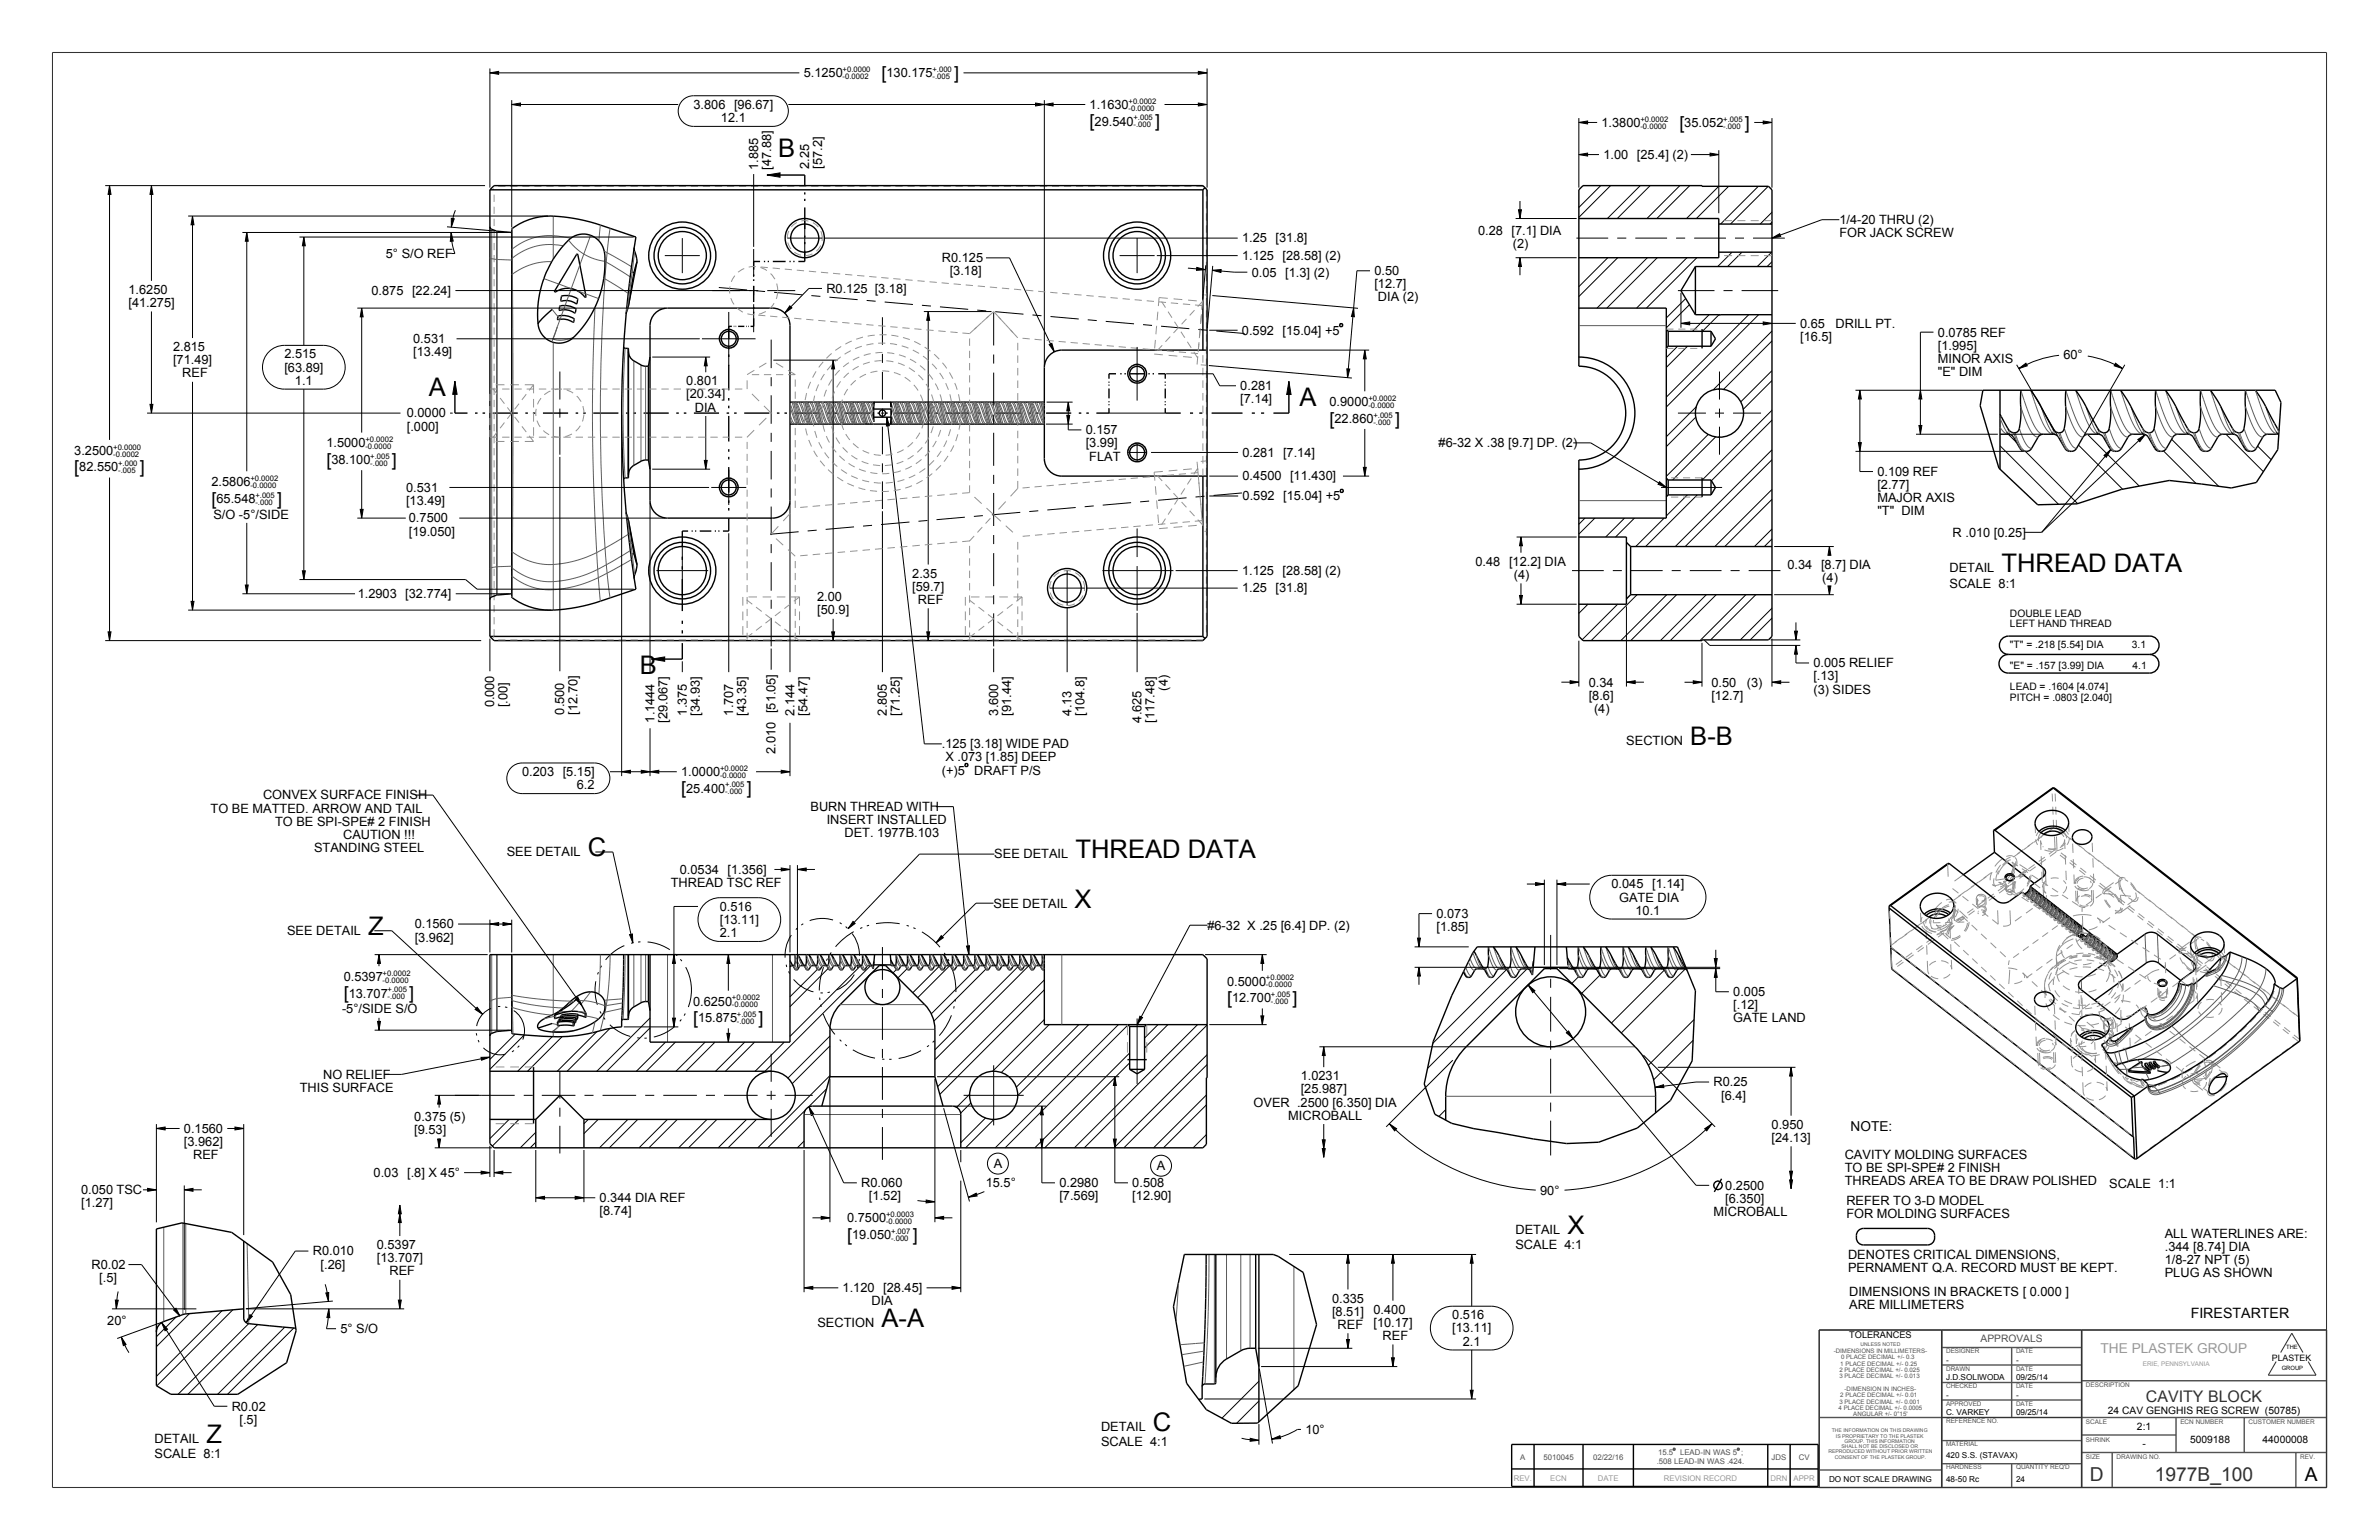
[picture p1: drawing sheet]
<svg xmlns="http://www.w3.org/2000/svg" width="864mm" height="559mm" viewBox="0 0 864 559" stroke-linecap="round" stroke-linejoin="round" font-family="sans-serif">
<defs><g id="words">
<g font-size="9.3">
<text x="282.5" y="56.9">B</text>
<text x="155.7" y="143.9">A</text>
<text x="471.7" y="147.2">A</text>
<text x="726.6" y="207.7">THREAD DATA</text>
<text x="232.3" y="244.5">B</text>
<text x="613.6" y="270.4">B-B</text>
<text x="213.4" y="310.7">C</text>
<text x="390.4" y="311.5">THREAD DATA</text>
<text x="390.1" y="329.3">X</text>
<text x="133.7" y="339.3">Z</text>
<text x="569" y="447.6">X</text>
<text x="320" y="481.6">A-A</text>
<text x="418.5" y="519.1">C</text>
<text x="74.9" y="523.5">Z</text>
</g>
<g font-size="7" fill="#313131">
<text x="758.7" y="537.4">D</text>
<text x="782.3" y="537.4">1977B_100</text>
</g>
<text font-size="7" x="836.7" y="537.4">A</text>
<g font-size="6.5">
<text x="320" y="28.7">[</text>
<text x="346.4" y="28.7">]</text>
<text x="395.5" y="46.2">[</text>
<text x="419.3" y="46.2">]</text>
<text x="609.6" y="46.7">[</text>
<text x="633.4" y="46.7">]</text>
<text x="482.6" y="154.1">[</text>
<text x="506.4" y="154.1">]</text>
<text x="27" y="171.7">[</text>
<text x="50.8" y="171.7">]</text>
<text x="118.5" y="169">[</text>
<text x="142.3" y="169">]</text>
<text x="76.8" y="183.1">[</text>
<text x="100.6" y="183.1">]</text>
<text x="247.3" y="288.3">[</text>
<text x="271.1" y="288.3">]</text>
<text x="124.8" y="362.7">[</text>
<text x="148.6" y="362.7">]</text>
<text x="445.4" y="364.3">[</text>
<text x="469.2" y="364.3">]</text>
<text x="251.6" y="371.5">[</text>
<text x="275.4" y="371.5">]</text>
<text x="307.5" y="450.2">[</text>
<text x="331.3" y="450.2">]</text>
</g>
<text font-size="5.8" fill="#313131" x="779" y="508.7">CAVITY BLOCK</text>
<text font-size="5.2" x="795.2" y="478.4">FIRESTARTER</text>
<text font-size="5" x="671.8" y="410.2">NOTE:</text>
<text font-size="5" fill="#989898" x="762.5" y="491">THE PLASTEK GROUP</text>
<g font-size="4.6">
<text x="291.8" y="28">5.1250</text>
<text x="321.8" y="28">130.175</text>
<text x="251.7" y="39.5">3.806 [96.67]</text>
<text x="395.5" y="39.5">1.1630</text>
<text x="261.7" y="44.3">12.1</text>
<text x="397.3" y="45.5">29.540</text>
<text x="581.4" y="46">1.3800</text>
<text x="611.4" y="46">35.052</text>
<text x="582" y="57.7">1.00 [25.4] (2)</text>
<text x="275.2" y="61.6" transform="rotate(-90 275.2 61.6)">1.885</text>
<text x="279.9" y="61.6" transform="rotate(-90 279.9 61.6)">[47.88]</text>
<text x="293.7" y="61.2" transform="rotate(-90 293.7 61.2)">2.25</text>
<text x="298.5" y="61.2" transform="rotate(-90 298.5 61.2)">[57.2]</text>
<text x="667.7" y="81.3">1/4-20 THRU (2)</text>
<text x="450.9" y="88">1.25 [31.8]</text>
<text x="536.5" y="85.4">0.28 [7.1] DIA</text>
<text x="667.7" y="86.1">FOR JACK SCREW</text>
<text x="140.1" y="93.6">5° S/O REF</text>
<text x="341.9" y="95.2">R0.125</text>
<text x="450.9" y="94.3">1.125 [28.58] (2)</text>
<text x="549.2" y="90.1">(2)</text>
<text x="344.8" y="99.9">[3.18]</text>
<text x="454.4" y="100.3">0.05 [1.3] (2)</text>
<text x="498.9" y="99.8">0.50</text>
<text x="46.6" y="106.7">1.6250</text>
<text x="134.9" y="107">0.875 [22.24]</text>
<text x="300" y="106.3">R0.125 [3.18]</text>
<text x="498.9" y="104.6">[12.7]</text>
<text x="46.6" y="111.4">[41.275]</text>
<text x="500.2" y="109.4">DIA (2)</text>
<text x="653.5" y="118.9">0.65</text>
<text x="666.3" y="118.9">DRILL PT.</text>
<text x="150" y="124.5">0.531</text>
<text x="450.9" y="121.4">0.592 [15.04] +5</text>
<text x="653.5" y="123.7">[16.5]</text>
<text x="703.5" y="122.1">0.0785 REF</text>
<text x="62.8" y="127.4">2.815</text>
<text x="103.2" y="130.1">2.515</text>
<text x="150" y="129.3">[13.49]</text>
<text x="703.5" y="126.9">[1.995]</text>
<text x="703.5" y="131.6">MINOR AXIS</text>
<text x="749" y="130.3">60°</text>
<text x="62.8" y="132.2">[71.49]</text>
<text x="66.2" y="137">REF</text>
<text x="103.2" y="134.8">[63.89]</text>
<text x="703.5" y="136.4">&quot;E&quot; DIM</text>
<text x="107.1" y="139.6">1.1</text>
<text x="249.1" y="139.8">0.801</text>
<text x="450.3" y="141.6">0.281</text>
<text x="249.1" y="144.6">[20.34]</text>
<text x="252.2" y="149.4">DIA</text>
<text x="450.3" y="146.3">[7.14]</text>
<text x="482.6" y="147.4">0.9000</text>
<text x="147.7" y="151.5">0.0000</text>
<text x="484.4" y="153.4">22.860</text>
<text x="147.7" y="156.3">[.000]</text>
<text x="394.1" y="157.6">0.157</text>
<text x="27" y="165">3.2500</text>
<text x="118.5" y="162.4">1.5000</text>
<text x="394.1" y="162.3">[3.99]</text>
<text x="395.4" y="167.1">FLAT</text>
<text x="451" y="165.8">0.281 [7.14]</text>
<text x="522.2" y="162.3">#6-32 X .38 [9.7] DP. (2)</text>
<text x="28.8" y="171.1">82.550</text>
<text x="120.3" y="168.4">38.100</text>
<text x="681.5" y="172.7">0.109 REF</text>
<text x="76.8" y="176.4">2.5806</text>
<text x="147.4" y="178.5">0.531</text>
<text x="451" y="174.4">0.4500 [11.430]</text>
<text x="681.5" y="177.5">[2.77]</text>
<text x="78.6" y="182.4">65.548</text>
<text x="147.4" y="183.2">[13.49]</text>
<text x="451.1" y="181.6">0.592 [15.04] +5</text>
<text x="681.5" y="182.2">MAJOR AXIS</text>
<text x="77.5" y="188.1">S/O -5°/SIDE</text>
<text x="148.4" y="189.6">0.7500</text>
<text x="681.5" y="187">&quot;T&quot; DIM</text>
<text x="148.4" y="194.4">[19.050]</text>
<text x="708.8" y="194.7">R .010 [0.25]</text>
<text x="331.2" y="209.6">2.35</text>
<text x="450.9" y="208.6">1.125 [28.58] (2)</text>
<text x="535.6" y="205.3">0.48 [12.2] DIA</text>
<text x="648.9" y="206.3">0.34 [8.7] DIA</text>
<text x="707.7" y="207.7">DETAIL</text>
<text x="331.2" y="214.4">[59.7]</text>
<text x="450.9" y="215">1.25 [31.8]</text>
<text x="549.5" y="210.1">(4)</text>
<text x="661.5" y="211.1">(4)</text>
<text x="707.7" y="213.3">SCALE 8:1</text>
<text x="129.8" y="217">1.2903 [32.774]</text>
<text x="296.7" y="218.2">2.00</text>
<text x="333.2" y="219.1">REF</text>
<text x="296.7" y="223">[50.9]</text>
<text x="658.3" y="242.1">0.005 RELIEF</text>
<text x="423.9" y="250.6" transform="rotate(-90 423.9 250.6)">(4)</text>
<text x="576.7" y="249.1">0.34</text>
<text x="621.2" y="249.1">0.50</text>
<text x="634.1" y="249.1">(3)</text>
<text x="658.3" y="246.9">[.13]</text>
<text x="658.3" y="251.7">(3) SIDES</text>
<text x="179.4" y="256.7" transform="rotate(-90 179.4 256.7)">0.000</text>
<text x="184.2" y="256.7" transform="rotate(-90 184.2 256.7)">[.00]</text>
<text x="576.7" y="253.9">[8.6]</text>
<text x="621.2" y="253.9">[12.7]</text>
<text x="204.8" y="259.3" transform="rotate(-90 204.8 259.3)">0.500</text>
<text x="209.6" y="259.3" transform="rotate(-90 209.6 259.3)">[12.70]</text>
<text x="237.6" y="262.2" transform="rotate(-90 237.6 262.2)">1.1444</text>
<text x="242.3" y="262.2" transform="rotate(-90 242.3 262.2)">[29.067]</text>
<text x="249.3" y="259.6" transform="rotate(-90 249.3 259.6)">1.375</text>
<text x="254" y="259.6" transform="rotate(-90 254 259.6)">[34.93]</text>
<text x="266.1" y="259.6" transform="rotate(-90 266.1 259.6)">1.707</text>
<text x="270.9" y="259.6" transform="rotate(-90 270.9 259.6)">[43.35]</text>
<text x="288.4" y="259.6" transform="rotate(-90 288.4 259.6)">2.144</text>
<text x="293.1" y="259.6" transform="rotate(-90 293.1 259.6)">[54.47]</text>
<text x="321.9" y="259.6" transform="rotate(-90 321.9 259.6)">2.805</text>
<text x="326.7" y="259.6" transform="rotate(-90 326.7 259.6)">[71.25]</text>
<text x="362.3" y="259.6" transform="rotate(-90 362.3 259.6)">3.600</text>
<text x="367.1" y="259.6" transform="rotate(-90 367.1 259.6)">[91.44]</text>
<text x="389" y="259.6" transform="rotate(-90 389 259.6)">4.13</text>
<text x="393.7" y="259.6" transform="rotate(-90 393.7 259.6)">[104.8]</text>
<text x="414.4" y="262.2" transform="rotate(-90 414.4 262.2)">4.625</text>
<text x="419.1" y="262.2" transform="rotate(-90 419.1 262.2)">[117.48]</text>
<text x="578.6" y="258.6">(4)</text>
<text x="281.5" y="273.5" transform="rotate(-90 281.5 273.5)">2.010 [51.05]</text>
<text x="341.9" y="271.5">.125 [3.18] WIDE PAD</text>
<text x="590.4" y="270.4">SECTION</text>
<text x="189.5" y="281.6">0.203 [5.15]</text>
<text x="247.3" y="281.6">1.0000</text>
<text x="341.9" y="281">(+)5</text>
<text x="343.2" y="276.3">X .073 [1.85] DEEP</text>
<text x="353.7" y="281">DRAFT P/S</text>
<text x="209.4" y="286.4">6.2</text>
<text x="249.1" y="287.7">25.400</text>
<text x="95.5" y="290.1">CONVEX SURFACE FINISH</text>
<text x="76.5" y="294.9">TO BE MATTED. ARROW AND TAIL</text>
<text x="99.9" y="299.6">TO BE SPI-SPE# 2 FINISH</text>
<text x="294.2" y="294.3">BURN THREAD WITH</text>
<text x="300.1" y="299">INSERT INSTALLED</text>
<text x="124.6" y="304.4">CAUTION !!!</text>
<text x="306.6" y="303.8">DET. 1977B.103</text>
<text x="114" y="309.1">STANDING STEEL</text>
<text x="183.9" y="310.7">SEE DETAIL</text>
<text x="361" y="311.5">SEE DETAIL</text>
<text x="246.8" y="317.1">0.0534 [1.356]</text>
<text x="243.5" y="321.8">THREAD TSC REF</text>
<text x="585" y="322.4">0.045 [1.14]</text>
<text x="360.6" y="329.3">SEE DETAIL</text>
<text x="587.8" y="327.1">GATE DIA</text>
<text x="261.3" y="330.5">0.516</text>
<text x="261.3" y="335.3">[13.11]</text>
<text x="521.4" y="333.1">0.073</text>
<text x="593.7" y="331.9">10.1</text>
<text x="104.2" y="339.3">SEE DETAIL</text>
<text x="150.5" y="336.9">0.1560</text>
<text x="150.5" y="341.6">[3.962]</text>
<text x="261.3" y="340">2.1</text>
<text x="438.3" y="337.3">#6-32 X .25 [6.4] DP. (2)</text>
<text x="521.4" y="337.9">[1.85]</text>
<text x="124.8" y="356">0.5397</text>
<text x="445.4" y="357.7">0.5000</text>
<text x="126.6" y="362">13.707</text>
<text x="251.6" y="364.9">0.6250</text>
<text x="447.2" y="363.7">12.700</text>
<text x="629.2" y="361.5">0.005</text>
<text x="124.2" y="367.7">-5°/SIDE S/O</text>
<text x="253.4" y="370.9">15.875</text>
<text x="629.2" y="366.2">[.12]</text>
<text x="629.2" y="371">GATE LAND</text>
<text x="117.3" y="391.4">NO RELIEF</text>
<text x="472.2" y="392">1.0231</text>
<text x="622" y="394.2">R0.25</text>
<text x="108.8" y="396.2">THIS SURFACE</text>
<text x="455.1" y="401.5">OVER .2500 [6.350] DIA</text>
<text x="472.2" y="396.8">[25.987]</text>
<text x="624.8" y="399">[6.4]</text>
<text x="150.4" y="406.7">0.375 (5)</text>
<text x="467.7" y="406.3">MICROBALL</text>
<text x="66.8" y="411.1">0.1560</text>
<text x="150.4" y="411.4">[9.53]</text>
<text x="643.1" y="409.6">0.950</text>
<text x="66.8" y="415.8">[3.962]</text>
<text x="643.1" y="414.4">[24.13]</text>
<text x="70.1" y="420.6">REF</text>
<text x="360.7" y="423.8">A</text>
<text x="419.9" y="424.6">A</text>
<text x="669.6" y="420.4">CAVITY MOLDING SURFACES</text>
<text x="669.6" y="425.1">TO BE SPI-SPE# 2 FINISH</text>
<text x="135.6" y="427.1">0.03 [.8] X 45°</text>
<text x="312.6" y="430.8">R0.060</text>
<text x="357.8" y="430.8">15.5°</text>
<text x="384.6" y="430.8">0.2980</text>
<text x="411" y="430.8">0.508</text>
<text x="626.3" y="431.7">0.2500</text>
<text x="669.6" y="429.9">THREADS AREA TO BE DRAW POLISHED</text>
<text x="765.6" y="430.9">SCALE 1:1</text>
<text x="29.5" y="433.3">0.050 TSC</text>
<text x="217.7" y="436.2">0.344 DIA REF</text>
<text x="315.5" y="435.6">[1.52]</text>
<text x="384.6" y="435.6">[7.569]</text>
<text x="411" y="435.6">[12.90]</text>
<text x="559.1" y="433.6">90°</text>
<text x="626.3" y="436.5">[6.350]</text>
<text x="670.2" y="437.3">REFER TO 3-D MODEL</text>
<text x="29.5" y="438.1">[1.27]</text>
<text x="217.7" y="441">[8.74]</text>
<text x="307.5" y="443.5">0.7500</text>
<text x="622" y="441.2">MICROBALL</text>
<text x="670.2" y="442.1">FOR MOLDING SURFACES</text>
<text x="309.3" y="449.5">19.050</text>
<text x="550.1" y="447.6">DETAIL</text>
<text x="785.8" y="449.1">ALL WATERLINES ARE:</text>
<text x="113.5" y="455.5">R0.010</text>
<text x="136.8" y="453.3">0.5397</text>
<text x="550.1" y="453.2">SCALE 4:1</text>
<text x="785.8" y="453.9">.344 [8.74] DIA</text>
<text x="33.2" y="460.5">R0.02</text>
<text x="116.4" y="460.3">[.26]</text>
<text x="136.8" y="458">[13.707]</text>
<text x="670.9" y="456.9">DENOTES CRITICAL DIMENSIONS,</text>
<text x="670.9" y="461.7">PERNAMENT Q.A. RECORD MUST BE KEPT.</text>
<text x="785.8" y="458.7">1/8-27 NPT (5)</text>
<text x="36" y="465.2">[.5]</text>
<text x="141.4" y="462.8">REF</text>
<text x="785.8" y="463.4">PLUG AS SHOWN</text>
<text x="305.9" y="468.9">1.120 [28.45]</text>
<text x="316.3" y="473.7">DIA</text>
<text x="483.5" y="472.7">0.335</text>
<text x="671.3" y="470.2">DIMENSIONS IN BRACKETS [ 0.000 ]</text>
<text x="483.5" y="477.4">[8.51]</text>
<text x="498.6" y="476.7">0.400</text>
<text x="527.2" y="478.7">0.516</text>
<text x="671.3" y="474.9">ARE MILLIMETERS</text>
<text x="38.9" y="480.9">20°</text>
<text x="123.6" y="483.7">5° S/O</text>
<text x="296.7" y="481.6">SECTION</text>
<text x="485.6" y="482.2">REF</text>
<text x="498.6" y="481.5">[10.17]</text>
<text x="527.2" y="483.5">[13.11]</text>
<text x="501.9" y="486.3">REF</text>
<text x="531" y="488.3">2.1</text>
<text x="84.1" y="511.9">R0.02</text>
<text x="86.9" y="516.6">[.5]</text>
<text x="399.7" y="519.1">DETAIL</text>
<text x="473.9" y="520.3">10°</text>
<text x="56.1" y="523.5">DETAIL</text>
<text x="399.7" y="524.7">SCALE 4:1</text>
<text x="56.1" y="529">SCALE 8:1</text>
</g>
<g font-size="3.7">
<text x="729.6" y="223.8">DOUBLE LEAD</text>
<text x="729.6" y="227.6">LEFT HAND THREAD</text>
<text x="729.6" y="235.2">&quot;T&quot; = .218 [5.54] DIA</text>
<text x="773.9" y="235.2">3.1</text>
<text x="729.6" y="242.8">&quot;E&quot; = .157 [3.99] DIA</text>
<text x="774.1" y="242.8">4.1</text>
<text x="729.6" y="250.4">LEAD = .1604 [4.074]</text>
<text x="729.6" y="254.2">PITCH = .0803 [2.040]</text>
<text x="765.2" y="513.1">24 CAV GENGHIS REG SCREW (50785)</text>
<text x="775.7" y="518.8">2:1</text>
<text x="777.7" y="525.1">-</text>
<text x="795.1" y="523.6">5009188</text>
<text x="821.3" y="523.6">44000008</text>
</g>
<text font-size="3.7" fill="#4f4f4f" x="719" y="487">APPROVALS</text>
<text font-size="3.3" x="671.3" y="485.6">TOLERANCES</text>
<text font-size="3.2" x="824.7" y="493.7">PLASTEK</text>
<g font-size="3">
<text x="706.4" y="494.4">-</text>
<text x="731.8" y="494.4">-</text>
<text x="706.4" y="500.8">J.D.SOLIWODA</text>
<text x="731.8" y="500.8">09/25/14</text>
<text x="706.4" y="507.1">-</text>
<text x="731.8" y="507.1">-</text>
<text x="706.4" y="513.5">C. VARKEY</text>
<text x="731.8" y="513.5">09/25/14</text>
<text x="706.4" y="529.2">420 S.S. (STAVAX)</text>
<text x="664" y="537.6">DO NOT SCALE DRAWING</text>
<text x="706.4" y="537.7">48-50 Rc</text>
<text x="731.8" y="537.7">24</text>
</g>
<g font-size="2.8">
<text x="305.9" y="26.1">+0.0000</text>
<text x="305.9" y="28.7">-0.0002</text>
<text x="338.5" y="26.1">+.000</text>
<text x="338.5" y="28.7">-.005</text>
<text x="409.7" y="37.6">+0.0002</text>
<text x="409.7" y="40.1">-0.0000</text>
<text x="411.5" y="43.6">+.005</text>
<text x="411.5" y="46.2">-.000</text>
<text x="595.5" y="44.1">+0.0002</text>
<text x="595.5" y="46.7">-0.0000</text>
<text x="625.5" y="44.1">+.005</text>
<text x="625.5" y="46.7">-.000</text>
<text x="496.8" y="145.5">+0.0002</text>
<text x="496.8" y="148">-0.0000</text>
<text x="498.6" y="151.5">+.005</text>
<text x="498.6" y="154.1">-.000</text>
<text x="132.6" y="160.5">+0.0002</text>
<text x="41.1" y="163.1">+0.0000</text>
<text x="41.1" y="165.7">-0.0002</text>
<text x="132.6" y="163">-0.0000</text>
<text x="134.4" y="166.5">+.005</text>
<text x="42.9" y="169.2">+.000</text>
<text x="42.9" y="171.7">-.005</text>
<text x="134.4" y="169">-.000</text>
<text x="90.9" y="174.5">+0.0002</text>
<text x="90.9" y="177">-0.0000</text>
<text x="92.7" y="180.5">+.005</text>
<text x="92.7" y="183.1">-.000</text>
<text x="261.4" y="279.7">+0.0002</text>
<text x="261.4" y="282.3">-0.0000</text>
<text x="263.2" y="285.7">+.005</text>
<text x="263.2" y="288.3">-.000</text>
<text x="138.9" y="354.1">+0.0002</text>
<text x="138.9" y="356.6">-0.0000</text>
<text x="459.6" y="355.8">+0.0002</text>
<text x="459.6" y="358.3">-0.0000</text>
<text x="140.7" y="360.1">+.005</text>
<text x="140.7" y="362.7">-.000</text>
<text x="265.7" y="363">+0.0002</text>
<text x="265.7" y="365.5">-0.0000</text>
<text x="461.4" y="361.8">+.005</text>
<text x="461.4" y="364.3">-.000</text>
<text x="267.5" y="369">+.005</text>
<text x="267.5" y="371.5">-.000</text>
<text x="321.7" y="441.6">+0.0003</text>
<text x="321.7" y="444.1">-0.0000</text>
<text x="323.5" y="447.6">+.007</text>
<text x="323.5" y="450.2">-.000</text>
</g>
<g font-size="2.8" fill="#4f4f4f">
<text x="551.9" y="529.6">A</text>
<text x="560.3" y="529.6">5010045</text>
<text x="578.3" y="529.6">02/22/16</text>
<text x="601.4" y="531.1">.508 LEAD-IN WAS .424.</text>
<text x="601.9" y="528.1">15.5</text>
<text x="609.9" y="528.1">LEAD-IN WAS 5 ;</text>
<text x="643.1" y="529.6">JDS</text>
<text x="653" y="529.6">CV</text>
</g>
<g font-size="2.8" fill="#989898">
<text x="549.5" y="537.2">REV.</text>
<text x="562.8" y="537.2">ECN</text>
<text x="580" y="537.2">DATE</text>
<text x="604" y="537.2">REVISION RECORD</text>
<text x="642.7" y="537.2">DRN</text>
<text x="651.1" y="537.2">APPR</text>
</g>
<g font-size="2.3" fill="#4f4f4f">
<text x="706.4" y="491">DESIGNER</text>
<text x="731.8" y="491">DATE</text>
<text x="706.4" y="497.4">DRAWN</text>
<text x="731.8" y="497.4">DATE</text>
<text x="706.4" y="503.7">CHECKED</text>
<text x="731.8" y="503.7">DATE</text>
<text x="757.2" y="503.4">DESCRIPTION</text>
<text x="706.4" y="510.1">APPROVED</text>
<text x="731.8" y="510.1">DATE</text>
<text x="706.4" y="516.4">REFERENCE NO.</text>
<text x="757.2" y="516.7">SCALE</text>
<text x="791.5" y="516.7">ECN NUMBER</text>
<text x="816.3" y="516.7">CUSTOMER NUMBER</text>
<text x="706.4" y="524.8">MATERIAL</text>
<text x="757.2" y="523.1">SHRINK</text>
<text x="706.4" y="533.2">HARDNESS</text>
<text x="731.8" y="533.2">QUANTITY REQ'D</text>
<text x="757.2" y="529.4">SIZE</text>
<text x="768.3" y="529.4">DRAWING NO.</text>
<text x="835" y="529.4">REV.</text>
</g>
<text font-size="2.3" fill="#989898" x="777.8" y="495.7">ERIE, PENNSYLVANIA</text>
<g font-size="2.2" fill="#4f4f4f">
<text x="665.6" y="491">-DIMENSIONS IN MILLIMETERS-</text>
<text x="667.7" y="497.8">2 PLACE DECIMAL +/- 0.025</text>
<text x="668" y="495.6">1 PLACE DECIMAL +/- 0.25</text>
<text x="668.3" y="493.3">0 PLACE DECIMAL +/- 0.3</text>
<text x="667.7" y="500.1">3 PLACE DECIMAL +/- 0.013</text>
<text x="667.7" y="509.3">3 PLACE DECIMAL +/- 0.001</text>
<text x="668" y="507">2 PLACE DECIMAL +/- 0.01</text>
<text x="669.6" y="504.7">-DIMENSION IN INCHES-</text>
<text x="667.4" y="511.6">4 PLACE DECIMAL +/- 0.0005</text>
<text x="672.8" y="513.8">ANGULAR +/- 0°15'</text>
</g>
<g font-size="2.1">
<text x="829.9" y="489.6">THE</text>
<text x="828.3" y="497">GROUP</text>
</g>
<g font-size="1.9" fill="#4f4f4f">
<text x="675.4" y="488.3">UNLESS NOTED</text>
<text x="665" y="519.7">THE INFORMATION ON THIS DRAWING</text>
<text x="666.5" y="521.7">IS PROPRIETARY TO THE PLASTEK</text>
<text x="663.7" y="527.4">REPRODUCED WITHOUT PRIOR WRITTEN</text>
<text x="668.4" y="525.5">SHALL NOT BE DISCLOSED OR</text>
<text x="669.6" y="523.6">GROUP. THIS INFORMATION</text>
<text x="666" y="529.3">CONSENT OF THE PLASTEK GROUP.</text>
</g>
</g></defs>
<g fill="#000">
<path d="M177.8 26.4l3.2-.5v1.1zM185.8 37.9l3.1-.5v1.1zM379.1 37.9l3.2-.5v1.1zM375.9 37.4l3.2 .5-3.2 .6zM435 37.4l3.2 .5-3.2 .6zM435 25.9l3.2 .5-3.2 .6zM573.1 56.1l3.2-.5v1zM573.1 44.4l3.2-.5v1.1zM620.8 55.6l3.1 .5-3.1 .5zM640.1 43.9l3.1 .5-3.1 .6zM39.8 67.4l.5 3.1h-1.1zM55 67.4l.5 3.1h-1.1z"/>
<path d="M69.9 78.4l.5 3.2h-1zM278.4 63.5l4.8-.8v1.6zM551.2 76.1h1.1l-.5 3.2zM89.6 84.4l.5 3.1h-1.1zM110.3 86l.5 3.2h-1zM163.8 84.4l.7 3.1-1 .1zM163.8 79.2l1.1 .2-1.1 3zM434.4 97l3.2 .8-3.3 .3zM440.1 98.1l3.2-.3-.1 1.1zM551.8 93.5l.5 3.2h-1.1zM643.2 86.4l2.8-1.6 .4 1zM131.3 111.8l.5 3.2h-1z"/>
<path d="M286.7 111l.8 .7-2.6 1.9zM337 113.1l.5 3.1h-1.1zM491.4 111.7l.2 3.2h-1zM610.2 117.3l3.2-.5v1.1zM640.1 116.8l3.1 .5-3.1 .6zM165.1 138.3l.8 4.8h-1.6zM256.2 129.6l.5 3.1h-1zM302.4 130.7l.6 3.2h-1.1zM380.9 125l.9-.4 .9 3.1zM467.9 138.4l.8 4.8h-1.6zM488.9 133.8l1.1 .1-.8 3.1zM495.4 127l.6 3.2h-1.1z"/>
<path d="M732.9 133.7l2.5-1.9 .5 .9zM768 131.8l2.5 1.9-3-1zM54.4 146.7h1.1l-.5 3.2zM321.9 151.4l.9 3.1-1 .1zM387.3 150.7h1l-.5 3.2zM387.8 145.9l.5 3.2h-1zM675.1 141.6l.6 3.2h-1.1zM697.1 141.6l.6 3.2h-1.1zM696.6 154.4h1.1l-.6 3.2zM776 159.5l2.7-1.8-1.9 2.6zM255.7 167.1h1l-.5 3.1zM494.9 169.6h1.1l-.6 3.2z"/>
<path d="M602.4 174.8l2.5 2.1-3-1.2zM674.6 160.6h1.1l-.6 3.2zM763.8 165.2l2.4-2.1-1.6 2.8zM130.8 184.8h1l-.5 3.2zM552.1 194.9l.6 3.1h-1.1zM664.1 198.3l.5 3.2h-1zM89 212.3h1.1l-.5 3.2zM109.8 207.1h1l-.5 3.2zM551.6 216.1h1.1l-.6 3.1zM663.6 212.6h1l-.5 3.2zM39.2 229.3h1.1l-.5 3.2zM69.4 218.2h1l-.5 3.2z"/>
<path d="M236.5 239.2l4.8-.8v1.6zM301.9 229.3h1.1l-.6 3.2zM336.4 229.3h1.1l-.5 3.2zM651.9 234.2l.6 3.2h-1.1zM651.4 229h1.1l-.6 3.2zM570 247l3.1 .5-3.1 .6zM590.4 247.5l3.2-.5v1.1zM614.7 247l3.1 .6-3.1 .5zM643.2 247.6l3.2-.6v1.1zM225.7 280l3.1-.5v1.1zM236 280l3.1-.5v1.1zM232.8 279.5l3.2 .5-3.2 .6z"/>
<path d="M283.6 279.5l3.2 .5-3.2 .6zM283.6 315l3.2 .5-3.2 .5zM289.5 315.5l3.2-.5v1zM177.8 335.3l3.2-.5v1zM182.6 334.8l3.2 .5-3.2 .5zM309.7 334.3l.7 .8-2.6 1.9zM557.4 320.2l3.2 .6-3.2 .5zM565.2 320.8l3.2-.6v1.1zM137.6 346.4l.5 3.2h-1.1zM228.5 339.1l1.1-.2 .1 3.2zM244.7 346.4l.5 3.2h-1.1zM264.4 346.4l.5 3.2h-1z"/>
<path d="M341.7 339.5l.7 .8-2.6 1.8zM350.9 343.3l1-.1-.2 3.2zM458.2 346.4l.6 3.2h-1.1zM514.6 340.4h1l-.5 3.2zM515.1 351l.5 3.2h-1zM554.7 357.4l2.5 2.1-.8 .7zM622.3 347.8h1.1l-.6 3.2zM622.8 351.5l.6 3.1h-1.1zM137 370.6h1.1l-.5 3.2zM173.2 365.5l2 2.5-2.7-1.7zM208.9 362.5l.9-.6 1.4 2.9zM244.1 369.4h1.1l-.5 3.2z"/>
<path d="M263.9 375h1l-.5 3.1zM413.8 368.7l.9 .5-1.9 2.6zM457.7 368.6h1.1l-.6 3.2zM480.5 379.8l.6 3.2h-1.1zM568.6 374.8l.8-.7 1.7 2.8zM159.4 397.5l.5 3.1h-1zM174.6 383.7l3.2-.1-3 1.1zM404.7 390.7l.5 3.2h-1zM600.8 394.5l3.1-.9 .1 1.1zM650.2 387.3l.5 3.2h-1.1zM56.8 409.5l3.1-.6v1.1zM85.3 408.9l3.2 .6-3.2 .5z"/>
<path d="M158.9 413.3h1l-.5 3.2zM293.7 401.6l1.8 2.7-1 .4zM378.2 401.4l.5 3.1h-1zM377.7 413.3h1l-.5 3.2zM404.2 413.3h1l-.5 3.2zM480 416.8h1.1l-.6 3.1zM480 413.6h1.1l-.6 3.2zM504.3 407.8l2.7 1.8-.8 .7zM618.8 409.6l2.7-1.8-1.9 2.5zM53.6 431.2l3.2 .5-3.2 .6zM66.9 431.7l3.2-.5v1.1zM145.1 437.3l.6 3.1h-1.1z"/>
<path d="M174.7 425l3.1 .5-3.1 .5zM179.4 425.5l3.1-.5v1zM194.5 434.6l3.2-.5v1.1zM208.8 434.1l3.2 .5-3.2 .6zM336.2 435.4l3.2 .7-3.2 .4zM351.5 434.4l2.9-1.4 .3 1zM649.6 428.2h1.1l-.5 3.1zM649.6 425h1.1l-.5 3.2zM145.1 440.4l.6 3.2h-1.1zM298.1 441.4l3.2 .5-3.2 .5zM339.4 441.9l3.2-.5v1zM489.3 455.2l.5 3.2h-1z"/>
<path d="M505.6 455.2l.6 3.2h-1.1zM534.2 455.2l.6 3.2h-1.1zM41.9 471.7l1 .1-.7 3.1zM58.7 479.9l2.1 2.4-.9 .6zM63 475.3l.9-.6 1.4 2.9zM90.7 477l.9 .6-2.2 2.3zM118.3 469.2l1-.2-.1 3.2zM119.4 474.9l.3 3.2h-1zM144.6 471.8h1.1l-.6 3.1zM291.9 467.3l3.2-.5v1zM345.6 466.8l3.2 .5-3.2 .5zM44 485.1l1.8 2.8-1 .4z"/>
<path d="M488.8 486.1h1l-.5 3.1zM505.1 492.7h1.1l-.6 3.2zM533.7 504.5h1.1l-.6 3.1zM453.9 521.9l3.1 .7-3.2 .4zM461.6 522.2l3-1.2 .3 1z"/>
</g>
<g fill="none" stroke="#000" stroke-width=".36">
<path d="M177.8 26.4l3.2-.5v1.1zM177.8 24.8v43.3M177.8 26.4h112.4M185.8 37.9l3.1-.5v1.1zM185.8 36.3v46.2M185.8 37.9h60.4M247.8 36.4l.7-.6a5.5 5.5 0 0 1 3.2-1.1h28.9a5.6 5.6 0 0 1 5.6 5.6 5.6 5.6 0 0 1-5.6 5.6h-28.9a5.6 5.6 0 0 1-5.1-3.5 5.6 5.6 0 0 1 1.2-6zM286.2 37.9h107.8M349.8 26.4h88.4M375.9 37.4l3.2 .5-3.2 .6zM379.1 37.9l3.2-.5v1.1zM379.1 36.3v96.3"/>
<path d="M422.7 37.9h15.5M435 37.4l3.2 .5-3.2 .6zM435 25.9l3.2 .5-3.2 .6zM438.2 24.8v43.3M573.1 56.1l3.2-.5v1zM573.1 44.4l3.2-.5v1.1zM573.1 42.8v25.3M573.1 56.1h7.4M573.1 44.4h6.7M613.8 56.1h10.1M620.8 55.6l3.1 .5-3.1 .5zM623.9 54.5v22.9"/>
<path d="M636.8 44.4h6.4M640.1 43.9l3.1 .5-3.1 .6zM643.2 42.8v25.3M38.2 67.4h137.9M39.8 67.4l.5 3.1h-1.1zM39.8 67.4v92.2M55 67.4l.5 3.1h-1.1zM55 67.4v34.5M68.3 78.4h130.6M69.9 78.4l.5 3.2h-1zM69.9 78.4v44.3M163.8 79.2l1.1 .2-1.1 3z"/>
<path d="M165.3 76.3l-.9 3-.6 3.1M273.6 63.2v26.4M278.4 63.5l4.8-.8v1.6zM550.2 79.3h22.1M551.2 76.1h1.1l-.5 3.2zM551.8 72.9v6.4M581.1 67.4l-8 7.9M584.7 67.4l-11.6 11.5M595.4 67.4l-11.9 11.9M599 67.4l-11.9 11.9M609.8 67.4l-11.9 11.9M613.4 67.4l-11.9 11.9"/>
<path d="M623.9 67.6l-11.7 11.7M627.5 67.6l-11.7 11.7M638.3 67.6l-13.7 13.7M641.9 67.6l-13.7 13.7M643.2 77l-4.2 4.3M667.7 79.7h-6.4l-18.1 6.7M88 84.4h97M89.6 84.4l.5 3.1h-1.1zM89.6 84.4v86.6M108.7 86h121.3M110.3 86l.5 3.2h-1zM110.3 86v39.3"/>
<path d="M162.3 82.3l17.4 1.5M163.8 84.4l.7 3.1-1 .1zM163.8 84.4a22 22 0 0 0 1.3 7.6h-1.2M299.3 86.4h150M357.9 93.6h8.6l16.2 34.1M419.9 92.8h29.4M431.2 97.3l6.4 .5M434.4 97l3.2 .8-3.3 .3zM437.7 96.3l-1.1 12.3M440.1 98.1l3.2-.3-.1 1.1zM440.1 98.1l7.9 .7h4.8M440.2 96.5l-1.9 22.5"/>
<path d="M497.3 98.3h-4.7l-3.4 38.7M550.2 93.5h22.1M551.8 93.5l.5 3.2h-1.1zM551.8 93.5v6.4M583.6 93.5l-10.5 10.5M587.2 93.5l-14.1 14.1M598 93.5l-18.3 18.3M601.6 93.5l-18.3 18.3M612.4 93.5l-18.3 18.3M616 93.5l-18.3 18.3M628.7 91.5l-5.2 5.2M632.3 91.5l-5.2 5.2"/>
<path d="M643.1 91.5l-5.2 5.2M643.2 86.4l2.8-1.6 .4 1zM643.2 80.6l-.6 .7M643.2 95l-1.7 1.7M55 113v36.9M129.7 111.8h111.8M131.3 111.8l.5 3.2h-1zM131.3 111.8v45.2M165.3 105.4h107.5M286.7 111l.8 .7-2.6 1.9zM298.4 104.7h-4.8l-8.7 8.9M335.4 113.1h24.5"/>
<path d="M337 113.1l.5 3.1h-1.1zM337 113.1v91.7M439 119.8h10.3M440.1 107.2l52.9 4.7M491.4 111.7l.2 3.2h-1zM610.2 117.3l3.2-.5v1.1zM610.2 106.2v12.7M610.2 117.3h41.7M611.9 108.3l-7 7.1M613.3 110.6l-8.4 8.4M620.4 114.2l-6 6M624 114.2l-6 6"/>
<path d="M634.8 114.2l-29.9 29.9M638.4 114.2l-33.5 33.5M640.1 116.8l3.1 .5-3.1 .6zM69.9 138.5v82.9M97.6 127.6l1.6-1.2a7.9 7.9 0 0 1 4-1.1h14.2a7.9 7.9 0 0 1 7.9 8 7.9 7.9 0 0 1-7.9 7.9h-14.2a7.9 7.9 0 0 1-7.3-4.9 7.9 7.9 0 0 1 1.7-8.7zM165.1 138.3l.8 4.8h-1.6zM165.7 122.9h88.3M236.8 129.6h21M256.2 129.6l.5 3.1h-1zM256.2 129.6v5.5M280.7 130.7h23.3M302.4 130.7l.6 3.2h-1.1z"/>
<path d="M302.4 130.7v82.7M380.9 125l.9-.4 .9 3.1zM423.3 135.6h17.1l2.4 4.4h5.9M438.8 132.6l52 4.6M439 127h58M467.9 138.4l.8 4.8h-1.6zM488.9 133.8l1.1 .1-.8 3.1zM495.4 127l.6 3.2h-1.1zM495.4 127v15M609 125.6l-4.1 4.1M612.6 125.6l-7.7 7.7M643.2 120.1l-21.3 21.4"/>
<path d="M643.2 123.7l-17.5 17.6M643.2 134.5l-11.3 11.3M643.2 138.1l-10.4 10.4M701.9 120.5h-4.8v37.1M732.1 132.4l14.7 25.5M732.9 133.7l2.5-1.9 .5 .9zM747.5 128.9a37.7 37.7 0 0 0-14.6 4.8M757.9 129.2l6.5 1.7 6.1 2.8M768 131.8l2.5 1.9-3-1zM771.3 132.4l-14.7 25.5M53.4 149.9h92M54.4 146.7h1.1l-.5 3.2z"/>
<path d="M110.3 141.2v69.1M163.4 149.9h.9M225.7 150.7v130.9M256.2 150.9v19.3M321.9 151.4l.9 3.1-1 .1zM321.9 151.4l13.6 118.5h6.4M379.7 153.9h9.7M379.9 145.9h9.5M387.3 150.7h1l-.5 3.2zM387.8 145.9l.5 3.2h-1zM387.8 145.9v10.1h4.7M495.4 155.6v17.2"/>
<path d="M615.6 151.4l-10.7 10.7M615.8 147.6l-10.9 10.9M620.1 157.6l-15.2 15.2M622.8 158.5l-15.6 15.7M643.2 148.9l-25.3 25.3M643.2 152.5l-21.9 21.9M673.6 141.6h46.1M675.1 141.6l.6 3.2h-1.1zM675.1 141.6v29.5h4.8M695.5 157.6h29.7M696.6 154.4h1.1l-.6 3.2zM697.1 141.6l.6 3.2h-1.1z"/>
<path d="M729 157.6l3.1 3M729.8 157.6h11.1M757.8 157.6l18.8 18.8M776 159.5l2.7-1.8-1.9 2.6zM778.7 157.7l-37.6 35.5M788.3 159.4l17.1 17.1M808 157.6l13.6 13.5M39.8 173.3v59.2M131.3 170.6v17.4M163.1 176.9h94.3M203.2 165.8v77.8M236.8 170.2h21"/>
<path d="M255.7 167.1h1l-.5 3.1zM417.8 164.2h31.6M439 180h10.5M439 172.8h10.4M487.5 172.8h9.5M494.9 169.6h1.1l-.6 3.2zM571.1 160.7h6.3l27.5 16.2M602.4 174.8l2.5 2.1-3-1.2zM612.5 179.6l-7.6 7.6M616.1 179.6l-18.7 18.7M643.2 163.2l-35 35.1M643.2 166.8l-31.5 31.5"/>
<path d="M643.2 177.6l-20.7 20.7M673.6 163.8h60.8M674.6 160.6h1.1l-.6 3.2zM726 161.7l21.3 21.3M735.2 163.8l19 18.9M754.5 161.5l16 16M763.8 165.2l2.4-2.1-1.6 2.8zM766.2 163.1l-25.1 30.1M785.4 163.6l11.8 11.8M819.5 161.9l5 4.9M89.6 189.7v25.8M129.7 188h17.6"/>
<path d="M130.8 184.8h1l-.5 3.2zM166.7 188h74.8M236 182.4v61.5M264.5 193.5v50.4M286.8 182.4v61.5M320.3 185.5v58.4M550.5 194.9h21.8M552.1 194.9l.6 3.1h-1.1zM552.1 194.9v5.7M575.4 188l-2.3 2.2M579 188l-5.9 5.8M589.7 188l-6.8 6.9"/>
<path d="M593.3 188l-6.8 6.9M604.1 188l-10.3 10.3M643.2 181.2l-17.1 17.1M643.2 192l-6.3 6.3M643.2 195.6l-2.7 2.7M644 198.3h21.7M664.1 198.3l.5 3.2h-1zM664.1 198.3v3.3M734.8 193.2h6.3M69.4 218.2h1l-.5 3.2zM88 215.5h40.9M89 212.3h1.1l-.5 3.2z"/>
<path d="M108.7 210.3h60.3l4.2 3.5h56.8M109.8 207.1h1l-.5 3.2zM165.4 215.5h19.6M394.5 213.4h54.8M426.8 207.1h22.5M550.5 219.2h21.8M551.6 216.1h1.1l-.6 3.1zM552.1 211.7v7.5M576.4 219.2l-3.3 3.4M587.2 219.2l-12.9 12.9M594.3 215.8l-16.7 16.7M605 215.8l-16.6 16.7"/>
<path d="M608.6 215.8l-16.6 16.7M619.4 215.8l-16.6 16.7M623 215.8l-16.7 16.7M633.8 215.8l-16.7 16.7M637.4 215.8l-16.4 16.4M644 215.8h21.7M663.6 212.6h1l-.5 3.2zM664.1 212.7v3.1M38.2 232.5h136.5M39.2 229.3h1.1l-.5 3.2zM68.3 221.4h131.7M177.8 231.7v11.9"/>
<path d="M236.5 239.2l4.8-.8v1.6zM247.7 240v3.9M279.9 235.3v7.7M301.9 229.3h1.1l-.6 3.2zM302.4 224.5v8M336.4 229.3h1.1l-.5 3.2zM337 220.7v11.8M360.7 235.3v8.6M387.4 220.6v23.3M412.8 222.4v21.5M573.1 232.5v16.6M590.4 220v29.1"/>
<path d="M617.8 233.2v15.9M618.6 232.5l2.1 1.7h32.8M642.8 232.2h10.7M643.2 220.7l-11.5 11.5M643.2 224.3l-7.9 7.9M643.2 231.7v17.4M651.4 229h1.1l-.6 3.2zM651.9 234.2l.6 3.2h-1.1zM651.9 234.2v6.4h4.8M651.9 225.8v6.4M566.8 247.5h6.3M570 247l3.1 .5-3.1 .6z"/>
<path d="M590.4 247.5l3.2-.5v1.1zM590.4 247.5h6.4M611.5 247.6h6.3M614.7 247l3.1 .6-3.1 .5zM643.2 247.6l3.2-.6v1.1zM643.2 247.6h6.4M185.6 278.5l.6-.6a5.5 5.5 0 0 1 3.3-1h26.3a5.6 5.6 0 0 1 5.6 5.5 5.6 5.6 0 0 1-5.6 5.6h-26.3a5.6 5.6 0 0 1-5.1-3.5 5.6 5.6 0 0 1 1.2-6zM232.8 279.5l3.2 .5-3.2 .6zM236 264.3v17.3M283.6 279.5l3.2 .5-3.2 .6zM286.8 262.3v19.3M150.8 288.5h6.4l54 76.3"/>
<path d="M221.4 280h24.3M225.7 280l3.1-.5v1.1zM236 280l3.1-.5v1.1zM274.5 280h12.3M339.7 292.7h6.4l5.6 53.7M216.1 309.2h6.4l7.2 32.9M281.1 315.5h5.7M283.6 315l3.2 .5-3.2 .5zM286.8 313.9v31.7M289.5 315.5l3.2-.5v1zM289.5 313.9v37.2M289.5 315.5h6.3"/>
<path d="M361 309.9h-27.2l-26 27.1M560.6 319.2v31M565.2 319.2v31M579.4 319.9l1.6-1.2a7.9 7.9 0 0 1 4-1.1h26.3a7.9 7.9 0 0 1 8 7.9 7.9 7.9 0 0 1-8 8h-26.3a7.9 7.9 0 0 1-7.3-4.9 7.9 7.9 0 0 1 1.7-8.7zM135.9 337.7h6.3l33 30.3M166.3 335.3h19.5M177.8 335.3l3.2-.5v1zM177.8 333.7v11.9M182.6 334.8l3.2 .5-3.2 .5zM185.8 333.7v11.9M228.5 339.1l1.1-.2 .1 3.2zM253.4 328.9h-8.7v43.7"/>
<path d="M255.7 328.1l1.6-1.3a7.9 7.9 0 0 1 4-1.1h14.2a7.9 7.9 0 0 1 7.9 8 7.9 7.9 0 0 1-7.9 7.9h-14.2a7.9 7.9 0 0 1-7.3-4.9 7.9 7.9 0 0 1 1.7-8.6zM309.7 334.3l.7 .8-2.6 1.9zM341.7 339.5l.7 .8-2.6 1.8zM360.6 327.7h-6.3l-14.5 14.4M438.3 335.7h-6.3l-19.2 36.1M519.9 331.5h-4.8v12.1M554.3 320.8h6.3M557.4 320.2l3.2 .6-3.2 .5zM565.2 320.8l3.2-.6v1.1zM565.2 320.8h11.9M136 346.4h41M137.6 346.4l.5 3.2h-1.1z"/>
<path d="M137.6 346.4v4.2M244.7 346.4l.5 3.2h-1.1zM264.4 346.4l.5 3.2h-1zM264.4 346.4v13.1M287.3 350.4l-.5 .5M296.8 351.7l-10 10M300.7 351.4l-13.9 13.9M312.3 350.5l-25.5 25.6M316 350.4l-38.3 38.3M325.4 351.8l-1.2 1.2M329.3 351.5l-3.3 3.3M341 350.6l-9.6 9.6"/>
<path d="M344.8 350.4l-11.7 11.6M350.9 343.3l1-.1-.2 3.2zM354.1 351.9l-16 16M357.9 351.6l-18.9 18.9M369.6 350.7l-30.2 30.2M373.4 350.5l-34 34M379.1 355.6l-38.7 38.7M379.1 359.2l-37.9 37.9M437.5 346.4h22.3M458.2 346.4l.6 3.2h-1.1zM458.2 346.4v5.9M513.5 351h42.3"/>
<path d="M513.5 343.6h19.7M514.6 340.4h1l-.5 3.2zM515.1 351l.5 3.2h-1zM515.1 351v6.3M546.9 351.8l-26.8 26.8M554.3 351.6l-36.1 36.1M554.7 357.4l2.5 2.1-.8 .7zM554.7 357.4l61 72.7h4.8M566 351.5h58.4M570.3 351h54.1M573 354.4l-2.4 2.5M580.8 353.8l-6.6 6.7"/>
<path d="M604.2 352l-19.2 19.2M611.8 351.6l-23.3 23.2M622.3 347.8h1.1l-.6 3.2zM622.8 351.5l.6 3.1h-1.1zM622.8 351.5v8.4h4.8M622.8 344.6v6.4M136 373.8h49M137 370.6h1.1l-.5 3.2zM137.6 369.3v4.5M173.2 365.5l2 2.5-2.7-1.7zM187 375.2l-9.2 9.2M190.3 375.5l-12.5 12.5"/>
<path d="M200.5 376.2l-12.6 12.5M204 376.2l-12.5 12.5M208.9 362.5l.9-.6 1.4 2.9zM216.7 374.3l-14.4 14.4M221.4 373.2l-15.5 15.5M226.5 372.6h19.7M236 369.4l-19.3 19.3M236 373l-15.8 15.7M241.6 378.1l-10.6 10.6M244.1 369.4h1.1l-.5 3.2zM245.2 378.1l-10.6 10.6M256 378.1l-10.6 10.6"/>
<path d="M259.5 378.1l-10.5 10.6M263.9 375h1l-.5 3.1zM264.4 373.1v5M270.3 378.1l-10.5 10.6M273.9 378.1l-10.6 10.6M284.7 378.1l-10.6 10.6M301.3 375.9l-15.3 15.3M301.3 379.5l-13.7 13.7M379.1 369.9l-18.8 18.8M380.8 371.8l-17.3 17.4M391.6 371.8l-22.7 22.7M395.2 371.8l-25.8 25.8"/>
<path d="M406 371.8l-44.7 44.7M409.5 371.9l-44.6 44.6M413.8 368.7l.9 .5-1.9 2.6zM420.4 371.8l-4.9 4.9M423.9 371.8l-8.4 8.5M434.7 371.8l-44.7 44.7M438.2 371.9l-44.6 44.6M439 371.8h20.8M457.7 368.6h1.1l-.6 3.2zM458.2 365.9v5.9M478.9 379.8h83.2M480.5 379.8l.6 3.2h-1.1z"/>
<path d="M480.5 379.8v7.4M568.6 374.8l.8-.7 1.7 2.8zM614.6 377.5l-14.3 14.3M615 369.9l-16.6 16.7M157.8 397.5h16M159.4 397.5l.5 3.1h-1zM159.4 397.5v4.4M174.6 383.7l3.2-.1-3 1.1zM177.8 383.6l-32 6.3h-6.4M300.1 395.1l-6.7 6.7M301.3 390.3l-26.2 26.2M301.3 391.5v52"/>
<path d="M339.4 391.5v52M340.2 390.7h66.1M352 397.1l-4.7 4.7M404.7 390.7l.5 3.2h-1zM404.7 390.7v38.5h4.8M410.1 382.1l-34.4 34.4M410.1 385.7l-30.9 30.8M437.9 397.3l-19.1 19.2M438.2 382.7l-33.8 33.8M438.2 386.3l-30.2 30.2M527.4 384.7l-24.2 24.2M596.6 382.9l26 26"/>
<path d="M600.8 394.5l3.1-.9 .1 1.1zM601.8 387.3h50M620.4 392.6h-4.7l-14.9 1.9M650.2 387.3l.5 3.2h-1.1zM650.2 387.3v17.5M56.8 409.5l3.1-.6v1.1zM56.8 407.9v35.6M56.8 409.5h8.4M82.5 409.5h6M85.3 408.9l3.2 .6-3.2 .5zM88.5 407.9v40.3M157.8 416.5h20.8"/>
<path d="M158.9 413.3h1l-.5 3.2zM159.4 413v3.5M177.8 415.8v11.3M179.4 417.3v9.8M184.8 406.2l-7 7M188.4 406.2l-9.7 9.7M194.5 410.9l-5.6 5.6M194.5 414.5l-2 2M194.5 417.3v18.9M212 417.3v18.9M213.5 406.2l-1.5 1.6M217.1 406.2l-5.1 5.2"/>
<path d="M227.9 406.2l-10.3 10.3M231.5 406.2l-10.3 10.3M242.3 406.2l-10.3 10.3M245.9 406.2l-10.3 10.3M256.6 406.2l-10.3 10.3M260.2 406.2l-10.3 10.3M271 406.2l-10.3 10.3M274.6 406.2l-10.3 10.3M291.9 414.1l-2.5 2.4M291.9 417.3v51.6M292.3 402.9l-13.6 13.6M293.7 401.6l1.8 2.7-1 .4z"/>
<path d="M293.7 401.6l12.6 27.6h4.7M342.5 402.1l9.4 33.9M346.5 401.4h33.3M348.8 417.3v4.4M352.4 400.2l-3.7 3.7M357.7 405.7l-8.9 8.9M360.8 406.2l-10.3 10.3M377.7 413.3h1l-.5 3.2zM378.2 401.4l.5 3.1h-1zM378.2 401.4v27.8h4.8M404.2 413.3h1l-.5 3.2zM437.9 400.9l-15.5 15.6"/>
<path d="M437.9 411.7l-4.8 4.8M480 416.8h1.1l-.6 3.1zM480 413.6h1.1l-.6 3.2zM480.5 407.9v12M504.3 407.8l2.7 1.8-.8 .7zM504.3 407.8a82.8 82.8 0 0 0 53.2 24M524.8 402.6l-2.5 2.5M618.8 409.6l2.7-1.8-1.9 2.5zM621.5 407.8a82.8 82.8 0 0 1-53.6 24.1M650.2 415.9v15.4M51.9 431.7h4.9M53.6 431.2l3.2 .5-3.2 .6z"/>
<path d="M66.9 431.7l3.2-.5v1.1zM66.9 430.1v45.2M66.9 431.7h6.3M145.1 437.3l.6 3.1h-1.1zM145.1 437.3v11.2M168.5 425.5h9.3M174.7 425l3.1 .5-3.1 .5zM179.4 425.5l3.1-.5v1zM179.4 425.5h6.3M194.5 434.6l3.2-.5v1.1zM194.5 434.6h21.6M208.8 434.1l3.2 .5-3.2 .6z"/>
<path d="M333 435.6l6.4 .5M336.2 435.4l3.2 .7-3.2 .4zM348.8 428.4v40.5M351.5 434.4l2.9-1.4 .3 1zM357.3 432.4l-5.8 2M649.6 428.2h1.1l-.5 3.1zM649.6 425h1.1l-.5 3.2zM46.6 458.9h4.8l13.9 18.7M112 454h-4.8l-17.8 25.9M145.1 440.4l.6 3.2h-1.1zM294.9 441.9h6.4M298.1 441.4l3.2 .5-3.2 .5z"/>
<path d="M339.4 441.9l3.2-.5v1zM339.4 441.9h6.3M468 455.2h67.8M489.3 455.2l.5 3.2h-1zM489.3 455.2v12.7M505.6 455.2l.6 3.2h-1.1zM505.6 455.2v16.8M534.2 455.2l.6 3.2h-1.1zM534.2 455.2v18.8M40.6 474.9h30.7M41.9 471.7l1 .1-.7 3.1zM42.9 468.6l-.7 6.3"/>
<path d="M58.7 479.9l2.1 2.4-.9 .6zM58.7 479.9l19.1 30.4h4.7M58.7 479.8l-16.2 5.9M63 475.3l.9-.6 1.4 2.9zM63.9 477.9l-7.1 7.2M68.8 476.7l-12 11.9M80.6 475.6l-23.8 23.8M84.5 475.3l-27.6 27.6M89.3 474.9h57.4M90.7 477l.9 .6-2.2 2.3zM118 466l1.2 6.2M118.3 469.2l1-.2-.1 3.2z"/>
<path d="M119.4 474.9l.3 3.2h-1zM119.4 474.9l-.2 3.3-.7 3.9h3.5M120.8 472.1l-31.5 2.8M144.6 471.8h1.1l-.6 3.1zM145.1 464.4v10.5M291.9 467.3l3.2-.5v1zM291.9 467.3h12.4M336.4 467.3h12.4M345.6 466.8l3.2 .5-3.2 .5zM521.6 476.3l1.6-1.2a7.9 7.9 0 0 1 4-1.1h14.1a7.9 7.9 0 0 1 8 7.9 7.9 7.9 0 0 1-8 7.9h-14.1a7.9 7.9 0 0 1-7.4-4.9 7.9 7.9 0 0 1 1.8-8.6zM44 485.1l1.8 2.8-1 .4zM44 485.1l2.8 5.7"/>
<path d="M90.3 480.3l-25.7 25.6M93.5 480.6l-25.3 25.3M103.3 481.6l-24.3 24.3M106.6 481.9l-24 24M456.6 489.2h34.3M457.1 496.6l4.8 27.2M457.8 495.9h49.4M488.8 486.1h1l-.5 3.1zM489.3 483.8v5.4M505.1 492.7h1.1l-.6 3.2zM505.6 487.8v8.1M534.2 489.8v17.8"/>
<path d="M437.2 507.6h98.6M457 501.2l-13.4 13.4M457 508.4l-8.1 8M457 516.7v7.5M472.3 518.7h-1.3a26.8 26.8 0 0 1-9.4 3.5M533.7 504.5h1.1l-.6 3.1zM450.7 521.9l3.1 .5 3.2 .2M453.9 521.9l3.1 .7-3.2 .4zM461.6 522.2l3-1.2 .3 1z"/>
<circle cx="362.3" cy="422.2" r="3.8"/>
<circle cx="421.5" cy="423" r="3.8"/>
</g>
<g fill="none" stroke="#000" stroke-width=".51">
<path d="M177.8 68.9l1.6-1.5h257.3l1.5 1.5v162l-1.5 1.6h-257.3l-1.6-1.6M177.8 68.9v162M177.8 68.9h258.9M278.4 63.5h13.7v3.9M292.1 69.8v.8M292.1 72.1v.8M292.1 75.3v7.8M436.7 68.9v58.1M437.4 68.1l-.7 .8M573.1 68.9l1.6-1.5 67.3 .2 1.2 1.3v162l-1.2 1.3-67.3 .3-1.6-1.6v-64a17 17 0 0 0 17.1-17 17 17 0 0 0-17.1-17zM573.1 79.3h50.8v14.2h-50.8M177.8 82.3l.4 .8 2.2 .8 5.4 .5"/>
<path d="M186 82.9a24.5 24.5 0 0 1 19.1-4.1l9.2 1.7 16.5 5.5a397.1 397.1 0 0 0 0 127.8l-12.9 4.3a54.7 54.7 0 0 1-21.9 3 19.2 19.2 0 0 1-10.2-4.6v-133.2zM206.2 87.3a7.9 7.9 0 0 1 9.1-1.5 7.9 7.9 0 0 1 4.3 8.1l-.2 5.1a37.7 37.7 0 0 1-3.6 12.8 32.7 32.7 0 0 1-9.1 11.7 7.8 7.8 0 0 1-11.5-7.8 39 39 0 0 1 3.1-17l3.2-5.6zM209.3 92.3l.5 .1 2.9 15.2-.1 .2a9.3 9.3 0 0 0-6.8-3.2 8.5 8.5 0 0 0-4.2 1.3l-.2-.3zM229.5 98.8h.7M230.2 98.8l-2.1 12.5M230.2 89.8l1.1 5.1M231.3 94.9l-1.1 3.9M231.3 94.9l-3.2 16.4M273.6 99.6v.6M275.9 94.9h-2.3v2.9M277.3 94.9h.5M278.7 94.9h.5"/>
<path d="M280.5 94.9h4.7M286.6 94.9h.4M288 94.9h.4M292.1 85.5v.8M292.1 87.8v.8M292.1 91v3.9h-2.3M615.5 96.7l-5.3 8.8 5.3 8.7M615.5 96.7v17.5M615.5 96.7h27.7M623.9 91.5h19.3M623.9 81.3h19.3M200.4 112.3l-3.5 3.3-1.6 2"/>
<path d="M202.6 114.7a6.7 6.7 0 0 1 5.8 1.2l-.3 1a7.9 7.9 0 0 0-5.6-1zM203.2 111.1a6.7 6.7 0 0 1 5.9 1.2l-.4 1.2a7.6 7.6 0 0 0-5.6-1zM203.9 107.5a6.7 6.7 0 0 1 5.8 1.1l-.4 1.6a7.2 7.2 0 0 0-5.7-1zM227.7 111.9h.2M227.9 111.9l-.6 2M228.1 111.3l-.2 .6M237.8 113.7a6.3 6.3 0 0 1 4.5-1.9h38.1a6.3 6.3 0 0 1 6.4 6.4v63.5a6.3 6.3 0 0 1-6.4 6.3h-38.1a6.3 6.3 0 0 1-6.3-6.3v-63.5a6.3 6.3 0 0 1 1.8-4.5zM265.7 118.4h-1.2v4.7M266.4 118.4h.2M267 118.4h.3M267.9 118.4h2.3M270.9 118.4h.2"/>
<path d="M271.6 118.4h.2M273.6 101.4v.5M273.6 103.7v5.9M273.6 111.4v.6M273.6 113.1v.6M273.6 115.5v2.9h-1.1M486.6 117.4l.8 .3-.3 .8-.8-.3zM573.1 111.8h31.8v76.2h-31.8M604.9 119.5l.7 .7M615.5 114.2h8.3M617.9 119.4v7M623.8 114.2h.8"/>
<path d="M624.6 114.2h18.6M165.1 138.3v11.6h4.6M226.4 125.9l.3 .5h1.3l.1 .3v46.4l-.1 .3h-1.3l-.3 .6M228.1 127.6l.4 1.7 1.1 1.3 3.4 2 2.4 .3M235.4 132.9v34M236 129.6l-.6 3.3M264.5 125.9v.9M264.5 128.6v1M264.5 132.4v9.2M402.6 138.5v.3M402.6 139.6v.3M405.1 135.6h-2.5v1.8"/>
<path d="M406.7 135.6h.5M408.2 135.6h.5M410.2 135.6h5.1M416.9 135.6h.5M418.4 135.6h.5M420.4 135.6h2.6v1.8M423 138.5v.3M423 139.6v.3M438.2 127h-52.7a6.4 6.4 0 0 0-6.4 6.4v33a6.4 6.4 0 0 0 6.4 6.4h52.7M467.9 138.4v11.5h-5.6M573.1 129.6a20.3 20.3 0 0 1 20.4 20.3 20.3 20.3 0 0 1-20.4 20.3M605.6 125.6l-.7 .7"/>
<path d="M605.6 120.2v5.4M605.6 125.6h15.5M605.6 120.2h15.5M621.1 120.2l1.6 2.7-1.6 2.7M621.1 120.2v5.4M172.4 149.9h1M175.2 149.9h.9M178.8 149.9h9.2M190.7 149.9h.9M193.4 149.9h1M197.1 149.9h9.1M209 149.9h.9"/>
<path d="M211.7 149.9h.9M215.4 149.9h9.1M227.2 149.9h.9M230 149.9h.9M233.6 149.9h9.2M245.5 149.9h.9M248.2 149.9h.9M251.9 149.9h9.1M263.8 149.9h.9M264.5 144.4v1M264.5 147.2v.9M264.5 150.9v9.3"/>
<path d="M266.5 149.9h.9M270.2 149.9h9.1M282 149.9h.9M284.8 149.9h.9M286.8 153.9h27.2M286.8 145.9h92.3M288.4 149.9h9.1M288.6 145.9l.2 .2M288.8 146.1h.1M289.4 153.7h.1M289.4 153.7l.2 .2M292.7 145.9l.2 .2"/>
<path d="M292.9 146.1h.1M293.5 153.7h.1M293.5 153.7l.2 .2M296.8 145.9l.2 .2M297.6 153.7h.1M297.6 153.7l.1 .2M300.3 149.9h.9M300.9 145.9l.1 .2M301.6 153.7h.1M301.6 153.7l.2 .2M303 149.9h.9M304.9 145.9l.2 .2"/>
<path d="M305.1 146.1h.1M305.7 153.7l.2 .2M305.7 153.7h.1M306.7 149.9h9.1M309 145.9l.2 .2M309.2 146.1h.1M309.8 153.7l.2 .2M309.8 153.7h.1M313.1 145.9l.2 .2M313.3 146.1h.1M313.9 153.7l.2 .2M317.2 151.4l.1 1.7"/>
<path d="M317.2 153.9h61.9M317.2 151.4h6.3M317.2 148.4v3M317.2 148.4h6.3M317.2 145.9v.1M317.2 146l-.2 2.3 .1 3.5M317.5 145.9l-.3 2.5M318.6 149.9h.9M321.3 149.9h.9M323.2 145.9l.3 1.8-.2-1.8M323.5 148.4v5.5M323.5 151.4l-.3 2.5"/>
<path d="M323.5 148.4v3M324.9 149.9h9.2M325.3 145.9l.2 .2M325.5 146.1h.1M326.1 153.7h.1M326.1 153.7l.2 .2M329.4 145.9l.2 .2M329.6 146.1h.1M330.2 153.7h.1M330.2 153.7l.2 .2M333.5 145.9l.2 .2M333.7 146.1h.1"/>
<path d="M334.3 153.7h.1M334.3 153.7l.1 .2M336.8 149.9h.9M337.6 145.9l.2 .2M337.8 146.1h.1M338.3 153.7h.1M338.3 153.7l.2 .2M339.6 149.9h.9M341.6 145.9l.2 .2M341.8 146.1h.1M342.4 153.7h.1M342.4 153.7l.2 .2"/>
<path d="M343.2 149.9h9.1M345.7 145.9l.2 .2M345.9 146.1h.1M346.5 153.7h.1M346.5 153.7l.2 .2M349.8 145.9l.1 .2M349.9 146.1h.1M350.6 153.7h.1M350.6 153.7l.2 .2M353.9 145.9l.2 .2M354.1 146.1h.1M354.6 153.7h.1"/>
<path d="M354.6 153.7l.2 .2M355.1 149.9h.9M357.8 149.9h.9M357.9 145.9l.2 .2M358.1 146.1h.1M358.7 153.7h.1M358.7 153.7l.2 .2M361.5 149.9h9.1M362 145.9l.2 .2M362.2 146.1h.1M362.8 153.7l.2 .2M362.8 153.7h.1"/>
<path d="M366.1 145.9l.2 .2M366.3 146.1h.1M366.9 153.7l.2 .2M366.9 153.7h.1M370.2 145.9l.2 .2M370.4 146.1h.1M371 153.7h.1M371 153.7v.1M371 153.8l.1 .1M373.3 149.9h1M374.3 145.9l.2 .2M374.5 146.1h.1"/>
<path d="M375 153.7h.1M375.1 153.7v.1M375.1 153.8l.1 .1M376.1 149.9h.9M378.3 145.9l.2 .2M378.5 146.1h.1M379.1 147.3h.1M379.7 149.9h9.2M391.6 149.9h.9M394.3 149.9h1M402.6 148.1v1.8h-4.6M402.6 141v3.6"/>
<path d="M402.6 145.6v.4M402.6 146.7v.3M423 148.1v1.8h5.6M423 141v3.6M423 145.6v.4M423 146.7v.3M432 149.9h1.1M435.3 149.9h1.2M439.8 149.9h11.2M454.4 149.9h1.1M457.8 149.9h1.1M615.5 149.9v.1"/>
<path d="M623.7 158.6h.5M624.2 141.2h-.5M719.8 141.6h106.1l2.1 4.4-1.1 17.1-7.8 12-9.1 2-22.5-2.8-17.4 3.3-16.1 5.2-14.3 .4-14.1-13.3-6.8-22.7zM726 141.6v28.6M726 157.6h3M728.4 156.7h.1M728.4 156.7l.8 .9M729 157.6h.1M733.6 141.6l-.1 .7a74.9 74.9 0 0 1-.5 13.1 2.17 2.17 0 0 1-2.1 1.7 2.17 2.17 0 0 1-2.1-1.7l-2.8-5.1M737.2 141.6a118.3 118.3 0 0 1 8.1 14.1 2.11 2.11 0 0 0 2.1 1.4 2.11 2.11 0 0 0 1.9-1.7 47.5 47.5 0 0 0 .5-11.1l.1-2.7M744.7 156.7h.1M744.7 156.7l.8 .9"/>
<path d="M745.3 157.6h-3.8l-1 .4-3 4.7a2.59 2.59 0 0 1-4.2 0l-2.6-4.4-.7-.5-1-.2M745.3 157.6h.1M753.5 141.6a118.8 118.8 0 0 1 8.1 14.1 2.12 2.12 0 0 0 2.2 1.4 2.12 2.12 0 0 0 1.9-1.7 74.9 74.9 0 0 0 .5-13.1v-.7M761 156.7h.1M761 156.7l.8 .9M761.7 157.6h-3.9l-1 .4-3 4.7a2.59 2.59 0 0 1-4.2 0l-2.6-4.4-.7-.5-1-.2M761.7 157.6h.1M761.7 157.6l.9 .2 .7 .5 2.6 4.4a2.59 2.59 0 0 0 4.2 0l3-4.7 1.1-.4h3.8M769.8 141.6a119 119 0 0 1 8.1 14.1 2.11 2.11 0 0 0 2.2 1.4 2.11 2.11 0 0 0 1.9-1.7 74.8 74.8 0 0 0 .5-13.1v-.7M777.3 156.7h.1M777.3 156.7l.8 .9M778 157.6h.1"/>
<path d="M778 157.6l.9 .2 .7 .5 2.7 4.5 .8 .7a2.95 2.95 0 0 0 2.9-.2l3.4-5.3 1.1-.4h3.8M778.1 157.6h.1M786.1 141.6a117.8 117.8 0 0 1 8.2 14.1 2.11 2.11 0 0 0 2.1 1.4 2.11 2.11 0 0 0 1.9-1.7 47.5 47.5 0 0 0 .4-11.1l.1-2.7M793.6 156.7h.1M793.6 156.7l.8 .9M794.3 157.6h.1M802.4 141.6a118 118 0 0 1 8.2 14.1 2.11 2.11 0 0 0 2.1 1.4 2.11 2.11 0 0 0 1.9-1.7 74.9 74.9 0 0 0 .5-13.1v-.7M810 156.7h.1M810 156.7l.8 .9M810.6 157.6h-3.8l-.9 .3-.7 .6-2.7 4.6-.9 .6-1.2 .1-.9-.2-.8-.6-2.9-4.8-1.5-.6M810.6 157.6h.1M810.6 157.6l1.5 .6 2.9 4.8 .8 .6 .9 .2"/>
<path d="M818.7 141.6a88.1 88.1 0 0 1 7.5 12.9l1.1 1.8M826.3 156.7h.1M826.3 156.7l.8 .9M826.9 157.6h-3.8l-.9 .3-.7 .6-2.8 4.7-.9 .5-1.1 .1M826.9 157.6h.1M826.9 157.6h.3M235.4 166.9l-2.4 .3-3.4 2-1.1 1.3-.4 1.7M235.4 166.9l.6 3.3M264.5 163v.9M264.5 165.8v.9M264.5 169.5v9.3M436.7 172.8v58.1"/>
<path d="M486.8 177.6l.8 .3-.3 .8-.8-.3zM604.9 173.5l.7 .7M605.6 179.6h15.5M605.6 174.2h15.5M605.6 174.2v5.4M605.6 179.6l-.7 .7M617.9 173.4v7M621.1 174.2l1.6 2.7-1.6 2.7M621.1 174.2v5.4M816.7 163.8h.1M227.3 185.9l.6 2M227.7 187.9h.2"/>
<path d="M227.9 187.9l.2 .6M228.1 188.5l2.1 12.5M228.1 188.5l3.2 16.4M249.8 192.7h-2.1v5.8M251.1 192.7h.4M252.3 192.7h.4M254 192.7h4.2M259.5 192.7h.4M260.8 192.7h.4M264.5 181.6v.9M264.5 184.3v1M264.5 188.1v4.6h-2.1"/>
<path d="M573.1 194.9h17.3v24.3h-17.3M590.4 196.8l1.5 1.5M591.9 198.3h51.3M591.9 198.3v17.5M185.8 215.5l-5.4 .4-2.2 .9-.4 .8M229.5 201h.7M230.2 201l1.1 3.9M231.3 204.9l-1.1 5.1M247.7 202v1.2M247.7 205.5v1.1M247.7 210.1v11.6M591.9 215.8h51.3"/>
<path d="M591.9 215.8l-1.5 1.5M177.8 230.9h258.9M247.7 233.4v5.8h-11.2M247.7 225.2v1.2M247.7 228.7v1.2M436.7 230.9l.7 .8M729.1 237.5a3.4 3.4 0 0 0-3.5 3.3 3.4 3.4 0 0 0 3.4 3.4h51.3a3.4 3.4 0 0 0 3.4-3.3 3.4 3.4 0 0 0-3.3-3.4M729.1 237.5a3.3 3.3 0 0 1-3.3-3.4 3.3 3.3 0 0 1 3.3-3.3h51.3a3.3 3.3 0 0 1 3.4 3.3 3.3 3.3 0 0 1-3.4 3.4M729.1 237.5h51.3M350.3 277.3l.8-.2 .2 .8-.8 .2zM745.4 286l-21.2 15.3M745.4 286l88.5 69.1"/>
<path d="M745.4 285.8l-21.7 15.6M745.4 285.8v.2M745.4 285.8l88.5 69M707.5 313.3l17.5 13.7a4 4 0 0 0 4.5 0l4.6-3.3 31.5 24.7M707.5 313.3l-.5 .1-21.2 15.4M707.5 313.3l-21.2 15.3M723.7 301.4l.3 7.9M724 309.3l-11.3 8.1M724 309.3l14.4 11.2M724.2 301.3l17.6 13.7a1.99 1.99 0 0 1-.3 3.3l-4.5 3.3M724.2 301.3l-.5 .1M685.8 329.5l.9 22.1 88.1 68.9"/>
<path d="M685.8 329.5l87.9 68.7M685.8 328.8v.7M686.3 328.6l-.5 .2M686.3 328.6l88.5 69.1M698.3 326.1a6.9 6.9 0 0 1 10.7 1.2 4.7 4.7 0 0 1-4.4 5.8 5.8 5.8 0 0 1-7.5-4.2l.3-1.6zM698.6 331.7h-.1M706.4 332.5a5.5 5.5 0 0 0-6.2 .2M707.4 331.9a6.3 6.3 0 0 0-8.2 .3M708 331.3a7.5 7.5 0 0 0-9.4 .4M736.6 323.4l-1 1.5M736.6 323.4v.1M736.6 323.4l-1.3 1.2"/>
<path d="M736.9 322.3l-.3 1.1M736.9 322.3l-.8 1.3-1.2 .8a3.5 3.5 0 0 0 2-2M736.9 322.2v.1M737 321.6l-.1 .6M737 321.6l21.1 16.5M737.2 321.8l1 2M738.3 322.6v.4M738.3 323h.1M738.3 323l-.3 1.5M738.6 322.9l1 2M739.4 325.6h.1M739.7 323.7v.3"/>
<path d="M739.7 324v.1M739.7 324.1l-.3 1.5M740 324l1 1.9M740.8 326.7h.1M741 325.9h.1M741.1 324.8l-.3 1.9M741.4 325.1l1 2M742.5 325.9l-.3 1.9M742.8 326.1l1 2.1M743.6 328.9h.1M743.9 327l-.3 1.9M744.2 327.2l.9 2"/>
<path d="M745 330h.1M745.1 329.2h.1M745.3 328.1l-.3 1.9M745.6 328.3l1 2M746.4 331.1h.1M746.7 329.2l-.3 1.9M747 329.4l.9 2M747.8 332.2h.1M747.9 331.4h.1M748.1 330.3l-.3 1.9M748.4 330.5l1 2M749.2 333.2v.1"/>
<path d="M749.5 331.3l-.3 1.9M749.8 331.6l1 2M750.9 332.4l-.4 1.9M751.2 332.7l.9 2M751.9 335.4h.1M752.1 334.7h.1M752.2 333.5l-.3 1.9M752.6 333.8l1 2M753.3 336.5h.1M753.6 334.6l-.3 1.9M753.8 339h.1M753.9 334.9l1.1 2"/>
<path d="M754.7 337.6l-.9 1.4M754.7 337.6h.1M754.8 337.5l-.1 .1M754.8 337.5h.1M754.9 337l-.1 .5M755 336.9l-.1 .1M755 335.7l-.1 1.3M755.1 336.2l-.1 .7M755.1 338.3l-1.1 .8 2.2 1.7M755.1 338.3l2.2 1.7M755.3 335.9l.6 1.3M756.1 336.5l-1 1.8"/>
<path d="M757.4 339.9l-.8 1.2M757.4 339.9l.4-.8-.5 .9M758.5 338.9l.6 1.2M759.5 339.2l1 2M177.8 346.4h258.9l1.5 1.5-.3 67.3-1.2 1.3h-257.3l-1.6-1.5zM185.8 346.4v28.2l.2 .5a83.5 83.5 0 0 0 29.5-.5l5.8-1.4 4.4-.6v-2.2M226.4 346.4l-.7 24M228.1 346.4v23.2l-.2 .3-2 .1-.2 .4M235.4 346.4v17M236 346.4v31.7h50.8v-31.7M286.8 350.4h.7M287.4 350.2h.1"/>
<path d="M287.4 350.2l.2 .2M287.5 350.4h.1M287.5 350.4l1.5 1.5 .5-.1 1.1-1.4 1.3 .1 .8 1.3 .5 .1 .4-.1 .9-1.3 1.2-.1M287.6 350.4h.1M288.7 346.4l-.3 3.7h-.8l-.8-1.5M289.6 346.4l2 3.5 .5 .3 .4-.1 .1-.4 .1-3.3M291.4 350.2h.1M291.4 350.2l.2 .2M291.6 350.4h.1M293.6 346.4l2.1 3.5 .6 .3 .4-.7 .1-3.1M295.5 350.2h.1M295.5 350.2l.2 .2"/>
<path d="M295.7 350.4h.1M295.7 350.4l.4 .2 .7 1.2 .5 .1 .4-.1 .8-1.3 1.3-.1M297.7 346.4l2 3.5 .5 .3 .4-.1 .2-.5 .1-3.2M299.6 350.2h.1M299.6 350.2l.2 .2M299.8 350.4h.1M299.8 350.4l.4 .2 .7 1.2 .5 .1 .4-.1 .8-1.3 1.2-.1M301.8 346.4l2 3.5 .6 .3 .5-.7 .1-3.1M303.7 350.2h.1M303.7 350.2l.2 .2M303.8 350.4l1.6 1.5M303.9 350.4h.1"/>
<path d="M305.4 351.9h.1M305.9 346.4l2 3.5 .6 .3 .3-.1 .2-.7v-3M307.8 350.2h.1M307.8 350.2l.1 .2M307.9 350.4l1.5 1.5M307.9 350.4l-1.2 .1-.8 1.3-.5 .1M307.9 350.4h.1M309.4 351.9h.1M309.9 346.4l2.1 3.5 .6 .3 .3-.1 .2-.7v-3M311.8 350.2h.1M311.8 350.2l.2 .2M312 350.4l.4 .2 .7 1.2 .5 .1"/>
<path d="M312 350.4l-1.2 .1-.8 1.3-.6 .1M312 350.4h.1M313.7 351.9h-.1M314 346.4l2.2 3.7h.7l.3-1.1M315.9 350.2h.1M315.9 350.2l.2 .2M316.1 350.4l-1.3 .1-1.1 1.4M316.1 350.4h.1M317.2 350.1h6.3v.3h.7M317.5 346.4l-.5 5.1-.5-.9-.4-.2M319.2 350.3l-14.2 14.2a12.7 12.7 0 0 0-3.7 9v17.2M319.2 350.1v.2"/>
<path d="M319.2 350.3h2.3M321.5 350.3l14.2 14.2a12.7 12.7 0 0 1 3.7 9v17.2M321.5 350.1v.2M323.2 346.4l.3 3.3M324.1 350.2h.1M324.1 350.2l.2 .2M324.2 350.4l.4 .2 .8 1.2 .5 .1M324.3 350.4h.1M325.4 346.4l-.3 3.7h-.8l-1-1.8M325.9 351.9h.1M326.3 346.4l2 3.5 .5 .3 .4-.1 .1-.4 .1-3.3M328.1 350.2h.1"/>
<path d="M328.1 350.2l.2 .2M328.3 350.4l-1.2 .1-1.2 1.4M328.3 350.4h.1M328.3 350.4l.4 .2 .8 1.2 .4 .1M330 351.9h-.1M330.3 346.4l2.1 3.5 .6 .3 .3-.1 .2-.7v-3M332.2 350.2h.1M332.2 350.2l.2 .2M332.4 350.4l-1.2 .1-1.2 1.4M332.4 350.4h.1M332.4 350.4l.4 .2 .7 1.2 .5 .1M334.1 351.9h-.1"/>
<path d="M334.4 346.4l2 3.5 .5 .3 .4-.1 .2-.4 .1-3.3M336.3 350.2h.1M336.3 350.2l.2 .2M336.5 350.4l-1.3 .1-1.1 1.4M336.5 350.4h.1M336.5 350.4l1.5 1.5M338 351.9h.1M338.5 346.4l2 3.5 .5 .3 .4-.1 .2-.5 .1-3.2M340.4 350.2h.1M340.4 350.2l.2 .2M340.5 350.4l-1.1 .1-.9 1.3-.5 .1M340.5 350.4h.1"/>
<path d="M340.5 350.4l1.6 1.5M340.6 350.4h.1M342.1 351.9h.1M342.6 346.4l2 3.5 .5 .3 .4-.1 .2-.5v-3.2M344.5 350.2h.1M344.5 350.2l.1 .2M344.6 350.4h.1M346.7 346.4l2 3.5 .6 .3 .3-.1 .2-.7v-3M348.5 350.2h.1M348.5 350.2l.2 .2M348.7 350.4h.1M350.7 346.4l2.1 3.5 .5 .3 .3-.1 .2-.4 .1-3.3"/>
<path d="M352.6 350.2h.1M352.6 350.2l.2 .2M352.8 350.4l-1.2 .1-.9 1.3-.5 .1-1.4-1.5-1.3 .1-.8 1.3-.6 .1-.4-.2-.8-1.2-1.2-.1-1.1 1.4-.5 .1M352.8 350.4h.1M352.8 350.4l1.5 1.5 .5-.1 .9-1.3 1.1-.1M354.8 346.4l2 3.5 .5 .3 .4-.1 .2-.4 .1-3.3M356.7 350.2h.1M356.7 350.2l.2 .2M356.8 350.4h.1M356.9 350.4h.1M358.9 346.4l2 3.5 .6 .3 .5-.7 .1-3.1M360.8 350.2h.1"/>
<path d="M360.8 350.2l.2 .2M360.9 350.4l-1.2 .1-.8 1.3-.5 .1-1.6-1.5M360.9 350.4l1.6 1.5 .5-.1 .8-1.3 1.2-.1M361 350.4h.1M363 346.4l2 3.5 .6 .3 .3-.1 .2-.7v-3M364.8 350.2h.1M364.8 350.2l.2 .2M365 350.4l1.5 1.5 .6-.1 .8-1.3 1.2-.1M365 350.4h.1M367 346.4l2.1 3.5 .6 .3 .3-.1 .2-.7v-3M368.9 350.2h.1M368.9 350.2l.2 .2"/>
<path d="M369.1 350.4h.1M369.1 350.4l1.5 1.5M370.6 351.9h.1M371.1 346.4l2.1 3.5 .6 .3 .3-.1 .1-.7 .1-3M373 350.2h.1M373 350.2l.2 .2M373.2 350.4l-1.2 .1-.9 1.3-.5 .1M373.2 350.4h.1M373.2 350.4l1.5 1.5M374.7 351.9h.1M375.2 346.4l2 3.5 .6 .3 .4-.1 .1-.7 .1-3M377.1 350.2h.1"/>
<path d="M377.1 350.2l.2 .2M377.2 350.4l-1.1 .1-.9 1.3-.5 .1M377.2 350.4h.1M377.2 350.4l1.6 1.5M377.3 350.4h.1M378.8 351.9h.1M379.1 351.9h-.3M379.1 349.7h.1M379.1 346.4v25.4h59.1M379.1 350.6v.1M531.2 352.7l.9 1.6 .9 .4M533 354.7h.1"/>
<path d="M536.2 343.6h72.7l6.6 15.9-1.2 25.4-7.9 14.4-12 10-14.1 5.2-11.6 .4-12.1-1.6-21.6-3.8-8-1.9-6.1-3.3-3.9-11 3.3-15.4 6.7-16.7 7.6-15.4zM537.7 351.1h.1M537.7 351.1l.4 .5M538.1 351.6l-2.4 .1-1.7 2.6-1 .4M538.1 351.6h.1M538.1 351.6l.7 .3 1.5 2.4 .8 .4M540.3 343.6v1.7a10 10 0 0 1-.7 5.9h-.8l-.6-.4-3.1-5.6M541.1 354.7h.1M542.1 343.6l4 6.9a1.1 1.1 0 0 0 1.1 .8 1.1 1.1 0 0 0 1-.8l.3-2.2v-4.7M545.9 351.1h.1M545.9 351.1l.4 .5M546.2 351.6l-2.3 .1-1.8 2.7-1 .3"/>
<path d="M546.2 351.6h.1M546.2 351.6l.8 .3 1.4 2.4 .9 .4 1-.4 1.7-2.6 2.4-.1M546.3 351.6h.1M550.3 343.6l4 6.9a1.19 1.19 0 0 0 1.5 .7 1.19 1.19 0 0 0 .7-1.5l.2-.9M554.1 351.1h.1M554.1 351.1l.4 .5M554.4 351.6h.1M554.5 351.6h.1M556.6 351h12.7v.6h1.4M557.2 343.6l-.9 10.2-1.1-1.9-.8-.3M560.6 351.5l-28.4 28.3a25.4 25.4 0 0 0-7.4 18v8.6M560.6 351v.5"/>
<path d="M560.6 351.5h4.6M565.2 351.5l28.4 28.3a25.4 25.4 0 0 1 7.4 18v6M565.2 351v.5M568.6 343.6l.6 6.7M570.4 351.1h.1M570.4 351.1l.4 .5M570.7 351.6h.1M570.7 351.6l.8 .3 1.4 2.4 .8 .4 1.1-.4 1.7-2.6 2.3-.1M570.8 351.6h.1M573 343.6v3.3a5.8 5.8 0 0 1-.9 4.3h-.7l-.6-.4-1.9-3.3M574.8 343.6l3.9 6.9a1.1 1.1 0 0 0 1.1 .8 1.1 1.1 0 0 0 1-.8l.3-2.6v-4.3M578.5 351.1h.1"/>
<path d="M578.5 351.1l.4 .5M578.8 351.6h.1M578.8 351.6l.9 .3 1.5 2.5 .9 .3M578.9 351.6h.1M582.2 354.7h-.1M582.9 343.6l4 6.9a1.1 1.1 0 0 0 1.1 .8 1.1 1.1 0 0 0 1-.8l.3-2.2v-4.7M586.7 351.1h.1M586.7 351.1l.4 .5M587 351.6l-2.4 .2-1.6 2.5-.8 .4M587 351.6h.1M587 351.6l.8 .3 1.4 2.4 .9 .4 1-.4 1.7-2.6 2.4-.1M587.1 351.6h.1"/>
<path d="M591.1 343.6l1.8 2.9a14 14 0 0 0 2.9 4.7h.9a10.5 10.5 0 0 0 .7-6.3v-1.3M594.8 351.1h.1M594.8 351.1l.4 .5M595.2 351.6h.1M595.2 351.6l.7 .3 1.5 2.4 .8 .4M598.2 354.7h.1M599.2 343.6l4 6.9a1.1 1.1 0 0 0 1.1 .8 1.1 1.1 0 0 0 1-.8l.3-2.2v-4.7M603 351.1h.1M603 351.1l.4 .5M603.3 351.6l-2.3 .1-1.7 2.6-1.1 .4M603.3 351.6h.1M603.3 351.6l.8 .3 1.4 2.4 .9 .4 1-.4 1.7-2.6 2.4-.1"/>
<path d="M603.4 351.6h.1M607.4 343.6l4.1 7 .5 .6M611.1 351.1h.1M611.2 351.1l.3 .5M611.5 351.6h.1M611.5 351.6l.9 .6M686.4 343.8l87.9 68.7M756.2 340.8h-.2M756.5 341.2h.1M756.6 341.1l-.1 .1M757.3 340l-1.1 .8M758.9 340.9l.3-1.9 9.3 7.3"/>
<path d="M758.9 340.9h.1M760.3 342l-1 1.4M760.3 342h.1M760.5 341.2h.1M760.6 340.1l-.3 1.9M760.9 340.3l1 2M761.7 343v.1M762 341.1l-.3 1.9M762.3 341.4l1 2M763.1 344.2l-1 1.4M763.1 344.1h.1M763.1 344.1v.1"/>
<path d="M763.4 342.2l-.3 1.9M763.7 342.5l1 2M764.5 345.2h.1M764.7 344.5h.1M764.8 343.3l-.3 1.9M765.1 343.6l1 2M765.6 348.4l-10.1 7.3a1.99 1.99 0 0 0-.1 3.3l13 10.2a4 4 0 0 0 4.5 0l4.1-3 1.4-.7 .7 .7 .5 1.5M765.6 348.4l.1 .7 .3-.1M765.9 346.3l-1 1.4M765.9 346.3h.1M766.2 348.9l-.1 .1M766.2 348.9l-.3 .1"/>
<path d="M766.2 344.4l-.3 1.9M766.2 348.9h.1M766.3 348.9h-.1M766.3 348.8v.1M766.3 348.8l-.1 .1M766.3 349h-.3M766.3 349h.1M766.5 344.7l1 1.9M767.3 347.4l-1 1.4M767.3 347.4h.1M767.3 347.3v.1M767.3 347.3h.1"/>
<path d="M767.4 347.1l-.1 .2M767.4 347l-.1 .3M767.4 347v.1M767.5 346.6h.1M767.5 346.7l-.1 .3M767.6 345.5l-.2 1.5M767.6 346l-.1 .7M767.9 345.7l.7 1.6M768.5 346.3l10.2-7.3a4 4 0 0 1 4.4 0l13.2 10.2a1.99 1.99 0 0 1-.3 3.3l-4.1 3-1 1M768.5 346.3l.1 1M768.6 347.3l-2.3 1.7M783.6 355.9l1-.5 1.1 .1 .8 .5 .1 .9a1.94 1.94 0 0 1-3 .6l-.3-.8z"/>
<path d="M783.9 356.2l.7-.3 1 .1 .6 .5 .1 .6-.8 .7h-1.2l-.7-.7zM790.9 356.5v.5a14 14 0 0 1-9.3 11.2l-1.8-.2M791.6 355.8l-8-6.3a4 4 0 0 0-4.5 0l-18.7 13.4M801.1 353l-4.7 4.1-.7-.3-1.1 .6-1 .1-1.9-.4-.8-.6M801.1 353l.1 .8M801.2 352.8l-.1 .2M805.1 350.9l.3 .6M805.1 350.9l-.8 .7-2.2 1.2-.7 .3-.2-.3M806.1 347.7l-.2 1.5-.8 1.7M806.1 347.7l-4.9 5.1M809.5 345.4l-.3 2.4-.7 2.3-1.4 2.8-1.8 2.4a69.1 69.1 0 0 1-30.5 24.3l-4.2 1.4a8.9 8.9 0 0 1-5.8 .9l-.2-.1M809.5 345.4l-1.4 1.4-2 .9"/>
<path d="M809.5 345.4l6 2.3a18.6 18.6 0 0 1 9.8 6.8l.7 2.1-.5 .4M825.5 357a14.8 14.8 0 0 1-5.2 9.7 95.3 95.3 0 0 1-36.3 26.5l-2.7 .9-1.5 .1M833.9 355.1l-5.1 3.6-1.3-.3-2-1.4M833.9 355.1l.9 22.7M833.9 354.8l.9 23M833.9 354.8v.3M185.8 373.8l-5.4 .5-2.2 .8-.4 .8M196 370.8l2.1-1.5 4.5-2.2 3.8-3.1a10.5 10.5 0 0 1 9.6-3.9l1.4 .7 1.2 .9 .7 1.2 .3 1.3-.4 3.2-1.2 1.6-1.7 1.5a23.5 23.5 0 0 1-20.8 2.8l-.3-1.2zM200.4 371.4l-5.1 1.7M201.3 368.3v1.3l2.3-.7M202.4 370.8l.1 1.4 3.2-.2 2.4 .2 .3-.3M202.4 370.8h.1"/>
<path d="M202.5 370.6l-.1 .2M202.5 370.6h.1M202.6 370.5l-.1 .1M202.6 370.5h.1M202.7 370.5l3.2-.3 2.5 .4M203 369.8v.7M203.6 368.8v.6M203.6 368.8h.1M208.4 370.6l-.3 .3-2.4-.2-3.3 .1M208.4 370.6v1.3M208.4 370.6h.1M208.4 371.9h.1"/>
<path d="M208.4 371.1h.1M209.1 369.4l-.4 .4-2.5-.2-3.2 .2M209.1 370.6l-.2 .4-.4 .1M209.1 369.3l-3.6-.2-2.2 .3-.3 .4M209.1 369.3v1.3M209.1 369.3v.1M209.1 370.6h.1M209.7 369.4l-.2 .5-.4 .1M209.7 368.1l-.4 .6-2.4-.2-3.3 .3M209.7 368.1l-4-.1-1.8 .3-.3 .5M209.7 368.1v1.3M209.7 368.1h.1"/>
<path d="M209.7 369.4h.1M212.7 367.7l-3-5.3-8.4 5.9M212.7 367.7h.1M212.7 367.7l-2.7-.6-2.4-.1-2.5 .3-3.8 1M212.7 367.7l-.1 1.4-2.9-.8M235.4 363.4l-2.4 .3-3.4 2-1.1 1.3-.4 1.7M235.4 363.4l.6 3.3M409.4 371.8l.7 .7M410.1 372.5h5.4M410.1 372.5v15.5M415.5 372.5v15.5M416.2 371.8l-.7 .7"/>
<path d="M754.7 370.1a6.9 6.9 0 0 1 10.8 1.3 4.7 4.7 0 0 1-4.4 5.8 5.8 5.8 0 0 1-7.6-4.2l.3-1.6zM755 375.8h.1M762.9 376.6a5.5 5.5 0 0 0-6.2 .2M763.8 376a6.3 6.3 0 0 0-8.1 .3M764.5 375.4a7.5 7.5 0 0 0-9.5 .4M766 376.6l-1.3 1.5-1.8 .9 1.2 2a28.1 28.1 0 0 0 6.3 8 11.3 11.3 0 0 0 6.9 2.8l.4-.3 1.6 1.5M766 376.6a1.38 1.38 0 0 0 1.9 1.1M767.9 377.7l.2 .6M773.1 373.1l-1.2 1.4-2.8 2.5-1.2 .7M773.1 373.1l-7.1 3.5M773.4 373l-.3 .1M773.4 373l.1 .7"/>
<path d="M778.6 369.2h.1M778.6 369.2l.4 .4M779 369.6l.4 1.8 1 1.2M779 369.6l-5.6 3.4M779.6 367.7l.1 .8M779.6 367.7l-.2 .7-.8 .8M779.6 367.8h.1M779.6 367.8l.2 .2M779.6 367.9l.2 .1M780.4 372.6h.1M834.8 377.8l-59.1 42.6M177.8 388.7h102.1"/>
<path d="M193.7 387.2v20.5M301.3 390.7h38.1M301.3 390.7l-3 10.7M339.4 390.7l2.9 10.7M409.3 384.5h7M410.1 388h5.4M410.1 388l2.7 1.7 2.7-1.7M768.2 386.9l1.1-.8 4.9-1.3 3.1-.4 3.6-.1a8.5 8.5 0 0 1 6.4 1.8 1.83 1.83 0 0 1-.4 3M772.6 388.3l2.5 .4 5.4 .2M772.6 388.3l.2 .6 2.3 .2 5.3 .3 .1-.5M773.7 398.2l.6 14.3M774.8 397.7l.9 22.7"/>
<path d="M774.8 397.7l-1.1 .5M777.5 385.4v.8l.5 1 1.1 .9 1.4 .8M777.5 385.3h-.2l-4.7 3M777.5 385.3h.1M777.5 385.3v.5M777.5 385.8l-.1 .2M777.5 385.8h.1M778.6 386v.4M778.6 386.4h.1M778.6 386.4l.6 1 1 .9 .8-.2v-.4M778.6 385.9v.1M778.6 385.9h.1"/>
<path d="M778.7 385.9l.7-.1 .5 .9 1.1 1-.9 .1-1-.9-.5-.9M779.4 393.1h.1M779.4 393.1l.4 .8M779.8 393.9l.4 1.5M779.8 393.9l-5 3.8M780 395l.2 .2M780.2 385.6h.1M780.2 385.6v.4M780.2 385.6l1.2 1.6 .4 .2 .5-.1M780.2 386h.1M780.2 386l.6 1 .9 .9 .7-.2v-.4M780.2 385.5h.7l1.4 1.8"/>
<path d="M780.5 388.9h.1M781.7 385.2h.1M781.7 385.2v.5M781.7 385.2l.7 1.1 1 .7M781.7 385.7h.1M781.7 385.7l.6 .9 1.1 .8M781.8 385.2h-.1M781.8 385.2h.1M781.8 385.2l.5-.1 .6 1 .9 .8M783.2 388.5l3.7 .6M783.4 387h.1M783.4 387.4h.1"/>
<path d="M783.8 386.9l-.4 .1M783.8 386.9h.1M783.9 386.9v.4l-.4 .1M786.9 389.1l-4 1.9-4.7 1M177.8 406.2h16.7M194.5 406.2l8.7-8.7 8.8 8.7M194.5 406.2v10.3M212 406.2v10.3M212 406.2h67.9M291.9 416.5v-12.1a3 3 0 0 1 3-3h50.8a3 3 0 0 1 3.1 3v12.1M774.3 412.5l.5 8M625 427.7l-2.7 4.8"/>
<path d="M775.7 420.4l-.5 .2-.4-.1M56.8 445.9l9.3-2.2 18 3.5 14.9 10.7 6.5 11.9 2 13-3.5 11.7-17.7 11.4h-24.3l-5.2-3.1zM88.5 450.3v27.9l.2 1 .7 .7 .9 .4 17.1 1.6M429.9 455.2h32.3l1.8 .7 9.1 5.8 4.8 18.9-6.6 22.2-14.8 13.6-9.5 .1-9.1-5-7.1-9.6-4.8-27.8zM437.8 455.2l-.3 23.7-1.1 24.3M441.3 455.2v46.5l-.5 .5h-3.4a1.04 1.04 0 0 0-1 1M455.8 455.2v34M457 455.2v60.7M674.5 446.7l.8-.7 1.1-.3h23.3a3 3 0 0 1 2.6 3 3 3 0 0 1-2.6 3h-23.3a3 3 0 0 1-1.9-5zM88.5 474.9l-21.9 2-7.8 2.9-1.5 1.5-.5 2M455.8 489.2l-2.6 .1-1.7 .3-6.3 3.5a7.8 7.8 0 0 0-3.9 6.8M455.8 489.2l1.2 6.7"/>
<path d="M436.4 503.2v4.4l-1.3 .1M548.8 524.1h111.2v15.3h-111.2zM548.8 533h111.2M556.9 524.1v15.3M574.7 524.1v15.3M592.9 524.1v15.3M641.7 524.1v15.3M649.8 524.1v15.3"/>
<circle cx="247.7" cy="92.8" r="12.2"/>
<circle cx="247.7" cy="92.8" r="10.3"/>
<circle cx="247.7" cy="92.8" r="8.7"/>
<circle cx="412.8" cy="92.8" r="12.2"/>
<circle cx="412.8" cy="92.8" r="10.3"/>
<circle cx="412.8" cy="92.8" r="8.7"/>
<circle cx="624.2" cy="149.9" r="8.7"/>
<circle cx="264.5" cy="176.9" r="3.4"/>
<circle cx="264.5" cy="176.9" r="2.71"/>
<circle cx="279.9" cy="397.5" r="8.7"/>
<circle cx="360.7" cy="397.5" r="8.7"/>
<circle cx="623.6" cy="430.1" r="1.56"/>
</g>
<path d="M19 19h825.5v520.8h-825.5zM660.4 482.6h184.1M660.4 482.6v57.2M704.8 482.6v57.2M755.6 482.6v57.2M826.3 494.1l-2.9 4.9h17.4l-2.9-4.9M827.9 490.8l4.1-7 4 7M704.8 514.3h50.8" fill="none" stroke="#313131" stroke-width=".38"/>
<g fill="none" stroke="#4f4f4f" stroke-width=".51">
<path d="M660.4 482.6h184.1v57.2h-184.1zM704.8 482.6v57.2M704.8 495.3h50.8M704.8 488.9h50.8M730.2 488.9v25.4M755.6 482.6v57.2M660.4 514.3h184.1M704.8 508h50.8M704.8 501.6h50.8M755.6 501h88.9M789.9 514.3v12.7M814.7 514.3v12.7"/>
<path d="M607.4 525.7l.5-.2 .2 .5-.5 .2zM630.8 525.5l.5 .2-.1 .5-.5-.2zM660.4 533.4h44.4M704.8 531.1h50.8M704.8 522.7h50.8M730.2 531.1v8.7M755.6 527h88.9M755.6 520.7h34.3M766.7 527v12.8M833.4 527v12.8"/>
</g>
<g fill="none" stroke="#5d5d5d" stroke-width=".36">
<path d="M200.8 78.4v10.4M177.8 93.5l.5 .3 2 .3 5.5 .3M178.5 83.2v133.4M180.2 83.9v132.1M180.5 83.9v132M186 82.9v7.4M186 90.3l-.2 .3M186 90.3v3.3M186 93.6l-.2 .2M186 93.6v5.9M186 99.5l-.2 .1M186 99.5l.2 50.4-.2 50.4"/>
<path d="M200.3 94.9a22.7 22.7 0 0 0-14.3 4.6M200.8 88.8v5.2M200.8 88.8l3.7 .4M200.8 88.8a21.6 21.6 0 0 0-14.8 4.8M206.4 87.1l2.6 2.9 2.9 2.2M207.2 86.5a23.1 23.1 0 0 0-19.5 2.6l-1.7 1.2M211.9 92.2a32.3 32.3 0 0 0 8.1 2.9h.1M211.9 92.2l-4.5 12.5M214.4 85.4l-2.5 6.8M217.9 81.7l-.5 5.7M219.3 91.1l1.1 .6M220.1 95.1l8.7 5.4"/>
<path d="M220.1 95.1l-.5 6.1M220.4 91.7l8.8 5.1M220.4 91.7l-.3 3.4M221.5 82.9l-1.1 8.8M229 98.8h.5M229 98.7l.5 .1M229.5 98.8l-.5 3.8M230.4 91.2l-.9 7.6M230.9 92.6l.2 1.1M197.4 101.1l10 3.6M200.4 112.3l2.1 2.6M202.3 118.5l-1.6 4.5"/>
<path d="M202.5 114.9l.8 1M203.3 115.9l-1 2.6M207.4 104.7l9.9 3.6M207.4 104.7l-4.1 11.2M216 111.5a815.5 815.5 0 0 0 .6 89M219.2 100.9l.4 .3M219.6 101.2l-1.2 23.2-.5 25.5 .5 24.5 1.2 24.5M219.6 101.2l8.4 5.3M227.7 111.9l-.3 .5M227.7 111.9h.1M227.7 111.9l-.3 .6M227.7 111.9l-.2 1.2"/>
<path d="M229 102.6l-1.3 9.3M229 102.6l-.6 .6M229.5 102.6h-.5M573.1 118.2h31.8M200.7 123l-.4 1M200.8 124.2v97.2M208.3 122.3l-2.6 .9a8.7 8.7 0 0 1-5-.2M226.9 126.4l-.2 3.3a379.7 379.7 0 0 0 .2 43.7M227.9 126.4v47M230.1 130.9v38M232.7 132.4v35M234.4 132.9v34"/>
<path d="M286.8 151.9l.9 2M286.8 150.4a5.6 5.6 0 0 0 1.8 3.5h.1M286.8 146.5l2.6 7.2M286.8 147.7l.4 1.4a10 10 0 0 0 2.1 4.7l.3 .1M287.5 145.9l2.2 8M288 145.9l2.1 8M288.1 145.9l2.1 8M288.5 145.9v.1M288.5 146l2.2 7.9M288.7 145.9a1.77 1.77 0 0 1 1.2 1.7 16.1 16.1 0 0 0 2.6 6.2l.2 .1M288.8 146.1l3 7.8M289.6 145.9l.3 .2a20.5 20.5 0 0 1 2.6 6.4l.6 1.1 .5 .3"/>
<path d="M290.5 145.9l3 7.8M291.5 145.9l2.3 8M292.1 145.9l2.1 8M292.2 145.9l2.1 8M292.6 146l2.2 7.9M292.7 145.9h.1a1.77 1.77 0 0 1 1.2 1.7 16.1 16.1 0 0 0 2.6 6.2l.2 .1M292.9 146.1l3 7.8M293.6 145.9l.4 .2a19.6 19.6 0 0 1 2.6 6.4 1.59 1.59 0 0 0 1 1.4h.1M294.6 145.9l3 7.8M295.6 145.9l2.2 8M296.2 145.9l2 8M296.3 145.9l2.1 8"/>
<path d="M296.7 145.9v.1M296.7 146l2.2 7.9M296.8 145.9h.1a1.69 1.69 0 0 1 1.1 1.6 16.7 16.7 0 0 0 2.7 6.3l.2 .1M297 146.1l3 7.8M297.7 145.9l.4 .2a19.6 19.6 0 0 1 2.6 6.4 1.59 1.59 0 0 0 1 1.4h.1M298.6 145.9l3 7.8M299.7 145.9l2.2 8M300.2 145.9l2.1 8M300.4 145.9l2 8M300.8 146l2.2 7.9M300.9 145.9h.1a1.69 1.69 0 0 1 1.1 1.6 16.7 16.7 0 0 0 2.6 6.3l.3 .1M301.1 146.1l2.9 7.8"/>
<path d="M301.8 145.9l.3 .2a20.5 20.5 0 0 1 2.7 6.4l.6 1.1 .5 .3M302.7 145.9l3 7.8M303.8 145.9l2.2 8M304.3 145.9l2.1 8M304.4 145.9l2.1 8M304.8 145.9v.1M304.8 146l2.3 7.9M305 145.9a1.67 1.67 0 0 1 1.2 1.7l.1 .3a15.8 15.8 0 0 0 2.4 5.8l.3 .2M305.1 146.1l3 7.8M305.9 145.9l.3 .2a20.5 20.5 0 0 1 2.6 6.4l.6 1.1 .5 .3M306.8 145.9l3 7.8M307.9 145.9l2.2 8"/>
<path d="M308.4 145.9l2.1 8M308.5 145.9l2.1 8M308.9 146l2.2 7.9M309 145.9h.1a1.67 1.67 0 0 1 1.2 1.7l.1 .3a15.8 15.8 0 0 0 2.4 5.8l.3 .2M309.2 146.1l3 7.8M309.9 145.9l.4 .2a20.6 20.6 0 0 1 2.6 6.4l.6 1.1 .5 .3M310.9 145.9l3 7.8M311.9 145.9l2.2 8M312.5 145.9l2.1 8M312.6 145.9l2.1 8M313 145.9v.1M313 146l2.2 7.9"/>
<path d="M313.3 146.1l3 7.8M315 145.9l.8 1.7 1.3 4.2M316 145.9l1 3.6M316.6 145.9l.4 1.7M316.7 145.9l.4 1.3M317.1 145.9l.1 .3M317.2 152.9l.1 .2M323.4 146.3l2.7 7.4M323.5 147.7l.4 1.4a10.3 10.3 0 0 0 2.1 4.7l.3 .1M323.5 152l.9 1.9M323.5 150.5a4.9 4.9 0 0 0 1.9 3.4M324.2 145.9l2.2 8"/>
<path d="M324.7 145.9l2.1 8M324.8 145.9l2.1 8M325.2 146l2.2 7.9M325.4 145.9a1.65 1.65 0 0 1 1.2 1.7 17.8 17.8 0 0 0 2.5 6.2l.3 .1M325.5 146.1l3 7.8M326.3 145.9l.3 .2a20.8 20.8 0 0 1 2.6 6.5l.9 1.2M327.2 145.9l3 7.8M328.2 145.9l2.3 8M328.8 145.9l2.1 8M328.9 145.9l2.1 8M329.3 145.9v.1M329.3 146l2.2 7.9"/>
<path d="M329.4 145.9h.1a1.71 1.71 0 0 1 1.2 1.7 17.6 17.6 0 0 0 2.5 6.2l.3 .1M329.6 146.1l3 7.8M330.1 153.8h.1M330.1 153.8l.2 .1M330.3 145.9l.4 .2a20.8 20.8 0 0 1 2.6 6.5l.9 1.2M331.3 145.9l3 7.8M332.3 145.9l2.3 8M332.9 145.9l2 8M333 145.9l2.1 8M333.4 146l2.2 7.9M333.5 145.9h.1a1.71 1.71 0 0 1 1.2 1.7 17.6 17.6 0 0 0 2.5 6.2l.3 .1M333.7 146.1l3 7.8"/>
<path d="M334.2 153.8h.1M334.2 153.8l.2 .1M334.4 145.9l.4 .2a20.6 20.6 0 0 1 2.6 6.4l.6 1.1 .5 .3M335.3 145.9l3 7.8M336.4 145.9l2.2 8M336.9 145.9l2.1 8M337.1 145.9l2 8M337.5 145.9l2.2 8M337.6 145.9h.1a1.78 1.78 0 0 1 1.1 1.7 16.1 16.1 0 0 0 2.6 6.2l.3 .1M337.8 146.1l2.9 7.8M338.5 145.9l.4 .2a20.6 20.6 0 0 1 2.6 6.4l.6 1.1 .5 .3M339.4 145.9l3 7.8"/>
<path d="M340.5 145.9l2.2 8M341 145.9l2.1 8M341.1 145.9l2.1 8M341.5 146l2.3 7.9M341.7 145.9a1.78 1.78 0 0 1 1.2 1.7 16.1 16.1 0 0 0 2.6 6.2l.2 .1M341.8 146.1l3 7.8M342.6 145.9l.3 .2a20.2 20.2 0 0 1 2.6 6.4 1.49 1.49 0 0 0 1.1 1.4h.1M343.5 145.9l3 7.8M344.6 145.9l2.2 8M345.1 145.9l2.1 8M345.2 145.9l2.1 8M345.6 145.9v.1"/>
<path d="M345.6 146l2.2 7.9M345.7 145.9h.1a1.71 1.71 0 0 1 1.2 1.7l.1 .3a15.4 15.4 0 0 0 2.5 5.9l.2 .1M345.9 146.1l3 7.8M346.7 145.9l.3 .2a20.2 20.2 0 0 1 2.6 6.4 1.49 1.49 0 0 0 1.1 1.4M347.6 145.9l3 7.8M348.6 145.9l2.3 8M349.2 145.9l2.1 8M349.3 145.9l2.1 8M349.7 146l2.2 7.9M349.8 145.9h.1a1.71 1.71 0 0 1 1.2 1.7l.1 .3a15.4 15.4 0 0 0 2.5 5.9l.2 .1M350 146.1l3 7.8M350.7 145.9l.4 .2a20.7 20.7 0 0 1 2.6 6.5l.8 1.2"/>
<path d="M351.7 145.9l2.9 7.8M352.7 145.9l2.2 8M353.3 145.9l2 8M353.4 145.9l2.1 8M353.8 145.9v.1M353.8 146l2.2 7.9M353.9 145.9h.1a1.67 1.67 0 0 1 1.1 1.7l.2 .3a15.8 15.8 0 0 0 2.3 5.8l.4 .2M354.1 146.1l2.9 7.8M354.5 153.8h.1M354.6 153.8l.2 .1M354.8 145.9l.4 .2a20.7 20.7 0 0 1 2.6 6.5l.8 1.2M355.7 145.9l3 7.8"/>
<path d="M356.8 145.9l2.2 8M357.3 145.9l2.1 8M357.4 145.9l2.1 8M357.9 146l2.2 7.9M358 145.9h.1a1.67 1.67 0 0 1 1.1 1.7l.1 .3a15.8 15.8 0 0 0 2.4 5.8l.4 .2M358.1 146.1l3 7.8M358.6 153.8h.1M358.6 153.8l.3 .1M358.9 145.9l.3 .2a20.5 20.5 0 0 1 2.7 6.4l.6 1.1 .5 .3M359.8 145.9l3 7.8M360.9 145.9l2.2 8M361.4 145.9l2.1 8"/>
<path d="M361.5 145.9l2.1 8M361.9 145.9v.1M361.9 146l2.2 7.9M362.1 145.9a1.77 1.77 0 0 1 1.2 1.7 16.1 16.1 0 0 0 2.6 6.2l.2 .1M362.2 146.1l3 7.8M363 145.9l.3 .2a20.5 20.5 0 0 1 2.6 6.4l.6 1.1 .5 .3M363.9 145.9l3 7.8M365 145.9l2.2 8M365.5 145.9l2.1 8M365.6 145.9l2.1 8M366 146l2.2 7.9M366.1 145.9h.1a1.77 1.77 0 0 1 1.2 1.7 16.1 16.1 0 0 0 2.6 6.2l.2 .1"/>
<path d="M366.3 146.1l3 7.8M367 145.9l.3 .1a14.7 14.7 0 0 1 2.5 5.9l1.1 1.9M368 145.9l3 7.8M369 145.9l2.2 8M369.6 145.9l2.1 8M369.7 145.9l2.1 8M370.1 145.9v.1M370.1 146l2.2 7.9M370.2 145.9h.1a2.1 2.1 0 0 1 1.3 2l.2 .6a12.2 12.2 0 0 0 2.2 5.3l.3 .1M370.4 146.1l3 7.8M370.9 153.8h.1M370.9 153.8l.1 .1"/>
<path d="M371.1 145.9l.3 .1a14.7 14.7 0 0 1 2.4 5.9l1.1 1.9M372.1 145.9l2.9 7.8M373.1 145.9l2.2 8M373.6 145.9l2.1 8M373.8 145.9l2 8M374.2 146l.1 .2M374.3 146.2h.1M374.3 146.2l2.1 7.7M374.3 145.9h.1a2.1 2.1 0 0 1 1.2 2l.3 .6a12.2 12.2 0 0 0 2.2 5.3l.3 .1M374.5 146.1l2.9 7.8M374.9 153.8h.1M374.9 153.8l.1 .1"/>
<path d="M375.2 145.9l.3 .2a19.7 19.7 0 0 1 2.6 6.4l1 1.4M376.1 145.9l3 7.7M377.2 145.9l1.9 7M377.7 145.9l1.4 5.4M377.8 145.9l1.3 4.9M378.2 145.9l.1 .1M378.3 146l.8 2.8M378.4 145.9l.7 .6M378.5 146.1l.6 1.2M379.1 153.6h.1M726 151.6l2.4 5.1M726 155a4.5 4.5 0 0 0 3 2.6"/>
<path d="M728.8 155.4l.8 2.2M731 157a11.3 11.3 0 0 0 3.7 6.7l.4 .1M731.4 157a11.3 11.3 0 0 0 3.8 6.7l.4 .1M733 155.4a14 14 0 0 0 3.7 7.1l.8 .2M733.5 147.5a25.5 25.5 0 0 0 5.1 10.6l1.2 .5M733.6 141.6l1.2 3.7a31.1 31.1 0 0 0 5.3 11.5l1.6 .8M737.2 141.6a57 57 0 0 0 6 14.7l1.2 1 .9 .3M740.9 147.5l2.1 5.9 1.7 3.3M745.1 155.4l.8 2.2M747.3 157a11.4 11.4 0 0 0 3.7 6.7l.5 .1M747.8 157a11.3 11.3 0 0 0 3.7 6.7l.4 .1M749.3 155.4a12.2 12.2 0 0 0 4 7.2l.5 .1"/>
<path d="M749.8 147.5a25.5 25.5 0 0 0 5.1 10.6l1.3 .5M749.9 141.6l1.2 3.7a31.1 31.1 0 0 0 5.3 11.5l1.6 .8M753.5 141.6l2.8 8.2a16.9 16.9 0 0 0 4.3 7.5l1.1 .3M757.2 147.5l2.1 5.8 1.7 3.4M761.5 155.4l.7 2.2M763.6 157a11.3 11.3 0 0 0 3.7 6.7l.5 .1M764.1 157a11.3 11.3 0 0 0 3.7 6.7l.4 .1M765.7 155.4a14 14 0 0 0 3.7 7.1l.7 .2M766.2 147.5l2.2 6.1a8.5 8.5 0 0 0 3.6 5h.5M766.2 141.6l3.5 9.9a10.5 10.5 0 0 0 4.2 6l.5 .1M769.8 141.6l2.8 8.2a16.9 16.9 0 0 0 4.3 7.5l1.1 .3M773.5 147.5l2.1 5.8 1.7 3.4"/>
<path d="M777.8 155.4l.7 2.2M779.9 157l.3 .9a10 10 0 0 0 3.5 5.8l.4 .1M780.4 157a11.3 11.3 0 0 0 3.7 6.7l.5 .1M782 155.4a14 14 0 0 0 3.7 7.1l.7 .2M782.5 147.5l2.2 6.1a8.5 8.5 0 0 0 3.6 5h.5M782.5 141.6l3.5 9.9a10.5 10.5 0 0 0 4.2 6l.5 .1M786.1 141.6l.8 2.3a40.1 40.1 0 0 0 5.6 12.7l.8 .7 1 .3M789.9 147.5l2 5.8 1.7 3.4M794.1 155.4l.7 2.2M796.2 157a11.3 11.3 0 0 0 3.7 6.7l.5 .1M796.7 157a11.3 11.3 0 0 0 3.7 6.7l.5 .1M798.3 155.4a12.3 12.3 0 0 0 3.9 7.2l.5 .1"/>
<path d="M798.8 147.5a28.8 28.8 0 0 0 5 10.6l1.3 .5M798.8 141.6a52.2 52.2 0 0 0 6.1 14.8l1.1 .9 1 .3M802.4 141.6l.8 2.3a40.1 40.1 0 0 0 5.6 12.7l.8 .7 1 .3M806.2 147.5l2 5.8 1.8 3.4M810.4 155.4l.8 2.2M812.5 157a11.3 11.3 0 0 0 3.7 6.7l.5 .1M813 157a11.2 11.2 0 0 0 3.8 6.7l.4 .1M814.6 155.4a14 14 0 0 0 3.7 7.1l.7 .2M815.1 147.5a28.8 28.8 0 0 0 5 10.6l1.3 .5M815.1 141.6a52.2 52.2 0 0 0 6.2 14.8l1 .9 1 .3M818.7 141.6a54.5 54.5 0 0 0 6.1 14.6l1 1 1.1 .4M822.5 147.5a44.8 44.8 0 0 0 3.8 9.2"/>
<path d="M826.7 155.4l.6 1.7M219.6 198.9l.5 6M219.6 198.9l-3 1.6M227.4 187.3l.3 .6M227.4 187.4l.3 .5M227.5 186.7l.2 1.2M227.7 187.9l1.3 9.3M228.1 193.8l-8.5 5.1M228.4 196.6l.6 .6M228.8 199.8l-8.7 5.1M229 197.2l.5 3.8M229 197.2h.5"/>
<path d="M573.1 181.7h31.8M185.8 206l.2 .2M185.8 208.9l.2 .3M185.8 200.2l.2 .1M185.8 205.5l-5.5 .2-2 .3-.5 .3M186 209.2a23 23 0 0 0 21 3.9l4.9-1.3 5.3-2.2M186 209.2v7.7M186 206.2v3M186 206.2a22.9 22.9 0 0 0 20.9 4l4.7-1.3 5.4-2.3M186 200.3a24.3 24.3 0 0 0 21.4 3.5l5.3-1.5 3.9-1.8M186 200.3v5.9M216.6 200.5l.4 6.1"/>
<path d="M217 206.6l.2 3M217.2 209.6l.7 8.5M220.1 204.9l.3 3.1M220.1 204.9l-3.1 1.7M220.4 208l1.1 8.9M220.4 208l-3.2 1.6M229.2 203l-8.8 5M229.5 201h-.5M229.5 201l-.5 .1M229.5 201l.9 7.6M231.1 206.1l-.2 1.1M741.7 314.9l.1 3.2"/>
<path d="M736.1 324.1l-.6 .7 .4-.6M736.6 323.5l-1 1.4M736.6 325.7h.1M737 321.8l-.3 1.7-1 1.5M737 326h.1M737.2 321.8l.1 .4a3.9 3.9 0 0 1-1.3 3M737.6 322.5a4.2 4.2 0 0 1-1.4 2.9M737.9 323.5l-1.3 2.2M738 324.5l-1 1.5M738 324.5h.1M738 326.8h.1M738.1 323.7l-1.3 2.2"/>
<path d="M738.2 323.8l-1.3 2.1M738.3 322.6l-.1 1.9-1.1 1.6M738.4 327.1h.1M738.6 322.9l.1 .4a3.9 3.9 0 0 1-1.3 3M739 323.6a4.2 4.2 0 0 1-1.4 2.9M739.3 324.6l-1.3 2.2M739.4 325.6l-1 1.5zM739.4 327.9h.1M739.5 324.8l-1.2 2.2 1.3-2.1M739.7 323.7l-.1 1.8-1.1 1.7M740 324a3.7 3.7 0 0 1-1.2 3.4M740.3 324.7a4.2 4.2 0 0 1-1.3 2.9"/>
<path d="M740.7 325.6l-1.3 2.3M740.8 326.7l-1 1.5zM740.8 326.7h.1M740.8 328.9v.1M740.9 325.9l-1.3 2.1 1.4-2.1M741.1 324.8l-.1 1.8-1.1 1.7M741.2 329.2h.1M741.4 325.1a3.7 3.7 0 0 1-1.2 3.4M741.7 325.8a4.2 4.2 0 0 1-1.3 2.9M742.1 326.7l-1.3 2.2M742.2 327.8l-1 1.4zM742.3 327l-1.3 2.1"/>
<path d="M742.4 327l-1.3 2.2M742.5 330.2h.1M742.5 325.9l-.1 1.8-1.1 1.6M742.8 326.1a3.7 3.7 0 0 1-1.2 3.5M743.1 326.9a4.2 4.2 0 0 1-1.3 2.8M743.5 327.8l-1.3 2.2M743.6 328.9l-1 1.4zM743.6 331.1h.1M743.7 328.1l-1.3 2.1M743.8 328.1l-1.3 2.1M743.9 327l-.1 1.8-1.1 1.6M744 331.4h.1"/>
<path d="M744.2 327.2a3.7 3.7 0 0 1-1.2 3.5M744.5 328a4.2 4.2 0 0 1-1.3 2.8M744.9 328.9l-1.3 2.2M745 330l-1 1.4M745 330h.1M745 332.2h.1M745.1 329.2l-1.3 2.1 1.3-2.1M745.3 328.1l-.2 1.8-1 1.6M745.6 328.3a3.7 3.7 0 0 1-1.2 3.5M745.9 329.1a4.2 4.2 0 0 1-1.3 2.8M746.3 330l-1.3 2.2M746.4 331.1l-1 1.4z"/>
<path d="M746.4 331.1h.1M746.5 330.3l-1.3 2.1M746.7 329.2l-.2 1.8-1 1.6M746.8 333.6h-.1M747 329.4a3.7 3.7 0 0 1-1.2 3.4M747.3 330.1a4.2 4.2 0 0 1-1.3 2.9M747.6 332.1l-1 1.4zM747.7 331.1l-1.3 2.2M747.8 332.2l-1 1.4zM747.8 334.4h.1M747.9 331.4l-.3 .7M748.1 330.3l-.2 1.8-1 1.6"/>
<path d="M748.4 330.5a3.7 3.7 0 0 1-1.2 3.4M748.7 331.2a4.2 4.2 0 0 1-1.3 2.9M749.1 332.2l-1.3 2.2M749.2 333.3l-1 1.4zM749.2 333.2v.1M749.2 335.5h.1M749.3 332.4l-1.3 2.2M749.3 332.5l-1.3 2.1M749.5 331.3l-.2 1.9-1 1.6M749.5 335.8h.1M749.8 331.6a3.7 3.7 0 0 1-1.2 3.4M750.1 332.3a4.2 4.2 0 0 1-1.3 2.9"/>
<path d="M750.5 333.3l-1.3 2.2M750.5 334.3l-.9 1.5zM750.6 336.6h.1M750.7 333.5l-1.3 2.2M750.7 333.6l-1.3 2.1M750.9 332.4l-.2 1.9-1 1.6M751.2 332.7a3.7 3.7 0 0 1-1.2 3.4M751.5 333.4a4.2 4.2 0 0 1-1.3 2.9M751.7 335.4l-.9 1.4zM751.9 334.4l-1.3 2.2M751.9 335.4l-.9 1.5zM752 337.7h.1"/>
<path d="M752.1 334.6l-.3 .7M752.1 334.7l-.3 .7M752.2 333.5l-.1 1.9-1 1.6M752.3 337.9v.1M752.6 333.8a3.7 3.7 0 0 1-1.2 3.4M752.9 334.5a4.2 4.2 0 0 1-1.3 2.9M753 338.4v.1M753.3 335.4l-1.3 2.3M753.3 336.5l-1 1.5zM753.5 335.7l-1.3 2.1M753.5 335.7l-1.3 2.2M753.6 334.6l-.1 1.9-1.1 1.6"/>
<path d="M753.7 338.9h.1M753.7 339h.1M753.9 334.9a3.7 3.7 0 0 1-1.1 3.4M754.3 335.6a4.3 4.3 0 0 1-1.3 2.8M754.6 337.5l-.9 1.3M754.6 337.6l-.9 1.3M754.6 337.5h.1M754.6 337.6h.1M754.7 336.5l-1.3 2.3M754.7 337.6l-1 1.4M754.7 337.6h.1M754.9 336.8l-.3 .7"/>
<path d="M754.9 336.8l-.3 .8M755 335.7l-.1 1.8-1.1 1.6M755.3 335.9l.1 1.2-.5 1.4M755.7 336.7l-.3 1.3M757.8 339.1v.2M758.5 338.9a4.2 4.2 0 0 1-1.4 2.8M758.9 339.8l-1.3 2.2M759.2 339l-.1 1.8-1.1 1.6M759.5 339.2a3.7 3.7 0 0 1-1.2 3.4M759.9 340a4.2 4.2 0 0 1-1.4 2.8M778.7 339l.4 10.5M783.1 339l.5 10.5"/>
<path d="M178.5 346.4v28.6M180.2 346.4v27.9M180.5 346.4v27.9M186 346.4v14.8M200.8 346.4v19.1M214.4 359.9l-2.5 3.2M217.9 346.4l-.5 14.4M221.5 346.4l-.4 9.1-.7 7.4M226.9 346.4l-.7 23.5M227.9 346.4v23.5M230.1 346.4v19M232.7 346.4v17.5"/>
<path d="M234.4 346.4v17M242.3 346.4v31.7M280.4 346.4v31.7M286.8 348.9l.6 1.3M286.8 349.7l.7 .7M287.5 349.9l.1 .2M287.6 350.1h.1M287.6 350.1l.1 .3M287.7 350.4h.1M288 350.2l.5 1.3 .5 .4M288.1 350.2l1 1.7M288.5 349.9l.6 1.3 .5 .5"/>
<path d="M288.6 347.9a3.8 3.8 0 0 0 1.6 2.8M288.7 346.4a5.9 5.9 0 0 0 1.9 4h.1M289.1 351.9h.1M289.6 346.4l.4 1.3a3.4 3.4 0 0 0 1.5 2.7h.1M290.5 347.9l.9 2.3M291.5 349.9l.2 .5M291.7 350.4h.1M292.1 350.2l.5 1.3 .5 .4M292.2 350.2l.5 1.3 .5 .4M292.6 349.9l.6 1.3 .5 .5M292.7 347.9a3.8 3.8 0 0 0 1.6 2.8M292.7 346.4a5.9 5.9 0 0 0 2 4h.1"/>
<path d="M293.6 346.4l1 2.8 .8 1.1M294.6 347.9l.9 2.3M295.4 350.3h.1M295.4 350.3l.3 .1M295.6 349.9l.2 .5M296.2 350.2l.5 1.3 .5 .4M296.3 350.2l.5 1.3 .5 .4M296.7 349.9l.5 1.3 .6 .5M296.8 347.9a3.8 3.8 0 0 0 1.6 2.8M296.8 346.4a6.2 6.2 0 0 0 2.1 4M297.7 346.4l1 2.8 .8 1.1M298.6 347.9l1 2.3"/>
<path d="M299.5 350.3h.1M299.5 350.3l.3 .1M299.7 349.9l.2 .5M300.2 350.2l.6 1.3 .5 .4M300.4 350.2l.5 1.3 .5 .4M300.8 349.9l.5 1.3 .6 .5M300.9 347.9a3.8 3.8 0 0 0 1.6 2.8M300.9 346.4a6.2 6.2 0 0 0 2 4M301.8 346.4l.8 2.2a1.79 1.79 0 0 0 1.2 1.8M302.7 347.9l1 2.3M303.8 349.9l.1 .2M303.9 350.1h.1"/>
<path d="M303.9 350.1l.1 .3M304 350.4h.1M304.3 350.2l.6 1.3 .5 .4M304.4 350.2l1 1.7M304.8 349.9l.6 1.3 .5 .5M305 347.9a3.8 3.8 0 0 0 1.5 2.8M305 346.4a6.7 6.7 0 0 0 1.9 4h.1M305.4 351.9h.1M305.9 346.4l.7 2.2a1.79 1.79 0 0 0 1.3 1.8M306.8 347.9l1 2.3M307.9 349.9v.2M307.9 350.1h.1"/>
<path d="M308 350.1v.3M308 350.4h.1M308.4 350.2l.5 1.3 .5 .4M308.5 350.2l.6 1.3 .5 .4M308.9 349.9l.6 1.3 .5 .5M309 347.9a3.8 3.8 0 0 0 1.6 2.8M309 346.4a6.7 6.7 0 0 0 2 4h.1M309.9 346.4l.5 1.3a3.5 3.5 0 0 0 1.5 2.7h.1M310.9 347.9l.9 2.3M311.9 349.9l.2 .5M312.5 350.2l.5 1.3 .5 .4M312.6 350.2l1 1.7"/>
<path d="M313 349.9l.5 1.3 .6 .5M313.1 347.9a3.8 3.8 0 0 0 1.6 2.8M313.1 346.4a5.9 5.9 0 0 0 2 4h.1M313.6 351.9h.1M314 346.4l.5 1.3a3.5 3.5 0 0 0 1.5 2.7h.1M315 347.9l.9 2.3M316 349.9l.2 .5M316.6 350.2l.4 1.2M316.7 350.2l.4 1M317.1 349.9l.1 .2M323.4 348.6l.7 1.6M323.5 349.7l.7 .7"/>
<path d="M324.2 349.9l.2 .5M324.7 350.2l.5 1.3 .6 .4M324.8 350.2l.6 1.3 .5 .4M325.2 349.9l.6 1.3 .5 .5M325.3 347.9a3.8 3.8 0 0 0 1.6 2.8M325.4 346.4a5.9 5.9 0 0 0 1.9 4h.1M326.3 346.4l.7 2.2a1.8 1.8 0 0 0 1.3 1.8M327.2 347.9l.9 2.3M328.2 349.9l.2 .5M328.8 350.2l.5 1.3 .5 .4M328.9 350.2l.9 1.7M329.3 349.9l.6 1.3 .5 .5"/>
<path d="M329.4 347.9a3.8 3.8 0 0 0 1.6 2.8M329.4 346.4a6.7 6.7 0 0 0 2 4h.1M329.8 351.9h.1M330.3 346.4l.8 2.2a1.8 1.8 0 0 0 1.2 1.8h.1M331.3 347.9l.9 2.3M332.3 349.9l.1 .2M332.4 350.1h.1M332.4 350.1l.1 .3M332.5 350.4h.1M332.9 350.2l.5 1.3 .5 .4M333 350.2l.5 1.3 .5 .4M333.4 349.9l.5 1.3 .6 .5"/>
<path d="M333.5 347.9a3.8 3.8 0 0 0 1.6 2.8M333.5 346.4a6.7 6.7 0 0 0 2 4h.1M334.4 346.4l.7 1.9a2.25 2.25 0 0 0 1.3 2.1h.1M335.3 347.9l1 2.3M336.4 349.9l.1 .2M336.5 350.1h.1M336.5 350.1l.1 .3M336.6 350.4h.1M336.9 350.2l.6 1.3 .5 .4M337.1 350.2l.9 1.7M337.5 349.9l.5 1.3 .6 .5M337.6 347.9a3.8 3.8 0 0 0 1.6 2.8"/>
<path d="M337.6 346.4a6.7 6.7 0 0 0 2 4M338 351.9h.1M338.5 346.4l.6 1.9a2.25 2.25 0 0 0 1.4 2.1M339.4 347.9l1 2.3M340.5 349.9l.1 .2M340.6 350.1h.1M340.6 350.1l.1 .3M340.7 350.4h.1M341 350.2l.6 1.3 .5 .4M341.1 350.2l.6 1.3 .5 .4M341.5 349.9l.6 1.3 .5 .5M341.7 347.9a3.8 3.8 0 0 0 1.5 2.8"/>
<path d="M341.7 346.4a6.7 6.7 0 0 0 1.9 4h.1M342.6 346.4l.3 1a4.2 4.2 0 0 0 1.6 3h.1M343.5 347.9l1 2.3M344.6 349.9l.2 .5M345.1 350.2l.5 1.3 .5 .4M345.2 350.2l1 1.7M345.6 349.9l.6 1.3 .5 .5M345.7 347.9a3.8 3.8 0 0 0 1.6 2.8M345.7 346.4a5.9 5.9 0 0 0 2 4h.1M346.2 351.9h.1M346.7 346.4l.3 1a4.2 4.2 0 0 0 1.6 3h.1M347.6 347.9l.9 2.3"/>
<path d="M348.6 349.9l.2 .5M349.2 350.2l.5 1.3 .5 .4M349.3 350.2l.5 1.3 .5 .4M349.7 349.9l.5 1.3 .6 .5M349.8 347.9a3.8 3.8 0 0 0 1.6 2.8M349.8 346.4a5.9 5.9 0 0 0 2 4h.1M350.7 346.4l.4 1a4.3 4.3 0 0 0 1.5 3h.2M351.7 347.9l.9 2.3M352.7 349.9l.2 .5M352.9 350.4h.1M353.3 350.2l.5 1.3 .5 .4M353.4 350.2l.9 1.7"/>
<path d="M353.8 349.9l.5 1.3 .6 .5M353.9 347.9a3.8 3.8 0 0 0 1.6 2.8M353.9 346.4a6.7 6.7 0 0 0 2 4M354.3 351.9h.1M354.8 346.4l.3 1a4.3 4.3 0 0 0 1.6 3h.1M355.7 347.9l1 2.3M356.8 349.9l.2 .5M357.3 350.2l.6 1.3 .5 .4M357.4 350.2l.6 1.3 .5 .4M357.8 349.9l.6 1.3 .6 .5M358 347.9a3.8 3.8 0 0 0 1.5 2.8M358 346.4a6.7 6.7 0 0 0 2 4"/>
<path d="M358.9 346.4l.4 1.3a3.4 3.4 0 0 0 1.5 2.7h.1M359.8 347.9l1 2.3M360.9 349.9l.2 .5M361.4 350.2l.6 1.3 .5 .4M361.5 350.2l1 1.7M361.9 349.9l.6 1.3 .5 .5M362 347.9a3.8 3.8 0 0 0 1.6 2.8M362.1 346.4a5.9 5.9 0 0 0 1.9 4h.1M362.5 351.9h.1M363 346.4l1 2.8 .7 1.1M363.9 347.9l.9 2.3M364.7 350.3h.1"/>
<path d="M364.8 350.3l.2 .1M365 349.9v.2M365 350.1h.1M365 350.1l.1 .3M365.5 350.2l.5 1.3 .5 .4M365.6 350.2l.5 1.3 .5 .4M366 349.9l.6 1.3 .5 .5M366.1 347.9a3.8 3.8 0 0 0 1.6 2.8M366.1 346.4a5.9 5.9 0 0 0 2 4h.1M367 346.4l.9 2.5a1.55 1.55 0 0 0 1.1 1.5h.1M368 347.9l.9 2.3M369 349.9l.2 .5"/>
<path d="M369.6 350.2l.5 1.3 .5 .4M369.7 350.2l.9 1.7M370.1 349.9l.5 1.3 .6 .5M370.2 347.9a3.8 3.8 0 0 0 1.6 2.8M370.2 346.4a6.7 6.7 0 0 0 2 4h.1M370.6 351.9h.1M371.1 346.4l.9 2.5a1.55 1.55 0 0 0 1.1 1.5h.1M372.1 347.9l.9 2.3M373.1 349.9l.2 .5M373.6 350.2l.6 1.3 .5 .4M373.8 350.2l.5 1.3 .5 .4M374.2 349.9l.5 1.3 .6 .5"/>
<path d="M374.3 347.9a3.8 3.8 0 0 0 1.6 2.8M374.3 346.4a6.7 6.7 0 0 0 2 4M375.2 346.4l.3 1a4.2 4.2 0 0 0 1.6 3h.1M376.1 347.9l1 2.3M377.2 349.9l.1 .2M377.3 350.1h.1M377.3 350.1l.1 .3M377.4 350.4h.1M377.7 350.2l.5 1.3 .6 .4M377.8 350.2l1 1.7M378.2 349.9l.9 1.7M378.4 347.9l.7 1.8"/>
<path d="M378.4 346.4l.7 2.1M378.8 351.9h.1M379.1 349.7v.1M385.5 346.4v25.4M531.3 352.5a3 3 0 0 0 1.7 2.2M531.4 352.2l.9 1.8 .7 .6M532.1 351a4.7 4.7 0 0 0 2 3.1M533 354.6l.2 .1M533 349a4.4 4.4 0 0 0 2.3 3.1M533.6 347.8a5.5 5.5 0 0 0 2.7 3.8M534.7 345.7l.8 2.4a5 5 0 0 0 2.6 3.5M535.9 346.5l1.8 4.6"/>
<path d="M538 350.5l.3 1.1M538.3 351.6h.1M539 351.3a4.7 4.7 0 0 0 2.1 3.4M539.3 351.3l.7 1.8a2.12 2.12 0 0 0 1.4 1.6M540.1 350.5l.7 2a2.28 2.28 0 0 0 1.5 1.6M540.3 346.5l.5 1.5a6.1 6.1 0 0 0 2.7 4.1M540.3 343.6l1.3 3.7a7.1 7.1 0 0 0 2.6 4.2l.2 .1M542.1 343.6l1.3 3.6a7.5 7.5 0 0 0 2.6 4.3l.2 .1M544 346.5l1.9 4.6M546.1 350.5l.4 1.1M547.2 351.3a4.7 4.7 0 0 0 2.1 3.4M547.4 351.3l1.2 2.6 .9 .8"/>
<path d="M548.2 350.5l1.2 2.8 1 .8M548.5 346.5l.5 1.6a5.9 5.9 0 0 0 2.6 4M548.5 343.6l1.2 3.6a6.3 6.3 0 0 0 2.9 4.4M550.3 343.6l1.2 3.6a7.5 7.5 0 0 0 2.7 4.3l.2 .1M552.2 346.5l1.9 4.6M554.3 350.5l.4 1.1M555.3 351.3l1 2.4M555.6 351.3l.8 2M556.4 350.5l.2 .5M569 348.1l1.4 3M569.2 350.3l.7 .9 .8 .4M570.6 350.5l.4 1.1"/>
<path d="M571.7 351.3a4.7 4.7 0 0 0 2 3.4M571.9 351.3a4.7 4.7 0 0 0 2.1 3.4M572.7 350.5a5.1 5.1 0 0 0 2.2 3.6M572.9 346.5l1.5 3.9a2.48 2.48 0 0 0 1.7 1.7M573 343.6l1.3 4a5.3 5.3 0 0 0 2.7 4M574.8 343.6l1.1 3.4a7.9 7.9 0 0 0 2.8 4.5l.1 .1M576.6 346.5l1.9 4.6M578.7 350.5l.4 1.1M579.8 351.3a4.7 4.7 0 0 0 2.1 3.4M580.1 351.3a5.7 5.7 0 0 0 1.8 3.3M580.8 350.5a5.1 5.1 0 0 0 2.3 3.6M581.1 346.5l.6 1.8a5.6 5.6 0 0 0 2.6 3.8"/>
<path d="M581.1 343.6l1.2 3.6a7.6 7.6 0 0 0 2.7 4.3l.2 .1M581.9 354.6l.2 .1M582.9 343.6l1.2 3.4a7.9 7.9 0 0 0 2.7 4.5l.2 .1M584.8 346.5l1.9 4.6M586.9 350.5l.4 1.1M588 351.3a4.7 4.7 0 0 0 2.1 3.4M588.2 351.3a4.7 4.7 0 0 0 2.1 3.4M589 350.5l.7 2a2.28 2.28 0 0 0 1.5 1.6M589.3 346.5l.5 1.8a5.6 5.6 0 0 0 2.6 3.8M589.3 343.6l1.2 3.6a7.6 7.6 0 0 0 2.7 4.3l.2 .1M591.1 343.6l1.3 3.9a6.1 6.1 0 0 0 2.8 4.1M592.9 346.5l1.9 4.6"/>
<path d="M595.1 350.5l.3 1.1M595.4 351.6h.1M596.1 351.3a5.7 5.7 0 0 0 1.9 3.3l.4 .1M596.4 351.3a5.7 5.7 0 0 0 1.8 3.3M597.2 350.5a5.1 5.1 0 0 0 2.2 3.6M597.4 346.5l.5 1.5a6.1 6.1 0 0 0 2.7 4.1M597.4 343.6l1.3 3.8a6.3 6.3 0 0 0 2.8 4.2M599.2 343.6l1.4 3.9a6.1 6.1 0 0 0 2.7 4.1M601.1 346.5l1.9 4.6M603.2 350.5l.4 1.1M603.6 351.6h.1M604.3 351.3a4.7 4.7 0 0 0 2.1 3.4"/>
<path d="M604.5 351.3l.7 1.8a2.12 2.12 0 0 0 1.4 1.6M605.3 350.5l.8 2a2.28 2.28 0 0 0 1.4 1.6M605.6 346.5l.5 1.5a6.1 6.1 0 0 0 2.6 4.1M605.6 343.6l1.3 3.8a6.3 6.3 0 0 0 2.8 4.2M607.4 343.6l1.3 3.9a6 6 0 0 0 2.8 4.1M609.3 346.5l1.8 4.6M611.4 350.5l.4 1.1M755.5 355.7l.2 3.5M756.6 341.1l-.1 .1M757.6 342h-.1M757.6 342h.1M757.9 342.3h.1"/>
<path d="M758.7 340.9l-1 1.3zM758.9 340.9l-1 1.4zM759 343.1h-.1M759 340.1l-.2 .7M759.1 340.1l-.3 .7M760.3 340.9l-1.3 2.2M760.3 342l-1 1.4M760.3 344.2h.1M760.4 341.2l-1.2 2.1 1.3-2.1M760.6 340.1l-.1 1.7-1.1 1.7M760.7 344.5h.1M760.9 340.3a3.7 3.7 0 0 1-1.2 3.4"/>
<path d="M761.3 341a4.2 4.2 0 0 1-1.4 2.9M761.6 342l-1.3 2.2M761.7 343.1l-1 1.4zM761.8 342.3l-1.3 2.1M761.9 342.3l-1.3 2.1M762 345.4h.1M762 341.1l-.1 1.8-1.1 1.7M762.3 341.4a3.7 3.7 0 0 1-1.2 3.4M762.7 342.1a4.2 4.2 0 0 1-1.4 2.9M762.9 344.2l-.9 1.2M762.9 344l-.9 1.4M762.9 344h.1"/>
<path d="M763 344.1l-.1 .1M763 344.1h.1M763 343.1l-1.3 2.2M763.1 344.1l-1 1.5M763.1 346.4h.1M763.2 343.3l-.3 .7M763.3 343.4l-.3 .7M763.4 342.2l-.2 1.9-1 1.6M763.5 346.7h.1M763.7 342.5a3.7 3.7 0 0 1-1.2 3.4M764 343.2a4.2 4.2 0 0 1-1.3 2.9M764.4 344.2l-1.3 2.2"/>
<path d="M764.5 345.2l-1 1.5zM764.5 347.5h.1M764.6 344.4l-1.3 2.2M764.7 344.5l-1.3 2.1M764.8 343.3l-.2 1.9-1 1.6M765.1 343.6a3.7 3.7 0 0 1-1.2 3.4M765.4 344.3a4.2 4.2 0 0 1-1.3 2.9M765.7 346.2l-1 1.4M765.8 346.3l-1 1.4M765.8 345.2l-1.3 2.3M765.9 346.3l-1 1.5M765.9 348.9l-.2 .2"/>
<path d="M766 348.9l-.2 .1M766 348.9h.1M766 345.5l-.3 .7M766.1 345.5l-.3 .8M766.2 344.4l-.1 1.8-1.1 1.7M766.5 344.7a3.7 3.7 0 0 1-1.2 3.4M766.8 345.4l-.4 1.6-.9 1.3M767.2 346.3l-.6 1.4-1 1.1M767.3 347.4l-1.1 1.5M767.3 347.4h.1M767.4 346.6l-1.5 2.3M767.5 346.6l-1.5 2.3"/>
<path d="M767.6 345.5l-.2 1.9-1.1 1.6M767.9 345.7a3.6 3.6 0 0 1-.6 2.8M768.2 346.5l-.4 1.5M791.2 356.8a13.7 13.7 0 0 1-9.4 11.7l-1.1-.1-.9-.4M791.9 357.2a14.1 14.1 0 0 1-9.6 11.9 2.42 2.42 0 0 1-2.6-1l-.1-.2M793.4 357.5a15.4 15.4 0 0 1-10.3 12.9 2.7 2.7 0 0 1-3.4-1.9M795.3 357.1a18.3 18.3 0 0 1-11.9 15.2 3.4 3.4 0 0 1-4.4-3.5M795.6 356.8a19.1 19.1 0 0 1-12.3 15.8 3.6 3.6 0 0 1-3.6-.7M795.8 356.8a19.2 19.2 0 0 1-12.5 16l-1.5 .1-1.4-.3M796.1 357.1a18.8 18.8 0 0 1-12 16.1l-2 .1-1.7-.7M796.2 349.2l.1 3.1M796.5 357.1a19.3 19.3 0 0 1-12 16.4 3.9 3.9 0 0 1-5.6-3.8"/>
<path d="M800.5 353.7l.5 .5M800.8 353.5l.3 .3M801.1 354.2h.1M801.1 353.8l-.1 .4M801.2 353.8l-.1 .4M803.4 357.7l4.8 1.5M804 351.8l.2 .5M804.1 353.1l-3 1.1M804.2 352.3l-3 1.5M804.2 352.3l-.1 .8M805.3 355.3l4.9 1.4M805.4 351.5l.2 .6"/>
<path d="M805.4 351.5l-1.2 .8M805.6 352.1l-1.5 1M805.6 352.1h.1M806.3 353.9l4.9 1.4M807.1 347.2l-.5 .2M807.8 346.9a6.8 6.8 0 0 1-2.4 4.6M808.2 359.2a110.5 110.5 0 0 1-17.2 15.6M808.2 359.2l1.6 .6M808.3 346.6a8.4 8.4 0 0 1-2.7 5.5M809.8 359.8l3.8 1.6 3.2 1.7M809.8 359.8a122.3 122.3 0 0 1-17.8 16M810.2 356.7l-2 2.5"/>
<path d="M810.2 356.7l1.7 .6M811.2 355.3l-1 1.4M811.2 355.3l1.7 .5M811.9 357.3l3.8 1.5 3.3 1.7M811.9 357.3l-2.1 2.5M812.9 355.8l-1 1.5M812.9 355.8l3.8 1.4 3.4 1.8M813.8 347.1a14.6 14.6 0 0 1-2.6 8.2M815.5 347.7a14.9 14.9 0 0 1-2.6 8.1M820.1 359l-1.1 1.5M820.1 359a6.7 6.7 0 0 1 3.2 4.2M822.5 351.5a13.8 13.8 0 0 1-2.4 7.5"/>
<path d="M826 356.6h.1M827.5 358.3a12.4 12.4 0 0 1-3.5 8M827.6 358.4a12.5 12.5 0 0 1-3.5 8M828.4 358.7a12.9 12.9 0 0 1-3.7 8.2M829 358.6v.5a14.4 14.4 0 0 1-3.9 8.2M185.8 361.9l-5.4 .4-2.1 .7-.5 .8M185.8 360.8l.2 .4M185.8 362.7l.2 .4M185.8 365.2l.2 .4M186 361.2v1.9M186 361.2l10.5 1.4 10.7 .7M186 363.1a87.6 87.6 0 0 0 14.8 2.4"/>
<path d="M186 363.1v2.5M186 365.6l.2 9.6M186 365.6a74.2 74.2 0 0 0 14.3 2.7M200.4 371.4l2 .4M200.7 374.2l-.4 .2M200.8 365.5l3.7 .3M200.8 365.5v2.6M200.8 374.5v1.7M201.3 368.8l-3.9 .9M201.7 368.2v1.3M202.3 372.9l-1.6 1.3M202.7 370.9v1.3"/>
<path d="M203.3 369.9v.5M203.3 372.1l-1 .8M203.8 370.4l-.5 .4-.8-.2M203.9 368.8v.5M205.1 369.2l-.5 .5M206.4 367.9l-.6 .6M207.9 370.9v1.3M208.3 370.9v1.3M208.3 374l-4.1 .3-3.5-.1M208.4 363.3l-2 .7M208.4 370.6v.3M208.4 371.9h.1"/>
<path d="M208.5 369.8v1.3M208.9 369.7v1.3M209.1 368.7v.6M209.1 370.6h.1M209.5 368.6v1.3M209.7 369.4h.1M209.7 368.3h.1M209.8 367.1l2.7 .3M210.2 363.1h1.7M210.5 363.5l-1.8 2a2.67 2.67 0 0 1-3.2 1.5l-2.7 .3M211.9 363.1l-1 1.2M211.9 363.1a28.2 28.2 0 0 1 7.8 1.8h.4"/>
<path d="M212.3 367.8v1.3M212.7 368.7l4.6 1M216 370.7l-.9 4M219.6 367.3l-.4 .1M219.6 367.3l-1.7 6.7M220.1 364.9l-.5 2.4M220.4 362.9l-.3 2M220.4 362.9l-1.1 .1M225.9 365.9l-6.3 1.4M226 363.9l-5.9 1M226.1 362.4l-5.7 .5M301.3 373.5h38.1"/>
<path d="M305 364.5h30.7M562.1 379.8h31.5M764.5 378.2a2.07 2.07 0 0 0 3.4 1l.4-.2M764.9 377.8a1.56 1.56 0 0 0 2.6 .8l.6-.3M765.6 377l-.3 .3M768.1 378.3l.2 .7M768.3 379h.1M769.5 376.7l.2 .5M769.7 377.2l.4 .4M769.7 377.2l-1.6 1.1M770.1 377.6l-1.8 1.4M773.5 373.7l.3 .2"/>
<path d="M773.5 373.7l.2 .3M773.5 373.7l-3.8 3.5M773.7 374l-3.6 3.6M773.8 373.9l-.1 .1M773.9 372.8l-.4 .9M774.3 372.7l-.5 1.2M778.6 369.1h.1M778.6 369.1l.1 .1M780.2 372.4l.2 .2M780.4 372.6h.1M788.3 372.3l2.7 2.5M791 374.8l1 1"/>
<path d="M791 374.8a84.4 84.4 0 0 1-18.4 10.2M792 375.8l-7.6 4.9-6.8 3.7M792 375.8l4.9 4.3M816.8 363.1a167.3 167.3 0 0 1-19.9 17M816.8 363.1a7 7 0 0 1 3.3 3.9M819 360.5l-2.2 2.6M819 360.5a6.5 6.5 0 0 1 3.2 4.1M822.1 364.8l1.9 1.5M824 366.3l.1 .1M824 366.3a101.5 101.5 0 0 1-36.9 28l-3.8 1.3M824.1 366.4a101.6 101.6 0 0 1-36.9 27.9l-3.8 1.4M824.1 366.4l.6 .5"/>
<path d="M824.7 366.9l.4 .4M824.7 366.9a100.6 100.6 0 0 1-37.5 28.4l-3.3 1.1M825.1 367.3a100.9 100.9 0 0 1-38.2 28.7l-2.9 1M524.8 397.8h76.2M767.1 385.5l1.7 .3M767.6 381.9l1.2 3.9M768.8 385.8l.1 .4M769.1 381.5l1.1 4.1M770.2 385.6l-1.4 .2M770.2 385.6l1 1.2 .6 1.2M771.6 380.7l1 4.3M771.8 388l-2.5 .1"/>
<path d="M771.8 388l.2 2.2M772.6 385l-2.4 .6M772.6 385v.2M772.8 388.5v.4M773.1 387.9l-1.3 .1M773.8 387.5l4.2-.3 1 1.7M776 384.5l.8 1.1M777 385.5l.5 .8M777.5 385.4v.4M778.6 386.4h.1M779 389.4l1.1 2.3M779.3 387.5l-.9 .1"/>
<path d="M779.6 393.4l2.5 .4M779.6 394.2l.1 .5a2.91 2.91 0 0 0 4.3 2.3M780 395l.2 .3M780.2 395.2a3.1 3.1 0 0 0 3.1 .4M780.2 387l-.9 .1M780.2 387.8v.5M780.2 395.4l.3 .4a3 3 0 0 0 3.4 .6M780.2 386h.1M780.2 395.3a3.1 3.1 0 0 0 3.2 .4M780.3 387.9v.4M780.4 389v.4M780.9 387.7v.4"/>
<path d="M781.1 387.3l-.5 .1M781.6 394l1.7 1.6M781.7 387.4v.4M781.7 385.7h.1M781.8 386.8l-.7 .1M781.9 387.4v.5M782.3 387.3l.1 .4M782.9 386.7l.6-.1-.3 1.9M782.9 387.1l-.5 .1M783.3 387v.4M783.3 395.6l.1 .1M783.4 395.7l.5 .7"/>
<path d="M783.8 386.9v.4M783.9 396.4l.1 .6M784.2 384.6l.9 .4M785.1 385l2 1.5M787.1 386.5l-2.2 .4M787.1 386.5l-3.2 .5M787.6 386.5h-.5M796.9 380.1l-9.4 6.2M796.9 380.1l4.8 3.5M291.9 404.4h56.9M59.4 445.3v34.2M66.4 443.8v33.2"/>
<path d="M67.4 444v32.8M89.7 451.2l.6 29.1M438.9 455.2l-.5 26.1-1 20.9M440.8 455.2v47M445.2 455.2v37.9M450.4 455.2v34.9M453.8 455.2v34M469.7 459.5v44.8M427.8 465.5l-.9 13.8M436.9 494.2l-7.2 1.6M437.1 490.3l-8.1 1.3M437.2 487.3l-8.9 .6"/>
</g>
<g fill="none" stroke="#939393" stroke-width=".36">
<path d="M178.9 68.4l.5 .5M179.1 67.6h.1M179.4 70.6v2.7M179.4 75v2.6M179.4 79.4v2.6M180.9 67.6h2.6M185.2 67.6h2.6M189.6 67.6h2.6M194 67.6h2.6M198.3 67.6h2.7M202.7 67.6h2.6M207.1 67.6h2.6"/>
<path d="M211.4 67.6h2.7M215.8 67.6h2.6M220.2 67.6h2.6M224.5 67.6h2.7M228.9 67.6h2.6M233.3 67.6h2.6M237.7 67.6h2.6M242 67.6h2.6M246.4 67.6h2.6M250.8 67.6h2.6M255.1 67.6h2.7M259.5 67.6h2.6"/>
<path d="M263.9 67.6h2.6M268.2 67.6h2.7M272.6 67.6h2.6M277 67.6h2.6M281.4 67.6h2.6M285.7 67.6h2.6M290.1 67.6h2.6M294.5 67.6h2.6M298.8 67.6h2.7M303.2 67.6h2.6M307.6 67.6h2.6M311.9 67.6h2.7"/>
<path d="M316.3 67.6h2.6M320.7 67.6h2.6M325.1 67.6h2.6M329.4 67.6h2.6M333.8 67.6h2.6M338.2 67.6h2.6M342.5 67.6h2.7M346.9 67.6h2.6M351.3 67.6h2.6M355.6 67.6h2.7M360 67.6h2.6M364.4 67.6h2.6"/>
<path d="M368.7 67.6h2.7M373.1 67.6h2.6M377.5 67.6h2.6M381.9 67.6h2.6M386.2 67.6h2.6M390.6 67.6h2.6M395 67.6h2.6M399.3 67.6h2.7M403.7 67.6h2.6M408.1 67.6h2.6M412.4 67.6h2.7M416.8 67.6h2.6"/>
<path d="M421.2 67.6h2.6M425.6 67.6h2.6M429.9 67.6h2.6M434.3 67.6h2.6M437.9 68.6v2.7M437.9 73v2.7M437.9 77.4v2.6M179.4 83.8v2.6M179.4 88.1v2.7M179.4 92.5v2.7M179.4 96.9v2.6M180.2 83.8v.1"/>
<path d="M180.3 83.9h.2M437.9 81.8v2.6M437.9 86.2v2.6M437.9 90.6v2.6M437.9 95v2.6M437.9 99.4v2.6M625.9 92.8h2.9M625.9 80.1h2.9M630.7 92.8h2.9M630.7 80.1h2.9M635.5 92.8h2.9M635.5 80.1h2.9"/>
<path d="M640.3 92.8h2.9M640.3 80.1h2.9M179.4 101.3v2.6M179.4 105.7v2.6M179.4 110v2.7M179.4 114.4v2.7M179.4 118.8v2.6M202.5 114.9h.1M419.9 118.2l-.3 3.1M420.3 113.1l-.3 3.1M423.9 108.3l-3.1-.3-.3 3.1M426 108.4l3.2 .3"/>
<path d="M431.3 108.9l3.1 .3M435.7 119.6l-.3 3.1M436.1 114.5l-.3 3.1M436.6 109.4l-.3 3M437.9 103.8v2.6M437.9 108.2v2.6M437.9 112.6v2.6M437.9 117v2.6M438 108.8h.2M604.9 119.4h2.6M609.2 119.4h2.6M613.5 119.4h2.6"/>
<path d="M177.8 139.6h.1M179.4 123.2v2.6M179.4 127.6v2.6M179.4 131.9v2.7M179.4 136.3v2.7M179.9 139.6h3.2M185.2 139.6h3.2M190.5 139.6h3.2v3.1M419 128.5l3.1 .3M419.4 123.4l-.3 3M424.2 128.9l3.2 .3M429.5 129.4l3.2 .3"/>
<path d="M434.8 129.9h.1M435.2 124.7l-.3 3.1M436.7 127h.1M436.7 128.9v2.7M436.7 133.4v2.8M436.7 138v2.8M437.9 121.3v2.7M437.9 125.7v2.7M437.9 130.1v2.7M437.9 134.5v2.7M437.9 138.9v2.7M438 130.9h.2"/>
<path d="M604.9 126.4h2.6M609.2 126.4h2.6M613.5 126.4h2.6M179.4 140.7v2.6M179.4 145.1v2.6M179.4 149.5v2.6M179.4 153.8v2.7M179.4 158.2v2.7M193.7 144.8v3M193.7 149.9v3.1M193.7 155v3.1M288.6 145.9h.1"/>
<path d="M288.7 146h.1M288.7 146l.1 .1M289.4 153.7l.1 .1M289.5 153.8h.1M289.5 153.8v.1M289.5 153.9h.1M289.6 153.9h.1M289.7 153.9h.1M292.6 145.9v.1M292.7 145.9h.1M292.8 146h.1M292.8 146l.1 .1"/>
<path d="M293.5 153.7l.1 .1M293.5 153.8h.1M293.6 153.8v.1M293.6 153.9h.1M296.8 145.9h.1M296.8 145.9v.1M296.9 146h.1M296.9 146l.1 .1M297.6 153.7v.1M297.6 153.8h.1M297.7 153.8v.1M297.7 153.9h.1"/>
<path d="M297.8 153.9h.1M300.8 145.9v.1M300.9 145.9h.1M300.9 145.9v.1M300.9 146h.1M301 146l.1 .1M301 146h.1M301.1 146.1h.1M301.6 153.7l.1 .1M301.7 153.8h.1M301.8 153.8v.1M301.8 153.9h.1"/>
<path d="M305 145.9h.1M305 145.9v.1M305 146h.1M305 146l.1 .1M305.1 146h.1M305.7 153.7l.1 .1M305.8 153.8h.1M305.8 153.8v.1M305.8 153.9h.1M306 153.9h.1M308.9 145.9v.1M309 145.9h.1"/>
<path d="M309.1 145.9v.1M309.1 146h.1M309.1 146l.1 .1M309.8 153.7l.1 .1M309.9 153.8h.1M309.9 153.8v.1M309.9 153.9h.1M313.1 145.9h.1M313.1 145.9v.1M313.1 146h.1M313.2 146h.1M313.2 146l.1 .1"/>
<path d="M313.9 153.7l.1 .1M313.9 153.8h.1M314 153.8h.1M314 153.8v.1M314 153.9h.1M314.1 153.9h.1M314.2 153.9h.1M317.1 151.8v.1M317.1 151.9l.1 .1M317.2 152h.1M317.2 152v.6M317.3 153.1h.1"/>
<path d="M325.2 145.9v.1M325.3 145.9h.1M325.4 146h.1M325.4 146l.1 .1M326.1 153.7l.1 .1M326.2 153.8h.1M326.2 153.8v.1M326.2 153.9h.1M326.3 153.9h.1M329.4 145.9h.1M329.5 146h.1M329.5 146l.1 .1"/>
<path d="M330.2 153.7l.1 .1M330.2 153.7h.1M330.2 153.8h.1M330.3 153.8h.1M330.3 153.8v.1M330.3 153.9h.1M330.5 153.9h.1M333.4 145.9v.1M333.5 145.9h.1M333.6 146h.1M333.6 146l.1 .1M333.7 146.1h.1"/>
<path d="M334.3 153.7v.1M334.3 153.8h.1M334.4 153.8h.1M334.4 153.8v.1M334.4 153.9h.1M337.6 145.9h.1M337.6 146h.1M337.7 146l.1 .1M337.7 146h.1M338.3 153.7l.1 .1M338.4 153.8h.1M338.5 153.8v.1"/>
<path d="M338.5 153.9h.1M338.6 153.9h.1M341.5 145.9h.1M341.5 145.9v.1M341.7 145.9h.1M341.7 146h.1M341.7 146l.1 .1M342.4 153.7l.1 .1M342.5 153.8h.1M342.5 153.8l.1 .1M342.6 153.9h.1M345.7 145.9h.1"/>
<path d="M345.8 146h.1M345.8 146l.1 .1M346.5 153.7l.1 .1M346.5 153.7h.1M346.6 153.8h.1M346.6 153.8v.1M346.6 153.9h.1M346.8 153.9h.1M349.7 145.9v.1M349.8 145.9h.1M349.9 146h.1M349.9 146l.1 .1"/>
<path d="M350.6 153.7l.1 .1M350.6 153.8h.1M350.7 153.8v.1M350.7 153.9h.1M353.9 145.9h.1M353.9 146h.1M354 146h.1M354 146l.1 .1M354.6 153.7l.1 .1M354.7 153.8h.1M354.8 153.8v.1M354.8 153.9h.1"/>
<path d="M354.9 153.9h.1M357.9 145.9v.1M358 145.9h.1M358 145.9v.1M358 146h.1M358.1 146v.1M358.1 146h.1M358.7 153.7l.1 .1M358.7 153.7h.1M358.8 153.8h.1M358.8 153.8l.1 .1M358.9 153.9h.1"/>
<path d="M362 145.9h.1M362.1 145.9v.1M362.1 146h.1M362.1 146l.1 .1M362.2 146h.1M362.8 153.7l.1 .1M362.9 153.8h.1M362.9 153.8v.1M362.9 153.9h.1M363.1 153.9h.1M366 145.9v.1M366.1 145.9h.1"/>
<path d="M366.1 145.9l.1 .1M366.2 146h.1M366.2 146l.1 .1M366.9 153.7l.1 .1M366.9 153.8h.1M367 153.8v.1M367 153.9h.1M370.2 145.9h.1M370.2 145.9v.1M370.2 146h.1M370.3 146h.1M370.3 146l.1 .1"/>
<path d="M371 153.7v.1M371 153.9h.1M371 153.8h.1M371.1 153.8v.1M371.1 153.9h.1M371.2 153.9h.1M374.2 145.9v.1M374.3 145.9h.1M374.3 145.9v.1M374.3 146h.1M374.4 146h.1M374.4 146l.1 .1"/>
<path d="M374.5 146.1h.1M375 153.7l.1 .1M375.1 153.8h.1M375.1 153.9h.1M375.2 153.8v.1M375.2 153.9h.1M378.4 145.9h.1M378.4 145.9v.1M378.4 146h.1M378.4 146l.1 .1M379.1 153.9h.1M436.7 142.6v2.7"/>
<path d="M436.7 147.2v2.7M436.7 151.7v2.8M436.7 156.3v2.7M437.9 143.3v2.6M437.9 147.7v2.6M437.9 152.1v2.6M437.9 156.5v2.6M177.8 160.2h.1M179.4 162.6v2.6M179.4 167v2.6M179.4 171.4v2.6M179.4 175.7v2.7"/>
<path d="M179.9 160.2h3.2M185.2 160.2h3.2M190.5 160.2h3.2M419.4 176.5l.3 3M422.1 171.1l-3.1 .2 .2 3.1M427.4 170.6l-3.2 .3M432.7 170.1l-3.2 .3M434.8 170h.1M434.8 170l.2 3M435.2 175.1l.3 3M436.7 160.9v2.7M436.7 165.4v2.8"/>
<path d="M436.7 170v2.8M437.9 160.9v2.6M437.9 165.3v2.6M437.9 169.7v2.6M437.9 174.1v2.6M437.9 178.5v2.6M438.2 168.9h-.2M606.6 173.4h2.6M610.9 173.4h2.6M615.3 173.4h2.6M179.4 180.1v2.7M179.4 184.5v2.6"/>
<path d="M179.4 188.9v2.6M179.4 193.3v2.6M179.4 197.6v2.7M419.9 181.6l.2 3.1M420.3 186.7l.3 3.1M423.9 191.6l-3.1 .2M429.2 191.1l-3.2 .3M434.4 190.6l-3.1 .3M435.7 180.2l.2 3.1M436.1 185.3l.3 3.1M436.6 190.4h.1M437.9 182.9v2.6"/>
<path d="M437.9 187.2v2.7M437.9 191.6v2.7M437.9 196v2.7M438.2 191h-.2M606.6 180.4h2.6M610.9 180.4h2.6M615.3 180.4h2.6M179.4 202v2.7M179.4 206.4v2.6M179.4 210.8v2.6M179.4 215.2v2.6M179.4 219.5v2.7"/>
<path d="M180.5 215.9h-.2M269.7 216.6h.1M269.7 216.6v3.2M271.7 216.6h3.1M276.9 216.6h3M282 216.6h3.1M287.1 216.6h3.1v3.2M350.4 216.6v3.2M352.5 216.6h3.1M357.6 216.6h3.1M362.8 216.6h3.1M367.9 216.6h3.1v3.2"/>
<path d="M437.9 200.4v2.7M437.9 204.8v2.7M437.9 209.2v2.7M437.9 213.6v2.6M437.9 218v2.6M179.1 232.2h.1M179.4 223.9v2.6M179.4 228.3v2.6l-.5 .5M180.9 232.2h2.6M185.2 232.2h2.6M189.6 232.2h2.6M194 232.2h2.6"/>
<path d="M198.3 232.2h2.7M202.7 232.2h2.6M207.1 232.2h2.6M211.4 232.2h2.7M215.8 232.2h2.6M220.2 232.2h2.6M224.5 232.2h2.7M228.9 232.2h2.6M233.3 232.2h2.6M237.7 232.2h2.6M242 232.2h2.6M246.4 232.2h2.6"/>
<path d="M250.8 232.2h2.6M255.1 232.2h2.7M259.5 232.2h2.6M263.9 232.2h2.6M268.2 232.2h2.7M269.7 221.9v3.2M269.7 227.2v3.1M272.6 232.2h2.6M273.9 232.3v.2M277 232.2h2.6M281.4 232.2h2.6M285.7 232.2h2.6"/>
<path d="M285.9 232.3v.2M290.1 232.2h2.6M290.2 221.9v3.2M290.2 227.2v3.1M294.5 232.2h2.6M298.8 232.2h2.7M303.2 232.2h2.6M307.6 232.2h2.6M311.9 232.2h2.7M316.3 232.2h2.6M320.7 232.2h2.6M325.1 232.2h2.6"/>
<path d="M329.4 232.2h2.6M333.8 232.2h2.6M338.2 232.2h2.6M342.5 232.2h2.7M346.9 232.2h2.6M350.4 221.9v3.2M350.4 227.2v3.1M351.3 232.2h2.6M354.7 232.3v.2M355.6 232.2h2.7M360 232.2h2.6M364.4 232.2h2.6"/>
<path d="M366.7 232.3v.2M368.7 232.2h2.7M371 221.9v3.2M371 227.2v3.1M373.1 232.2h2.6M377.5 232.2h2.6M381.9 232.2h2.6M386.2 232.2h2.6M390.6 232.2h2.6M395 232.2h2.6M399.3 232.2h2.7M403.7 232.2h2.6"/>
<path d="M408.1 232.2h2.6M412.4 232.2h2.7M416.8 232.2h2.6M421.2 232.2h2.6M425.6 232.2h2.6M429.9 232.2h2.6M434.3 232.2h2.6M437.9 222.4v2.6M437.9 226.8v2.6M437.9 231.2h.1M745 288l.1 2.8M745.2 292.7l.1 2.9"/>
<path d="M745.4 297.5l.1 2.8M746 288l.2 2.8M746.2 292.7l.2 2.9M746.4 297.5l.1 2.9M707 313.4l.2 4.7M712.7 317.4l-3.2 2.3M718.3 320l-2.8 2M721.1 318l-2.8 2.1M722.4 319.1v.3M722.4 319.1h.1M722.4 319.4h.1M722.9 316.7h.1"/>
<path d="M722.9 316.7l-2.8 2M723 316.7h.1M723 316.7l-.6 2.4M724.5 319.4h.1M725.5 315.9l-.8 2-.2 1.5M726.8 311.6l-2.7 2.8M727.8 319.7l-.5 .4M727.8 318.4v.1M727.8 318.5a1.95 1.95 0 0 0 3.2 .6M727.9 318l-.1 .5M727.9 318h.1M727.9 318.7v.1"/>
<path d="M728 317.8h-.1M728 317.8l-.1 .2M728 319h.1M728.1 317.6l-.1 .1M728.1 319.4h.1M728.2 319.4h-.1M728.2 319.3v.1M728.3 319.3h-.1M728.3 319.3h.1M728.3 317.4l-.1 .1M728.4 317.4l-.4 .4M728.4 317.3v.1"/>
<path d="M728.4 319.1v.1M728.4 312.6l-1.5 1.3M728.4 319.1h.1M728.5 312.6h-.1M728.6 317.2l-.2 .1M728.7 319.3l-1.5 1.2M728.7 317.2h.1M729 317.1l-.4 .1M729.1 312.2h.1M729.1 312.2l-.6 .4M729.6 310.5l-1.3 .3M729.6 310.5h.1"/>
<path d="M729.8 310.5h.1M729.8 310.5h-.2M729.8 310.5h.2M729.9 312l-.8 .2M730 310.5h.1M730 310.5h.3M730.2 316.9l-1.7 2.2M730.3 310.5h.1M730.3 310.5l.2 .1M730.4 316.8l-.2 .4M730.5 310.6h.1M730.5 310.6l.1 .1"/>
<path d="M730.5 316.8h-.1M730.6 319.4h-.1M730.6 310.7h.1M730.7 310.7l.1 .1M730.9 310.8l.1 .1M731 319.1h.1M731 310.9h.1M731.1 315.2l-.6 1.6M731.2 315.1l-.1 .1M731.2 315.1h.1M731.2 319l-2.2 1.6M731.3 314.3l-.1 .8"/>
<path d="M731.3 314.3h.1M731.4 313.5l-.1 .8M731.4 313.5h.1M731.4 319.9l.1 2.5M731.4 319.8l-.5 1.1M731.6 319.8l-2.2 1.6M731.7 312.6l-.6 2.7M731.8 319.9l-.5 .9M733.1 313.7l3.6 2.3M733.2 309.3l-2.2 1.6M733.7 317.5h-.1M734.6 308.2l-2.2 1.6"/>
<path d="M734.9 316.3l-2.2 1.7M735.3 317.2l-2.2 1.5M735.5 316.5l-1.2 .5-1.3 1.2M735.8 315.9l-1.4 .5-1.6 1.4M736.3 319.8l-.4 1M736.4 319.8h-.1M736.6 319.2h.1M736.6 319.1l-.2 .7M736.6 319.1h.1M736.7 319.9l-.9 1.7M736.7 319.9h.1M736.8 317.8l-.2 1.3"/>
<path d="M736.9 306.7l-2.2 1.6M737.3 317.4l-.6 2.5M737.3 317.4h.1M738.2 305.6l-2.2 1.6M738.6 313.7l-2.2 1.6M739 314.5l-2.2 1.6M740.5 304l-2.2 1.6M741.8 303l-2.1 1.5M742.3 311l-2.2 1.6M742.5 316.5l.2 5M742.7 311.8l-2.2 1.6M744.2 301.4l-2.2 1.6"/>
<path d="M745.5 300.3l-2.2 1.6M745.5 300.3h.1M745.8 303.5l.2 4.8-2.2 1.6M746.1 308.4h.5M746.4 309.2l-2.3 1.6M746.4 309.2h.1M746.4 308.8v.4M746.4 300.4l2 1.6M746.5 303.5l.2 4.8M747.8 310.3l2.1 1.6M747.9 301.4l2.1 1.6M748.1 309.4l2.1 1.7"/>
<path d="M749.8 303l2.1 1.6M751.3 313l2.1 1.7M751.3 304.1l2.1 1.6M751.7 312.2l2.1 1.6M753.2 305.7l2.1 1.6M753.9 319.2v.1M754.7 318.6l-1 1-.3 .9M754.8 306.8l2 1.6M754.8 315.8l2.1 1.6M755.2 314.9l2.1 1.7M756.6 318.2h-.2M756.6 318.2l1.8 .4"/>
<path d="M756.6 318.2h.1M756.7 308.4l2 1.6M758.2 309.4l2 1.6M758.3 318.5l2.1 1.7M758.4 318.6l.5 .3M758.7 317.7l2.1 1.7M760.1 311.1l2.1 1.6M761.6 312.1l2 1.6M763.5 313.7l2.1 1.7M765 314.8l2.1 1.6M767 316.4l2 1.6M768.4 317.4l2.1 1.6"/>
<path d="M769.1 319.4v.6M769.1 319.4h.1M769.2 319.3h.1M769.3 318.9l-.2 .5M769.3 318.9h.1M769.6 318.6l-.3 .3M769.6 318.6h.1M769.7 318.5l-.1 .1M770 319.3a3.5 3.5 0 0 0 .6 4.1M770 318.4l-.4 .2M770 318.4h-.1M770.2 319.2h-.1"/>
<path d="M770.3 319.1l-.1 .1M770.3 319.1h.1M770.4 319.1h-.1M770.4 319.1h.1M770.5 319l-.1 .1M770.5 319h.1M770.5 318.4h-.5M770.5 318.4h.1M770.6 318.4l.5 .1M771 318.5h.1M771.1 318.5l.4 .2M771.1 318.5l.1 .1"/>
<path d="M771.3 319.2h.1M771.4 319.2h.1M771.4 319.2l1.1 .6M685.9 330.6l.1 2.8M686.1 335.3l.1 2.9M692.2 338.9l-2.1 1.6M693.7 337.7l-2.2 1.6M695.9 336.2l-2.2 1.6M697.2 331.2l.1 3.4 .5-1.8M697.3 335.1l-2.2 1.6M697.6 336a5.3 5.3 0 0 0 3.8 2.7M698.3 334.2l.4 1.7"/>
<path d="M698.7 335.9v.1M698.7 336l1 1.1M699.1 335.1h.1M699.2 337.3l.1 3.4M699.2 332.2h.1M699.3 336l1.4 1.5M699.5 333.5l-.4 1.6M699.6 333.6l-2.2 1.6M699.7 337.1h.1M699.7 337.1l.1 .1M699.8 337.2h.1M699.9 337.2v.1"/>
<path d="M700.1 337.4l2.5 .8M700.7 337.5h.1M700.7 337.5l2.2 .7M701 332.5l-2.2 1.5M701 332.5h.1M701 332.5l-.5 2.6M701.1 336.7l.3 .2M701.4 336.9h.1M701.5 336.9l.3 .2M701.8 334.6v.3M701.8 334.6h.1M701.8 337.1h.1"/>
<path d="M701.9 337.1h.4M701.9 333.9l-.1 .7M701.9 333.8v.1M702.3 337.1h.1M702.6 337.1h-.2M702.6 337.1h.1M702.9 338.2h.1M702.9 337.1h-.3M702.9 337.1h.1M703.2 337l-.3 .1M703.2 337h.1M703.5 336.9l-.3 .1"/>
<path d="M703.5 336.9h.1M703.6 330.8l-1.5 2.4M703.6 330.8h.1M703.7 336.8l-.2 .1M704.3 338l2.9 2.7M704.4 336.5l-1.1 .1M704.4 336.5h.1M704.9 327.5l-2.7 2.7M705 329.5h.1M705.1 329.4l-.1 .1M705.2 336.2h-.1M705.2 337.7l-2.2 1.6"/>
<path d="M705.5 335.8l-.2 .1M705.5 335.8h.1M705.7 338.5l-2.2 1.6M705.7 335.6l-.2 .2M705.7 335.6h.1M705.7 338.6l-2.6 .4M705.8 328.9l-.7 .5M705.9 328.9h-.1M706 335.4h.1M706 328.8h.1M706.4 335.1l-.4 .3M706.5 332.5h.1"/>
<path d="M706.5 332.5l.1 .1M706.6 332.6h.1M706.7 328.5l-.8 .4M706.7 337l-1.9 1M706.7 328.5h.1M706.7 339.4h.1M706.7 337h.1M706.7 338.7v.7M706.8 338.6v.1M706.8 335.3l-2.4 1.2M706.8 335.2v.1M706.8 337.2l-2.4 .9"/>
<path d="M707 337.9h.1M707.2 336.5l-.5 .5M707.2 326.3l-.8 .3M707.3 326.3h-.1M707.3 337.2h.1M707.3 333.3v.1M707.3 333.4l.2 .2M707.4 331.9h.1M707.4 328.3l-.7 .2M707.5 328.3h-.1M707.5 333.6h.1M707.5 333.6l.1 .2"/>
<path d="M707.5 337.8l-.2 1.3M707.5 337.8h.1M707.6 333.8v.1M707.6 333.9l.1 .2M707.7 334.1v.1M707.7 334.2l.1 .5M707.8 326.3h-.5M707.8 326.3h.4M707.8 326.3h.1M707.8 334.7h.1M707.8 337.2h.1M707.8 337.1l-.3 .7"/>
<path d="M707.9 337l.1 3.4M708 331.3h.1M708 336l-1.3 2.7M708.1 335.9h.1M708.2 326.3h.1M708.2 326.3l.4 .1M708.3 332.7l-1.7 2.2M708.4 333.3l.1 1.2-.4 1.4M708.5 336.1l-.7 1M708.6 326.4l.1 .1M708.7 326.5h.1M708.8 322.4l2.1 1.7"/>
<path d="M708.8 326.5l.1 .1M708.9 326.6l.1 .1M709 335.1l-2.3 1.6M709 326.7h.1M709.1 326.8h.1M709.1 335.9l-1.8 1.9M709.2 331h.1M709.3 328.6h.1M709.3 328.6l.1 .1M709.4 330.7l.1 3.4-.6-1.8M709.4 328.7h.1M709.4 335.8l-2.2 1.6"/>
<path d="M709.5 328.7l.1 .2M709.6 328.9h.1M709.6 328.9l.2 .4M709.7 329v.1M709.8 328.4l-.6 2.6M709.8 334.1h.1M709.8 330.7l-1.3 2.7M709.8 330.6v.1M709.9 329.9l-.1 .7M709.9 329.9h.1M711.3 333.7l-1.4 .9M711.3 330.5l3 2.7"/>
<path d="M711.4 333.7h-.1M711.5 339.4l-2 1M711.7 339.8l-2.4 1.3M711.7 339.8h.1M711.9 324.7l-2.9 2M711.9 333.5l-.6 .2M712 333.5h-.1M712.2 332.9h.1M712.4 325.2l2.1 1.7M712.5 333.4l-.5 .1M712.5 333.4h.1M712.5 333.4h.4"/>
<path d="M712.7 332.4l-2.3 1.6M712.8 332.8l-1.4 .4-1.6 .9M712.9 332.8h-.1M712.9 332.8h.4M713.1 333.1l-2.2 1.6M713.6 323.3l-2.7 2M713.9 336.2h.1M714 336.2l-1 1.6M714 336.1h.1M714.2 334.9l-.2 1.3M714.5 336.1h.1M714.6 335.9l-.1 .1"/>
<path d="M714.7 335.2l-1.3 2.8M714.7 335.2h.1M714.8 334.5l-.1 .7M716 328l2.2 1.7M716.4 329.7l-2.3 1.6M716.5 321.4l-2.8 2M716.8 330.5l-2.2 1.6M717.4 325.9l.1 2.5M717.8 325a1.87 1.87 0 0 1 3.1 .8M717.8 325h.1M717.9 326.7h.1M717.9 329.2h.1"/>
<path d="M718.3 329.4h-.1M718.3 330.7h.1M718.8 328.8h.1M719.2 328.7h-.1M719.6 330.9l2.2 1.6M719.8 327h.1M719.9 329.1h.1M720 330.9h.1M720 326.9h.1M720 330.9l-.2 .1M720.1 327l-2.3 1.6M720.1 328.8l.9 .7"/>
<path d="M720.1 324.7h.1M720.1 331.2h-.1M720.1 329.2l.4 .2M720.1 329.2l-1-.2-.8 .4M720.1 329.2h.1M720.2 328.9l-1.2-.2-1.1 .5M720.3 326.7l-.6 .3M720.4 328.9v.1M720.4 330.6l-.1 .1M720.4 330.6l-.4 .3M720.5 329.4v.1M720.5 329.5l.1 .1"/>
<path d="M720.5 327.8l-2.2 1.6M720.5 326.6l-.2 .1M720.5 330.4v.1M720.6 330.4l-.2 .2M720.6 329.6h.1M720.6 329.6v.6M720.6 330.3v.1M720.6 330.2v.2M720.7 330.8l-.1 .1M720.8 330.7l-.9 .5M720.8 330.7h.1M720.9 326.1l-.5 .6"/>
<path d="M720.9 326v.1M720.9 325.8l.1 2.5M720.9 325.8v.2M721 329.5l.1 .3M721 329.5v.1M721 330.3v.1M721 330.3l-.2 .4M721.1 329.8h.1M721.1 329.8l-.1 .5M721.1 330.1l-.1 .1M723.3 321l.3 .2M723.6 321.2h.1"/>
<path d="M723.6 321.2h.2M723.8 324.4l-2.2 1.6M723.8 321.2h.1M723.8 321.2l.2 .1M724 321.3h.1M724 321.3h.3M724.2 325.1l-2.2 1.6M724.3 321.3h.1M724.5 321.3h-.2M724.5 321.3h.1M725.2 330.3l.2 5.1-2.2-1.7M725.8 321l-1.3 .3"/>
<path d="M725.9 321h.1M727.1 336l.5 .1M727.2 320.5l-1.3 .5M727.2 320.5h.1M727.3 320.1h.1M727.5 321.7l-2.2 1.6M727.5 322.3l3.5 2.3M727.6 336.1h.1M727.9 320.1l.1 2.5M727.9 322.5l-2.2 1.6M728 322.5h.1M728 322.5l.1 .5"/>
<path d="M728.1 322.2h-.1M728.1 323h.1M728.1 323l.6 .6M728.1 322v.1M728.1 322l-.1 .5M728.2 336l-.6 .1M728.2 336h.1M728.2 323.2h.1M728.4 322.4v.1M728.4 322.7h.1M728.4 322.7a1.46 1.46 0 0 0 2 .6M728.4 322.3v.4"/>
<path d="M728.4 322.2v.1M728.5 322.2h-.1M728.5 322.1v.1M728.5 336h-.3M728.5 321.6l-.4 .4M728.5 336h.1M728.5 323h.1M728.6 323.1h.1M728.6 322l-.1 .2M728.7 323.6h.1M728.8 323.6l.2 .1M728.8 335.9l-.3 .1"/>
<path d="M728.8 335.9h.1M729 323.7h.1M729 321.7l-.4 .3M729 321.3l-.7 .4M729.1 321.6l-.1 .1M729.1 323.4h.1M729.2 321.3l-.3 .1M729.3 321.6h-.2M729.3 321.6h.1M729.4 335.7l-.6 .2M729.4 335.7h.1M729.6 330.3l.2 5.1"/>
<path d="M729.8 335.4h.1M729.8 335.4l-.4 .3M730.4 323.3h.1M730.6 323.3h-.1M730.6 321.7l-.2 1.6M730.6 323.2l-.2 .1M730.7 321.6l-.1 .1M730.7 323.2h-.1M730.7 323.2h.1M730.7 321.8h.1M730.8 323.1l-.1 .1M730.8 323.1h.1"/>
<path d="M730.9 320.9l-.3 .8M730.9 320.9h.1M730.9 323.4l-.9 .4-1-.1M731 323.4h.1M731 321.6h.1M731.1 324.6h1.4M731.1 321.4v.1M731.1 323.3l-.2 .1M731.1 323.3h.1M731.3 320.8v.1M731.3 320.8l-.4 2M732.6 324.6h-.1"/>
<path d="M733.3 324.2l-.7 .4M733.5 324.1h.1M733.6 324v.1M733.6 324h.1M733.8 323.9l-.2 .1M733.8 323.9h.1M733.9 332.5l-2.4 1.7M734.1 323.7h.1M734.1 323.7v.2M734.1 323.9h.1M734.1 323.9v.1M734.1 324h.1"/>
<path d="M734.3 324.1h.1M734.3 324v.1M734.3 324.2h.1M734.3 323.9v.1M734.3 323.9h.1M734.3 324h.1M734.3 324.4h.1M734.3 324.3h.1M734.3 324.7h.1M734.3 324.7l.1 .1M734.4 324.8h.1M734.4 324.8v.1"/>
<path d="M734.4 324.3h.1M734.4 324.9v.1M734.4 325h.2M734.4 324.5h.1M734.4 325.2h.1M734.5 325.2h.1M734.5 325.2v.1M734.5 325.3h.1M734.5 322.7h.1M734.5 324.5h.1M734.5 324.4h.1M734.6 325.3h.1"/>
<path d="M734.6 325h.1M734.6 324.4h.1M734.6 324.5h.1M734.7 325h-.1M734.7 324.5h.1M734.7 325.4h.1M734.7 325h.1M734.7 325.3h.1M734.7 322.5l-1.3 1.1-1.2 .5M734.8 325.3h-.1M734.8 324.4h.1M734.8 324.6h.1"/>
<path d="M734.8 325.3h.1M734.9 324.4h-.1M734.9 324.4h.1M734.9 325.3h.1M734.9 324.9l-.2 .1M734.9 325.2h.1M734.9 324.6h.1M734.9 324.9h.1M734.9 325.3l-.1 .1M735 325.2h-.1M735 325.1l-.1 .1M735 325.1h.1"/>
<path d="M735 325.3h-.1M735.1 325.3h-.1M735.1 325l-.1 .1M735.1 325.1l-.1 .1M735.1 325.1h-.1M735.1 325.1h.1M735.1 325h.1M735.1 325.3h.1M735.1 325v.1M735.2 325.2l-.1 .1M735.2 324.6h.1M735.2 324.9h.1"/>
<path d="M735.2 324.8v.1M735.3 325h.1M735.3 324.9h.1M735.3 324.8h.1M735.3 325.1h.1M735.3 324.9v.1M735.4 324.9h-.1M735.4 325v.1M735.4 324.8v.1M735.4 325l-.1 .1M735.4 324.8h.1M735.4 324.7l-.1 .1"/>
<path d="M735.4 325.1h.1M735.4 325.1l.2 .1M735.4 324.7h.1M735.4 324.9h.1M735.4 325h.1M735.5 325h-.1M735.5 324.8h.1M735.5 325.1h.1M735.5 325h.1M735.6 324.9h.1M735.6 324.9h-.1M735.6 325.1h.1"/>
<path d="M735.7 325h-.1M735.7 325.1v.1M735.7 325.1h.1M735.7 325h.1M735.7 325v.1M735.7 325.2h.1M735.7 325.2v.1M735.7 325.3h.1M735.7 325.4h.1M735.7 325.5h.1M735.7 325.7v.1M735.7 325.8h.1"/>
<path d="M735.7 325.8l.1 .1M735.8 325.9h.1M735.8 325.5h.1M735.8 325.9v.1M735.8 325.5v.1M735.8 326v.1M735.8 325.6h.1M735.8 326.1v.1M735.8 325.3h.1M735.8 326.2h.1M735.8 321.6h.1M735.8 326.3h.1"/>
<path d="M735.9 325.6h.1M735.9 325.3h.1M735.9 326.4h.1M736 326.4h.1M736 325.6h-.1M736 325.5v.1M736 326.5h.1M736.1 326.5h.1M736.2 326.4h.1M736.2 326.5h-.1M736.2 325.4h.1M736.2 326h.1"/>
<path d="M736.3 326h-.1M736.3 326.3h.1M736.4 325.9l-.1 .1M736.4 320.7h-.1M736.4 326.2l-.1 .1M736.4 326.3h-.1M736.4 325.9h.1M736.4 326.4l-.2 .1M736.4 326.1v.1M736.4 326.2v.1M736.5 326.4h.1M736.5 326.2h-.1"/>
<path d="M736.5 326.1h-.1M736.5 326.2h.1M736.5 326.1h.1M736.5 326.3l-.1 .1M736.6 326.3h-.1M736.6 323.5h.1M736.6 325.9v.1M736.6 326.1l-.1 .1M736.6 326l-.1 .2M736.6 325.7l-.2 .2M736.6 325.9h.1M736.6 326.3h.1"/>
<path d="M736.6 323.4h.1M736.7 323.3l-.1 .1M736.7 325.9h.1M736.7 323.3h.1M736.7 326.1h-.1M736.7 326h-.1M736.7 326.2h.1M736.7 326h.1M736.7 326.1h.1M736.8 326.2l-.2 .1M736.8 326.1h.1M736.8 326.1v.1"/>
<path d="M736.8 325.9h-.1M736.8 325.8l-.1 .1M736.8 325.9h.1M736.8 323h.1M736.8 326h.1M736.8 326.2l.2 .1M736.8 325.8h.1M736.8 323l-.1 .3M736.8 322.8v.2M736.8 325.9v.1M736.9 322.8h-.1M736.9 325.9h-.1"/>
<path d="M736.9 322.7v.1M736.9 326.1h-.1M736.9 326.1h.1M736.9 326.2h.1M736.9 322.4h.1M736.9 322.3h.1M736.9 322.3l-.1 .5M737 326h-.1M737 326h.1M737 326.2h.1M737.1 326.2h.1M737.1 326.1h.1"/>
<path d="M737.1 326.4v.1M737.1 326.3h.1M737.1 326.3v.1M737.1 326.4h.1M737.1 326.6h.1M737.1 326.8v.1M737.1 326.9h.1M737.1 326.9v.1M737.1 327h.1M737.2 327v.1M737.2 326.6h.1M737.2 327.1v.1"/>
<path d="M737.2 327.2h.1M737.2 326.7h.1M737.2 327.3v.1M737.2 326.4h.1M737.2 327.4h.1M737.3 326.4h.1M737.3 327.5h.1M737.4 327.5h.1M737.4 327.2h-.2M737.4 327.2h.1M737.4 326.6l-.1 .1M737.4 326.6h.1"/>
<path d="M737.5 327.2h-.1M737.5 327.2h.1M737.5 327.6h.1M737.5 327.5h-.1M737.5 327.5h.1M737.6 327.1l-.1 .1M737.6 327.5l-.1 .1M737.6 327.1h.1M737.6 327.4h.1M737.6 327.4v.1M737.7 327.4h-.1M737.7 327.4h.1"/>
<path d="M737.7 327.5h.1M737.7 327.1h-.1M737.7 327v.1M737.7 327.5h-.1M737.8 327.3l-.1 .1M737.8 327.3h-.1M737.8 327.3h.1M737.8 327.4h-.1M737.8 327.5h-.1M737.8 327.2v.1M737.9 327.4l-.1 .1M737.9 329.6l-2.4 1.7"/>
<path d="M737.9 327.2h-.1M737.9 327.2h.1M737.9 327.4h.1M738 327.4h-.1M738 324.5h.1M738 327h.1M738 327.1h.1M738.1 327h-.1M738.1 327h.1M738.1 327.1h.1M738.1 327.2h.1M738.1 327.1v.1"/>
<path d="M738.1 326.9v.1M738.2 326.9h-.1M738.2 324.1l-.1 .1M738.2 324.1h.1M738.2 327.1h-.1M738.2 327.3l.2 .1M738.2 324.1l-.2 .3M738.2 326.9h.1M738.2 327h.1M738.2 324v.1M738.2 327.2h.1M738.2 323.8v.2"/>
<path d="M738.2 323.8h.1M738.3 327.2h-.1M738.3 323.7l-.1 .1M738.3 323.8l-.1 .3M738.3 327.3h.1M738.3 327.1v.1M738.3 323.7v.1M738.3 323h.1M738.3 323.1h.1M738.3 327.1h.1M738.3 323.7h.1M738.3 323.1v.6"/>
<path d="M738.3 323.6v.1M738.3 323.6h.1M738.3 323.5v.1M738.3 323.5h.1M738.3 323.4v.1M738.3 323.4h.1M738.4 327.1h-.1M738.4 327.1h.1M738.4 327.2h.1M738.4 320.5l2.2 1.7M738.4 327.3h.1M738.5 327.3h-.1"/>
<path d="M738.5 327.2h.1M738.5 327.5h.1M738.5 327.3v.1M738.5 327.4h.1M738.5 327.4v.1M738.5 327.6h.1M738.5 327.6v.1M738.5 327.5v.1M738.5 327.9h.1M738.5 327.9v.1M738.5 328h.1M738.5 328v.1"/>
<path d="M738.5 328.1l.1 .1M738.6 327.7h.1M738.6 328.2v.1M738.6 328.3h.1M738.6 327.5h.1M738.6 328.4v.1M738.6 328.5h.1M738.7 328.5h.1M738.7 327.7h.1M738.7 327.5h.1M738.7 328.6h.1M738.8 327.7h.1"/>
<path d="M738.8 327.4h.1M738.8 328.6h.1M738.9 328.6h.1M739 328.2h-.1M739.1 328.6h-.2M739.1 328.5h-.1M739.1 328.5h.1M739.1 328.4v.1M739.1 328.1l-.1 .1M739.1 328.6h.1M739.2 328.4h-.1M739.2 328.5h-.1"/>
<path d="M739.2 328.4h.1M739.2 328.3v.1M739.2 328.4v.1M739.2 328.3h.1M739.3 328.4h-.1M739.3 328.2h.1M739.3 328.5l-.2 .1M739.3 328.3l-.1 .1M739.3 328.5h-.1M739.4 325.6h.1M739.4 327.9l-.3 .2M739.4 327.9h.1"/>
<path d="M739.4 328.1h.1M739.4 328.3l-.1 .1M739.4 328.4l-.1 .1M739.4 328.2l-.1 .1M739.5 328.2h-.1M739.5 328.3h-.1M739.5 328.2v.1M739.5 328.1h.1M739.5 328.4h-.1M739.5 328.2h.1M739.5 328.3h.1M739.5 325.4v.1"/>
<path d="M739.5 328.1v.1M739.5 328v.1M739.5 325.3v.1M739.5 328.4h.1M739.6 328h-.1M739.6 325.2l-.2 .4M739.6 325.2l-.1 .1M739.6 328.3l.2 .2M739.6 328.3h.1M739.6 328h.1M739.6 328.1h.1M739.6 328.1v.1"/>
<path d="M739.6 325.2h.1M739.6 328.3l-.1 .1M739.6 324.9v.2M739.6 324.9h.1M739.7 328.3h-.1M739.7 328.4h.1M739.7 324.9h.1M739.7 324.6l-.1 .3M739.7 328.2h.1M739.7 324.6h.1M739.7 328.2v.1M739.7 324.8h.1"/>
<path d="M739.7 324.4v.2M739.7 324.2h.1M739.7 324.2v.2M739.7 324.7v.1M739.7 324.7h.1M739.7 324.6v.1M739.7 324.5h.1M739.7 328.3h.1M739.8 328.2h.1M739.8 328.3h.1M739.8 328.4h.1M739.9 328.3h-.2"/>
<path d="M739.9 328.3h.1M739.9 328.6v.1M739.9 328.2h.1M739.9 328.4h.1M739.9 328.4v.1M739.9 328.5h.1M739.9 328.5v.1M739.9 328.6h.1M739.9 328.7h.1M739.9 328.7l.1 .1M739.9 329h.1M739.9 329v.1"/>
<path d="M739.9 329.1h.1M739.9 329.1v.1M739.9 329.2l.1 .1M740 328.8h.1M740 329.3v.1M740 329.4h.1M740 328.6h.1M740 329.5h.1M740 329.5v.1M740.1 328.6h-.1M740.1 328.8h-.1M740.1 328.6h.1"/>
<path d="M740.1 329.6v.1M740.1 329.7h.1M740.1 329.4h-.1M740.2 329.4h-.1M740.2 328.8h-.1M740.2 328.8h.1M740.2 328.5h.1M740.2 329.7h.1M740.2 329.4h.1M740.3 329.4h-.1M740.3 329.6h-.1M740.3 329.6h.1"/>
<path d="M740.3 329.7h.1M740.3 329.3v.1M740.4 329.3h-.1M740.4 329.6h.1M740.4 329.7h-.1M740.5 329.3h-.1M740.5 329.7h-.1M740.5 329.6h-.1M740.5 329.2v.1M740.5 329.2h.1M740.5 329.5l-.1 .1M740.5 329.7h.1"/>
<path d="M740.5 329.5h.1M740.6 329.7h.1M740.6 329.5l-.1 .1M740.6 329.7h-.1M740.6 329.5h.1M740.6 329.4l-.1 .1M740.7 329.6h-.1M740.7 329.3h.1M740.7 329.6h.1M740.8 329.6h-.1M740.8 329.6h.1M740.8 326.7h.1"/>
<path d="M740.8 329.2h.1M740.8 329h.1M740.8 329.3h.1M740.9 329.3h-.1M740.9 329.2h-.1M740.9 329.4h-.1M740.9 329.3v.1M740.9 329.1h.1M740.9 329.3h.1M740.9 329.2v.1M740.9 329.4h.1M741 329.3h-.1"/>
<path d="M741 329.1h-.1M741 326.3l-.1 .1M741 326.3h.1M741 329.4l.2 .2M741 329.4h.1M741 329.2v.1M741 329.1h.1M741 329.2h.1M741 326v.2M741 326.2l-.2 .5M741 326h.1M741 329.5h.1"/>
<path d="M741 325.9v.1M741.1 326h-.1M741.1 329.3l-.1 .1M741.1 326l-.1 .2M741.1 325.7l-.1 .2M741.1 329.3h.1M741.1 325.7h.1M741.1 325.9h.1M741.1 329.4h.1M741.1 325.9v.1M741.1 325.8v.1M741.1 325.3h.1"/>
<path d="M741.1 325.3v.3M741.1 325.8h.1M741.1 325.7v.1M741.1 325.6h.1M741.2 329.3h.1M741.2 329.4h.1M741.2 329.5h.1M741.3 329.4h-.1M741.3 329.4h.1M741.3 329.3v.1M741.3 329.5v.1M741.3 329.6h.1"/>
<path d="M741.3 329.6v.1M741.3 329.7h.1M741.3 329.8h.1M741.3 329.8v.1M741.3 330.1h.1M741.3 330.1v.1M741.3 330.2h.1M741.3 330.2v.1M741.3 330.3l.1 .1M741.3 329.9h.1M741.4 330.4v.1M741.4 330.5h.1"/>
<path d="M741.4 329.9h.1M741.4 330.6h.1M741.4 329.7h.1M741.4 330.6v.1M741.5 329.7h-.1M741.5 330.7h.1M741.5 329.7h.1M741.5 329.6v.1M741.5 329.6h.1M741.5 330.8h.1M741.5 329.9h.1M741.6 329.9h-.1"/>
<path d="M741.6 329.9h.1M741.7 330.8h.1M741.7 321.7l.2 5-2.4 1.7M741.8 329.7h.1M741.8 330.4h-.1M741.8 330.3v.1M741.9 330.8h-.2M741.9 320.2l.1 3.1 .7 .7M741.9 330.7h.1M741.9 330.6l-.1 .1M741.9 330.6h.1M741.9 330.8h.1"/>
<path d="M742 330.5l-.1 .1M742 330.6l-.1 .1M742 330.5h.1M742 330.6h.1M742 330.7l-.1 .1M742 330.7h.1M742 330.2l-.2 .1M742.1 330.4h.1M742.1 330.2h-.1M742.1 330.6h-.1M742.1 330.7h-.1M742.1 330.5h-.1"/>
<path d="M742.1 330.7h.1M742.2 330.1l-.1 .1M742.2 327.8h.1M742.2 330.6l-.1 .1M742.2 330.3h.1M742.2 330.1h.1M742.2 330.6h.1M742.2 330.4l-.1 .1M742.2 327.7v.1M742.2 330.4h.1M742.3 330.4h-.1M742.3 327.6l-.1 .1"/>
<path d="M742.3 330.4l-.2 .1M742.3 330.3v.1M742.3 330.2h.1M742.3 330.5h.1M742.3 330.3h.1M742.3 330.4v.1M742.3 327.5l-.1 .2M742.3 327.5v.1M742.3 330.4h.1M742.3 330.5l-.1 .1M742.4 330.2h-.1M742.4 330.3l-.1 .1"/>
<path d="M742.4 330.5l.1 .2M742.4 330.5h.1M742.4 330.2h.1M742.4 330.3h.1M742.3 327.5h.1M742.4 327.1v.2M742.4 327.1h.1M742.4 330.4v.1M742.4 327v.1M742.5 330.4h.1M742.5 327h.1M742.5 330.5h.1"/>
<path d="M742.5 326.6l-.1 .4M742.5 326.9v.1M742.5 326.4h.1M742.5 326.4v.2M742.5 326.9h.1M742.5 326.8v.1M742.5 326.8h.1M742.5 326.7v.1M742.5 326.6v.1M742.5 326.7h.1M742.5 330.4h-.1M742.5 326v.1"/>
<path d="M742.6 330.5h.1M742.6 330.6h.1M742.7 324v.1M742.7 330.5h-.1M742.7 330.4v.1M742.7 330.8h.1M742.7 324.1v.1M742.7 330.4h.1M742.7 330.6h.1M742.7 330.6v.1M742.7 330.7h.1M742.7 330.7v.1"/>
<path d="M742.7 330.8v.1M742.7 330.9h.1M742.7 330.9v.1M742.7 331.2h.1M742.7 331.2v.1M742.7 331.3v.1M742.7 331h.1M742.7 331.4v.1M742.7 331.5l.1 .1M742.8 331h.1M742.8 331.6h.1M742.8 330.8h.1"/>
<path d="M742.8 331.7h.1M742.8 331.8h.1M742.8 325.4l-.3 .6M742.9 325.3l-.1 .1M742.9 331.8h.1M742.9 330.7l-.1 .1M742.9 331h-.1M742.9 331h.1M742.9 330.7h.1M742.9 324.9v.4M742.9 324.9h.1M742.9 331.8l.1 .1"/>
<path d="M742.9 331.6h-.1M742.9 331.6h.1M743 331h-.1M743 331h.1M743 331.9h.1M743.1 331.8h-.1M743.1 331.8h.1M743.1 331.9h.1M743.1 331.5l-.2 .1M743.2 331.5h-.1M743.2 331.8h-.1M743.2 331.9h-.1"/>
<path d="M743.2 331.7v.1M743.2 331.4v.1M743.3 331.4h-.1M743.3 331.7h.1M743.3 331.9h-.1M743.4 331.7h-.1M743.4 331.8h-.1M743.4 331.7l-.2 .1M743.4 331.8l-.1 .1M743.4 331.5l-.1 .2M743.5 331.5h.1M743.5 331.8h-.1"/>
<path d="M743.5 331.8h.1M743.5 331.7v.1M743.6 331.7h-.1M743.6 328.9h.1M743.6 331.4h.1M743.6 331.2h.1M743.6 328.8v.1M743.6 331.5h.1M743.7 331.5h.1M743.7 331.3l-.1 .1M743.7 331.6h-.1M743.7 331.3h.1"/>
<path d="M743.7 331.4v.1M743.7 331.4h.1M743.7 331.6h.1M743.7 328.5l-.1 .3M743.7 328.5v.1M743.7 328.5h.1M743.8 331.6l.1 .2M743.8 331.6h.1M743.8 331.3h.1M743.8 328.3l-.1 .2M743.8 331.5v.1M743.8 328.2v.1"/>
<path d="M743.8 328.2h.1M743.9 331.5l-.1 .1M743.9 331.6h-.1M743.9 328.1l-.1 .1M743.9 328.1h.1M743.9 328.2l-.1 .1M743.9 327.9l-.1 .3M743.9 331.5h.1M743.9 327.8v.1M743.9 328.1v.1M743.9 327.7v.1M743.9 328v.1"/>
<path d="M743.9 327.5h.1M743.9 327.5v.2M743.9 328h.1M743.9 327.9v.1M743.9 327.9h.1M743.9 327.8h.1M743.9 327.7h.1M743.9 331.6h.1M744 331.4h-.1M744 331.6h.1M744 331.7h.1M744 331.6v.1"/>
<path d="M744.1 331.5l-.1 .1M744.1 331.5h.1M744.1 331.7h.1M744.1 331.7v.1M744.1 331.8h.1M744.1 331.8v.1M744.1 331.9h.1M744.1 332h.1M744.1 332v.1M744.1 332.3h.1M744.1 332.3v.1M744.1 332.4v.1"/>
<path d="M744.1 332.5v.1M744.1 332.1h.1M744.1 332.6h.1M744.2 332.6v.1M744.2 331.9h.1M744.2 332.1h.1M744.2 332.8h.1M744.2 331.8v.1M744.3 331.8h-.1M744.3 332.1h-.1M744.3 331.8h.1M744.3 332.9h.1"/>
<path d="M744.3 332.9v.1M744.3 332.1h.1M744.4 332.1h-.1M744.4 331.8h.1M744.4 333h.1M744.4 332.1h.1M744.5 333h.1M744.6 331.9h.1M744.6 332.5l-.1 .1M744.6 332.5h.1M744.7 332.9h.1M744.7 332.8h-.1"/>
<path d="M744.7 332.5h-.1M744.7 332.8h.1M744.7 332.8v.1M744.7 332.4v.1M744.8 332.7l-.1 .1M744.8 332.7h.1M744.8 332.9h.1M744.8 332.9l-.3 .1M744.9 332.6l-.1 .1M744.9 332.6h.1M744.9 332.7h-.1M744.9 332.9h.1"/>
<path d="M744.9 332.7l-.2 .1M744.9 332.8l-.1 .1M744.9 332.6v.1M745 332.3l-.3 .1M745 330h.1M745 332.8l-.1 .1M745 332.5h.1M745 332.2v.1M745 332.8h.1M745 332.6h.1M745 332.4v.1M745 332.4h.1"/>
<path d="M745 332.6h-.1M745 329.8v.2M745.1 332.7h-.2M745.1 329.7l-.1 .1M745.1 332.5h.1M745.1 332.6h.1M745.1 332.4h.1M745.1 332.5v.1M745.1 329.7h.1M745.1 332.6v.1M745.1 332.7h.1M745.1 332.7l-.1 .1"/>
<path d="M745.1 332.7l.2 .1M745.2 332.4h-.1M745.2 332.4h.1M745.2 332.5h.1M745.2 332.7h.1M745.2 329.3v.1M745.2 329.2h.1M745.2 332.6h.1M745.2 332.6v.1M745.2 332.4v.1M745.2 329.1v.2M745.3 329l-.1 .1"/>
<path d="M745.3 332.6h.1M745.3 332.7h.1M745.3 329.2h.1M745.3 328.4h.1M745.3 329.1v.1M745.3 328.6h.1M745.3 328.6v.4M745.3 329v.1M745.3 329h.1M745.3 328.9v.1M745.3 328.9h.1M745.3 328.8h.1"/>
<path d="M745.3 328.8v.1M745.4 332.5h.1M745.4 332.7h.1M745.4 332.7h-.1M745.4 332.8h.1M745.4 332.7v.1M745.5 332.6l-.1 .1M745.5 332.9h.1M745.5 332.6h.1M745.5 332.8v.1M745.5 333h.1M745.5 332.9v.1"/>
<path d="M745.5 333.1h.1M745.5 333.4h.1M745.5 333.4v.1M745.5 333.5v.1M745.5 333.6v.1M745.5 333.2h.1M745.5 333.7h.1M745.5 333.7l.1 .1M745.6 333.8h.1M745.6 333.2h.1M745.6 332.9v.1M745.6 333.9h.1"/>
<path d="M745.6 332.9h.1M745.6 334h.1M745.7 334h.1M745.7 332.9h.1M745.7 333.2h.1M745.7 333.8h-.1M745.7 333.8h.1M745.8 333.1v.1M745.8 334h-.1M745.8 333.7l-.1 .1M745.8 333.7h.1M745.8 334.1h.1"/>
<path d="M745.9 334h-.2M745.9 334h.1M745.9 334.1h.1M745.9 334.1h-.1M746 333.9l-.1 .1M746 334h-.1M746 333h.1M746 333.6l-.2 .1M746 333.9h.1M746.1 334h-.1M746.1 334h.1M746.1 333.6h-.1"/>
<path d="M746.1 334.1h-.2M746.1 333.9h.1M746.1 333.9v.1M746.1 333.8v.1M746.1 334v.1M746.2 333.8h-.1M746.2 333.9h-.1M746.2 333.9h.1M746.2 333.8h.1M746.2 333.7v.1M746.2 334h-.1M746.2 334h.1"/>
<path d="M746.3 333.7h.1M746.4 331.1h.1M746.4 333.6h.1M746.4 333.5v.1M746.4 333.7h.1M746.5 333.5h.1M746.5 333.8h.1M746.5 333.6h.1M746.5 333.8l-.3 .2M746.5 333.6v.1M746.5 333.7h.1M746.5 333.7v.1"/>
<path d="M746.5 330.7v.1M746.5 330.7h.1M746.5 333.8l.2 .1M746.5 330.6l-.1 .5M746.5 333.4v.1M746.6 330.6h-.1M746.6 330.6l-.1 .1M746.6 333.5h.1M746.6 330.4v.1M746.6 333.8h-.1M746.6 333.7h.1M746.6 333.7h-.1"/>
<path d="M746.6 330.4h.1M746.6 330.4v.2M746.6 330.3h.1M746.7 333.7h-.1M746.7 330.3h.1M746.7 333.7h.1M746.7 330.3l-.1 .1M746.7 333.8h.1M746.7 333.7l-.1 .1M746.7 329.9l-.1 .5M746.7 330.2v.1M746.7 329.6v.1"/>
<path d="M746.7 329.7v.2M746.7 330.1v.1M746.7 330.1h.1M746.7 330v.1M746.7 330h.1M746.7 329.9v.1M746.7 329.9h.1M746.7 333.6v.1M746.7 333.6h.1M746.8 333.8h.1M746.8 333.9h.1M746.8 333.8v.1"/>
<path d="M746.8 333.7h.1M746.9 333.7h-.1M746.9 333.7h.1M746.9 333.8v.1M746.9 333.9v.1M746.9 334h.1M746.9 334.1h.1M746.9 334.2h.1M746.9 334.5h.1M746.9 334.5v.1M746.9 334.6h.1M746.9 334.6l.1 .3"/>
<path d="M746.9 334.2v.1M746.9 334.3h.1M747 334.9h.1M747 334h.1M747 335h.1M747 334.3h.1M747.1 334h-.1M747.1 334.3h-.1M747.1 335.1h.1M747.1 334h.1M747.1 334.3h.1M747.2 333.1l-.5 .6"/>
<path d="M747.2 333.1h.1M747.2 335.2h.1M747.3 335.2h-.1M747.3 335.1v.1M747.3 335.2h.1M747.4 334.1h.1M747.5 335h-.1M747.5 334.9v.1M747.5 335h.1M747.6 335.1l-.3 .1M747.6 334.9l-.1 .1M747.6 334.9h-.1"/>
<path d="M747.6 335h-.1M747.6 334.9h.1M747.6 334.8v.1M747.6 334.9v.1M747.6 334.8h.1M747.7 335.1h-.1M747.7 334.8l-.1 .1M747.7 335h.1M747.7 334.9h-.1M747.7 335v.1M747.8 334.4l-.5 .4M747.8 332.2h.1"/>
<path d="M747.8 335h-.1M747.8 334.4h.1M747.8 334.7h.1M747.8 334.8l-.1 .1M747.8 334.6v.1M747.8 335h.1M747.8 334.7l-.1 .1M747.8 334.6h.1M747.8 334.8h.1M747.9 334.9h-.1M747.9 334.7h-.1M747.9 334.7h.1"/>
<path d="M747.9 334.8h.1M747.9 334.6h.1M747.9 334.8v.1M747.9 331.8l-.1 .3M747.9 334.9l-.1 .1M747.9 331.8l-.1 .4M747.9 331.8h.1M747.9 334.9l.2 .1M747.9 334.5v.1M748 331.7l-.1 .1M748 334.8l-.1 .1M748 334.7h.1"/>
<path d="M748 334.8h.1M748 331.5l-.1 .1M748 331.4h.1M748 334.6v.1M748 334.6h.1M748 334.9h.1M748 331.2v.3M748.1 334.8h-.1M748.1 331.1l-.1 .1M748.1 331.4h.1M748.1 331v.1M748.1 331.3h.1"/>
<path d="M748.1 330.7h.1M748.1 330.7v.3M748.1 331.2v.1M748.1 331.2h.1M748.1 334.9h.1M748.1 331.1v.1M748.1 331.1h.1M748.1 331h.1M748.1 334.7v.1M748.1 334.7h.1M748.2 334.8h.1M748.2 334.9v.1"/>
<path d="M748.2 334.9h.1M748.2 334.8v.1M748.2 335.1l.1 .1M748.3 334.8h.1M748.3 334.9v.1M748.3 335h.1M748.3 335v.1M748.3 335.1h.1M748.3 335.2h.1M748.3 335.3h.1M748.3 335.5v.1M748.3 335.6h.1"/>
<path d="M748.3 335.6v.2M748.3 335.3v.1M748.3 335.8v.1M748.3 335.9h.2M748.4 335.1h-.1M748.4 335.4h.1M748.4 336.1h.1M748.4 335.1h.1M748.5 335.1h-.1M748.5 336.2h.1M748.5 335.1h.1M748.5 335.9h.1"/>
<path d="M748.5 335.4h.1M748.5 335.3v.1M748.6 336.2v.1M748.6 335.3h-.1M748.6 335.9h-.1M748.6 335.9h.1M748.6 336.2h.1M748.6 336.2h.2M748.7 336.3h-.1M748.7 336.2h.1M748.7 335.9h-.1M748.7 336.3h.1"/>
<path d="M748.7 335.8v.1M748.7 336.1h.1M748.8 336.2h.1M748.8 335.2h.1M748.8 336.2l-.1 .1M748.8 336.1v.1M748.8 335.8h-.1M748.9 336.1h-.2M748.9 335.8h-.1M748.9 336.1h-.1M748.9 336v.1M748.9 336.2h-.1"/>
<path d="M748.9 336.2h.1M748.9 336h.1M749 336.1h-.1M749 336.1h.1M749 335.9l-.1 .1M749 336.2h-.1M749 336.2h.1M749 335.9h.1M749.1 336.1l-.1 .1M749.1 336.1h.1M749.2 333.3h.1M749.2 335.7l-.1 .1"/>
<path d="M749.2 335.5h.1M749.2 335.7h.1M749.2 335.8h.1M749.3 333l-.1 .2M749.3 335.9h.1M749.3 335.7h.1M749.3 335.8h.1M749.3 335.6v.1M749.3 332.9h.1M749.3 336l.2 .1M749.3 332.8v.2M749.3 335.6h.1"/>
<path d="M749.4 332.8l-.1 .1M749.4 335.7h.1M749.4 332.7l-.1 .1M749.4 335.9h.1M749.4 335.9h-.1M749.4 332.7v.1M749.4 332.5h.1M749.4 332.4l-.1 .3M749.4 332.5v.2M749.5 332.5h.1M749.5 332.5h-.1M749.5 336h.1"/>
<path d="M749.5 331.8h.1M749.5 331.8l-.1 .6M749.5 332.3v.1M749.5 332.2v.1M749.5 332.2h.1M749.5 332.1v.1M749.5 332.1h.1M749.5 335.8h.1M749.6 336h.1M749.6 335.9h.1M749.6 336.2h.1M749.7 336v.1"/>
<path d="M749.7 336.2h.1M749.7 336.1h.1M749.7 336.1v.1M749.7 336.4h.1M749.7 336.6v.1M749.7 336.7h.1M749.7 336.7v.1M749.7 336.8h.1M749.7 336.8v.1M749.7 336.9v.1M749.7 337h.1M749.8 336.5h.1"/>
<path d="M749.8 336.2h-.1M749.8 337.2h.1M749.8 336.2h.1M749.8 337.2v.1M749.9 336.5h-.1M749.9 337.3h.1M749.9 336.2h-.1M749.9 336.4v.1M749.9 336.4h.1M750 336.4h-.1M750 337.4h.1M750.1 337.4h-.1"/>
<path d="M750.1 337.3v.1M750.2 336.9h-.1M750.2 336.3h.1M750.2 336.9h.1M750.2 337.3h-.1M750.2 337.2h.1M750.3 337.1l-.1 .1M750.3 337.1h.1M750.3 337.2h-.1M750.4 337l-.1 .1M750.4 337.1l-.1 .1M750.4 337.1h.1"/>
<path d="M750.4 337h.1M750.4 337.2l-.2 .1M750.5 337l-.1 .1M750.5 337.2l-.1 .1M750.5 337.1h-.1M750.5 334.3h.1M750.5 336.6l-.3 .3M750.6 336.6h-.1M750.6 337l-.1 .1M750.6 336.8h-.1M750.6 336.8h.1M750.6 337.2h-.2"/>
<path d="M750.6 336.9l-.1 .1M750.6 336.9h.1M750.6 337h.1M750.6 337.1v.1M750.6 334.1l-.1 .2M750.7 336.8h-.1M750.7 337h-.1M750.7 336.9h-.1M750.7 336.8v.1M750.7 337h.1M750.7 336.9h.1M750.7 336.7v.1"/>
<path d="M750.7 337.1h-.1M750.7 336.7h.1M750.7 333.9l-.1 .2M750.7 333.9l-.1 .3M750.7 337.1l.2 .1M750.7 336.8h.1M750.7 333.9h.1M750.8 336.8h-.1M750.8 336.8h.1M750.8 337l-.1 .1M750.8 337h.1M750.8 337h-.1"/>
<path d="M750.8 333.6l-.1 .2M750.8 336.8l-.1 .1M750.8 333.6h.1M750.8 337.1h.1M750.8 336.9v.1M750.8 333.3v.3M750.9 333.5v.1M750.9 336.9h-.1M750.9 332.8h.1M750.9 333.5h.1M750.9 332.9h.1M750.9 332.9l-.1 .4"/>
<path d="M750.9 333.4v.1M750.9 333.4h.1M750.9 333.3v.1M750.9 333.3h.1M750.9 333.2v.1M750.9 336.9h.1M750.9 337h.1M751 337h.1M751 337.1h.1M751.1 337.1v.1M751.1 337.2v.1M751.1 337.3h.1"/>
<path d="M751.1 337.4h.1M751.1 337.4v.1M751.1 337.7h.1M751.1 337.7v.1M751.1 337.8h.1M751.1 337.8v.1M751.1 337.5h.1M751.1 337.9v.2M751.1 338.1h.1M751.2 338.2v.1M751.2 338.3h.1M751.2 337.3h-.1"/>
<path d="M751.2 337.5v.1M751.2 337.3h.1M751.2 337.5h.1M751.2 338.3l.1 .1M751.3 337.3h-.1M751.3 338.4h.1M751.3 338.1h-.2M751.3 338.1h.1M751.3 337.5h-.1M751.3 337.5h.1M751.4 338.4h.1M751.4 338.1h-.1"/>
<path d="M751.4 338.1h.1M751.4 338.3l-.1 .1M751.4 338.3h.1M751.5 338.4h-.1M751.5 338.4h.1M751.5 338l-.1 .1M751.5 338.3h-.1M751.5 338h.1M751.5 338.3h.1M751.5 338.3v.1M751.6 338.3h-.1M751.6 338h-.1"/>
<path d="M751.6 338.4h-.1M751.6 338.3h.1M751.6 338.4h.1M751.6 337.9v.1M751.7 337.9h-.1M751.7 338.2l-.1 .1M751.7 338.4h-.1M751.7 338.2h.1M751.7 338.4h.1M751.8 338.2l-.2 .1M751.8 338.4h-.1M751.8 338.2h.1"/>
<path d="M751.8 338.1l-.1 .1M751.8 338h.1M751.8 338.3v.1M751.9 338.3h.1M751.9 338.3h-.1M751.9 335.4h.1M752 337.9h-.1M752 337.7h.1M752 337.9h.1M752 338h.1M752 338.1h.1M752.1 338.1h.1"/>
<path d="M752.1 338h.1M752.1 337.8l-.1 .1M752.1 335v.1M752.1 335h.1M752.1 338.1l.2 .2M752.1 337.8h.1M752.1 337.9h.1M752.2 334.8l-.3 .6M752.2 334.7v.1M752.2 338.1h.1M752.2 334.7h.1M752.2 338.2h.1"/>
<path d="M752.2 334.4v.3M752.2 338v.1M752.2 338h.1M752.2 334.4h.1M752.2 334.6h.1M752.2 334.6v.1M752.3 334.2l-.1 .2M752.3 334.6h.1M752.3 334h.1M752.3 334v.2M752.3 334.5v.1M752.3 334.5h.1"/>
<path d="M752.3 338l-.1 .1M752.3 334.4v.1M752.3 338.1h.1M752.3 334.3h.1M752.3 338h.1M752.4 338.1h.1M752.4 338.2v.1M752.4 338.2h.1M752.4 338.4l.1 .1M752.4 338h.1M752.4 338.2l.1 .1M752.5 338.3h.1"/>
<path d="M752.5 338.3v.1M752.5 338.4h.1M752.5 338.5h.1M752.5 338.5v.1M752.5 338.8h.1M752.5 338.8v.1M752.5 338.9h.1M752.5 338.9v.1M752.5 339v.1M752.5 338.6h.1M752.5 339.1v.1M752.5 339.2h.1"/>
<path d="M752.6 338.6h.1M752.6 339.3h.1M752.6 338.4h-.1M752.6 339.3v.1M752.6 338.4h.1M752.6 339.4h.1M752.6 339.4l.1 .1M752.7 338.3l-.1 .1M752.7 338.3h.1M752.7 339.5h.1M752.7 338.6h-.1M752.7 338.6h.1"/>
<path d="M752.8 338.3h.1M752.8 338.6h-.1M752.8 339.5h.1M752.9 339.5h-.1M752.9 339.5h.1M753 337.2l-.7 .8M753 339.1h-.1M753 339.4h.1M753 339.1h.1M753 339.5h-.1M753.1 339.3h-.1M753.1 339.4h-.1"/>
<path d="M753.1 339.5h-.1M753.1 339.3v.1M753.1 339.3h.1M753.1 339.2h.1M753.2 339.3h-.1M753.2 339.4l-.1 .1M753.2 338.9l-.2 .2M753.2 338.7v.3M753.2 338.7h.1M753.2 338.7v.1M753.2 338.8h.1M753.2 339.4h.1"/>
<path d="M753.2 338.8v.1M753.2 338.9h.1M753.2 339.2v.1M753.3 339.2l-.1 .1M753.3 339.2h.1M753.3 339.4h-.1M753.3 338.8l-.1 .1M753.3 338.8h.1M753.3 339.4h.1M753.3 336.5h.1M753.3 339.1l1.3 1M753.4 339.1l-.2 .1"/>
<path d="M753.4 339.2h-.1M753.4 339.1h.1M753.4 339.2h.1M753.4 339.3l-.1 .1M753.4 320.5v.1M753.4 320.6v.1M753.4 320.5h.1M753.4 336.4l-.1 .1M753.5 339.2h-.1M753.5 339.1h-.1M753.5 339.2h.1M753.5 336.2l-.1 .2"/>
<path d="M753.5 323.2l.1 3.9M753.5 339.2l-.1 .1M753.5 339.1h.1M753.5 339v.1M753.5 339h.1M753.5 336.2h.1M753.6 339.2h.1M753.6 335.8l-.1 .2M753.6 335.8h.1M753.6 339h.1M753.6 335.7v.1M753.6 339.1h.1"/>
<path d="M753.6 335.7h.1M753.6 326.9l.1 .2M753.7 339.2h-.1M753.7 335v.1M753.7 335.1h.1M753.7 339.1h.1M753.7 335.6l-.1 .1M753.7 339.1h-.1M753.7 335.1l-.1 .6M753.7 326.8v.1M753.7 335.6h.1M753.7 335.5v.1"/>
<path d="M753.7 335.4v.1M753.7 335.4h.1M753.7 339.2h.1M753.7 326.5h.1M753.7 326.4l-.1 .5M753.8 339.2h.1M753.8 339.1h.1M754 325.9h.1M754.1 339.1h-.1M754.2 325.6h.1M754.2 322.2h.1M754.2 322.2l.5 .3"/>
<path d="M754.2 325.6l-.5 .8M754.4 338.9l-.3 .2M754.5 338.9h-.1M754.5 328.6h.1M754.5 328.6l.5 .3M754.5 338.8v.1M754.6 325.3l-.4 .3M754.6 325.2v.1M754.7 322.5h.1M754.7 337.6h.1M754.7 322.5l.5 .2M754.8 338.6h.1"/>
<path d="M754.9 337.2l-.2 .4M754.9 337.2v.1M755 328.9l2 .4M755 336.9h.1M755 325l-.4 .2M755 328.9h.1M755 336.9l-.1 .3M755 336.8h.1M755 336.8v.1M755 336.1l.1 .1M755 336.7v.1M755.1 336.7h-.1"/>
<path d="M755.1 336.6v.1M755.1 336.6h.1M755.1 336.5v.1M755.1 336.4v.1M755.1 336.5h.1M755.1 338.4h-.1M755.2 338.3h.1M755.2 322.7h.1M755.2 322.7l.6 .2M755.2 338.2v.1M755.3 338.2h-.1M755.3 338.2h.1"/>
<path d="M755.3 338.1v.1M755.4 338.1h.1M755.7 337.9h-.1M755.7 337.9h.1M755.8 337.8l-.1 .1M755.8 322.9h.1M755.8 322.9h.9M755.8 337.8h.1M755.9 337.2v.1M755.9 337.3l.1 .1M756 337.4h.1M756 337.5l-.2 .3"/>
<path d="M756 337.5h.1M756.1 336.5v.6M756.9 324.6h-.1M756.9 324.5l1.2 .2M756.9 324.5l-.2 .1M758.1 324.7h.1M758.1 324.7l1 .6M758.2 324.8h.1M758.6 324.9h.1M758.7 322.3l-.3 .1M758.7 322.2v.1M759.1 321.9l-.4 .3"/>
<path d="M759.2 321.8l-.1 .1M759.2 339.9l-.1 .3M759.2 339.8v.1M759.2 339.4v.1M759.2 339.5v.3M759.2 339.9v.1M759.2 339.9h.1M759.3 339.8h-.1M759.4 328.3l-.8 .5M759.4 321.5h.1M759.4 321.5l-.3 .4M759.5 321.4h-.1"/>
<path d="M759.5 328.2h-.1M759.6 321.1h.1M759.6 321l-.2 .5M759.6 321h.1M759.7 327.9h.1M759.7 320.3v.2M759.7 327.9l-.3 .4M759.7 320.6v.1M759.7 320.5v.1M759.7 320.6l-.1 .4M759.8 323l.2 3.8M760 326.7v.2"/>
<path d="M760 327l-.3 .9M760 326.9v.2M761.8 321.3l2.2 1.6M762.2 320.5l2.1 1.6M763.3 324.2h.1M763.4 323.6l-.1 .6M763.4 323.6h.1M763.4 323.5v.1M763.5 323.1h.1M763.5 323.1l-.1 .4M763.6 323h.1M763.8 322.8h.1"/>
<path d="M763.8 322.7l-.3 .4M763.8 324.6h.1M763.9 324l-.1 .6M763.9 322.7h-.1M764 326.5l2 2.9M764 326.5h.1M764 323.7l-.1 .3M764 323.6v.1M764 323.6h.1M764.2 322.6l-.4 .1M764.2 322.6h.1M764.3 323.4h-.1"/>
<path d="M764.3 323.4l-.3 .2M764.4 323.3l-.1 .1M764.4 326.5h.1M764.4 326.5l1.7 2.5M764.6 323.2h-.1M764.6 323.2l-.3 .2M764.6 323.2h.1M764.6 323.2h.6M764.8 322.5l-.6 .1M764.8 322.5l.5 .2M764.8 327.2v.1M764.8 322.6h.1"/>
<path d="M764.9 328.1l.1 .1M765.1 323.2l.8 .3M765.3 322.7h.1M765.3 322.7l.5 .2M765.4 324l2.1 1.7M765.8 323.2l2.1 1.7M767.3 320.2l-3.5 2.5M767.5 324.8l1.8 2.5M767.6 324.4l1.1 1.2M767.7 330.3l.5 .2M767.9 330.9l.4 .2M768.1 330.5l.5 .1"/>
<path d="M768.3 331.1l.6 .2M768.3 331.1h.2M768.6 330.6h.1M768.7 325.6l.9 1.6M768.7 325.6v.1M768.9 331.3h.1M768.9 326.8l2.1 1.6M769 330.6h-.4M769.1 330.6h-.1M769.1 326.3l.1 .1M769.3 327.3h.1M769.3 326l2.1 1.6"/>
<path d="M769.4 330.5l-.4 .1M769.4 330.4v.1M769.4 331.3h-.5M769.5 331.2l-.1 .1M769.6 330.2l-.2 .2M769.6 327.2l.1 .1M769.7 330.1l-.1 .1M769.7 327.3h.1M769.7 322.3h.1M769.7 322.3l2.1 3M769.8 329.8l-.1 .1M769.8 329.8l-.1 .3"/>
<path d="M769.8 322.4v.1M769.8 331.1h.1M769.8 329.2h.1M769.8 329.2v.6M769.8 331.1l-.4 .2M769.9 331.1h.1M770.1 330.8h.1M770.1 330.7l-.2 .4M770.1 330.7h.1M770.3 330.3l-.2 .4M770.3 330.3h.1M770.3 329.7v.6"/>
<path d="M770.7 323.9l.1 .1M772.4 329.5l2.1 1.7M772.6 325.7h.1M772.6 325.7l1.4 .8M772.8 328.7l2.1 1.7M773.3 328.6l-3.5 2.5M773.4 320.7l1.2 1.5M773.4 320.2l1 1.2M773.7 326.7l.4 .2M774 326.5h.1M774.1 326.9h.1M774.1 326.9l.6 .2"/>
<path d="M774.4 321.4l1.1 1.7M774.5 321.5h.1M774.5 327.1h.2M774.6 322.2l2.2 1.9M774.6 322.2h.1M774.9 322.2h.1M775.2 326.3h-.1M775.2 327.1h-.5M775.2 326.2v.1M775.2 327.1h.1M775.2 323.9l.3 .9M775.5 323.1v.1"/>
<path d="M775.5 324.8h.1M775.5 324.8v.3M775.5 325.6l-.3 .6M775.5 325.5v.1M775.5 325.1h.1M775.5 325.1v.2M775.5 325.3v.2M775.5 325.3h.1M775.6 326.9l-.4 .2M775.7 326.8v.1M775.9 326.6h.1M775.9 332.2l2.1 1.7"/>
<path d="M775.9 326.6l-.3 .3M776 326.5l-.1 .1M776.1 326.1l-.2 .5M776.1 326.1l-.1 .1M776.1 326.1h.1M776.1 325.5v.6M776.1 325.5h.1M776.1 323.5l2.4 1.8M776.3 331.5l2.1 1.6M778.4 325.4l2.4 1.8M779.4 335l2.1 1.6M779.9 334.2l2.1 1.7"/>
<path d="M780.1 326.5l2.3 1.9M782.3 328.4l2.4 1.9M782.9 337.7l2.2 1.7M783.4 337l2.1 1.6M784 329.6l2.3 1.8M786.2 331.5l2.4 1.8M786.9 339.7l2.1 1.7M787.9 332.6l2.3 1.9M790.2 334.6l2.3 1.8M791.8 335.7l2.4 1.8M794.1 337.6l2.3 1.8M795.7 338.8l2.3 1.8"/>
<path d="M797.7 340h-.1M797.7 339.9l-.4 .2M797.7 339.9h.1M797.7 339.9l.5 .1M798.2 340h.1M798.3 340l.7 .2M686.3 340.1l.1 2.9M686.4 343.8l2.1 1.5M686.5 346.3l.2 4.8M686.7 351.6h.1M686.7 351.3v.2M686.9 351.6l.4 .2"/>
<path d="M687.3 351.8l2.1 1.6M687.3 351.8h.1M688.6 341.5l-2.2 1.6M689.9 346.4l2.1 1.6M690 340.3l-2.1 1.6M690.4 348.4l-2.2 1.6M690.8 354.5l2.1 1.7M691 349.1l-2.3 1.6M693.4 349.1l2.1 1.7M694.1 345.7l-2.2 1.6M694.3 357.3l2.1 1.6M694.7 346.4l-2.3 1.6"/>
<path d="M696.9 351.9l2.2 1.7M697.8 343.1l-2.2 1.6M698.4 343.8l-2.3 1.6M699.4 343l.1 3.4M699.6 348.7l.2 3.6 .5 1.2M700.5 354.7l2.1 1.6M700.9 349.8l-.5 .5M700.9 349.8h.1M701 354.2h.1M701 354.2l.4 .3M701.4 354.5h.1M701.4 354.5l2.2 .6"/>
<path d="M701.5 340.4l-2.2 1.6M702 341.1l-2.2 1.6M702.8 348.8l-1.9 1M703.6 355.1h.1M704 357.4l2.1 1.7M704.7 348.6h.1M704.7 348.6l2.1 .7M706.8 349.3h.1M706.8 349.3l.5 .3M707.8 353.6l-.9 .7-1.4 .7M707.8 353.6h.1M707.9 353.5l-.1 .1"/>
<path d="M708 350.3h.1M708 350.3l.3 .5M708.1 342.6l.2 3.4M708.3 350.8v.1M708.3 350.9l.2 .8M708.4 348.3l.1 3.4M708.5 351.7h.1M708.6 340.5h.3M709 340.5h.1M709.3 341.1h-1.1M709.3 341.1h.1M709.5 340.5h.1"/>
<path d="M709.5 340.4l-.6 .1M754.5 357.5l.1 3.1M755.1 340.2l.1 .5M755.1 340.2v.1M755.1 340.3h.1M755.2 340.3v.1M755.2 340.4v.1M755.2 340.5h.1M755.3 341v.1M755.3 341.2h.1M755.3 341.1h.1M755.3 341.2v.1"/>
<path d="M755.3 341.1v.1M755.3 341.3v.1M755.3 341.4h.1M755.4 341.5v.1M755.4 341.5h.1M755.4 341.4h.1M755.4 340.7h.1M755.4 340.7l.1 .1M755.4 341.6h.1M755.5 341.6h.1M755.5 341.5h.1M755.5 341.7h.1"/>
<path d="M755.5 340.8h.1M755.5 340.8h.2M755.6 341.7h.1M755.6 341.5h.1M755.6 341.6h.1M755.7 341.6h-.1M755.7 341.7h.1M755.7 341.7h-.1M755.7 340.8h.1M755.7 341.6l-.1 .1M755.7 341.6h.1M755.7 340.8l.1 .1"/>
<path d="M755.8 341.5l-.1 .1M755.8 341.5h.1M755.8 341.6h.1M755.8 341.7h-.1M755.9 341.5l-.1 .1M755.9 341.5h.1M755.9 341.6l-.1 .1M756 341.5h-.1M756 341.5h.1M756 341.6h.1M756 341.4l-.1 .1M756 341.6h-.1"/>
<path d="M756 341.3h.1M756.1 341.6h-.1M756.1 341.4h.1M756.1 341.5h.1M756.1 341.5v.1M756.1 341.2h.1M756.2 341.5h-.1M756.2 341.4h.1M756.2 341.2h-.1M756.2 341.1v.1M756.3 341.1h-.1M756.3 341.4h-.1"/>
<path d="M756.3 341.4l-.1 .1M756.3 341.4h.1M756.3 341.1h.1M756.3 341.4l.2 .2M756.4 341.4h-.1M756.4 341.3l-.1 .1M756.4 341.3v.1M756.4 341.3h.1M756.5 341.3h.1M756.5 341.2v.1M756.6 341.7h.1M756.6 341.5h.1"/>
<path d="M756.6 341.5v.1M756.6 341.6h.1M756.6 341.8h.1M756.6 341.8l.1 .1M756.6 342.1l.1 .1M756.7 342.2v.1M756.7 341.9h.1M756.7 342.3v.1M756.7 342.4h.1M756.7 342.4v.1M756.7 342.5h.1M756.7 342.6h.1"/>
<path d="M756.8 342.6h.1M756.8 342.7h.1M756.9 342.7v.1M756.9 342.5h-.2M756.9 341.9h-.1M756.9 342.5h.1M756.9 341.9h.1M757 342.8h-.1M757 342.4l-.1 .1M757 342.4h.1M757 342.8h.1M757 342.7h-.1"/>
<path d="M757 342.7h.1M757.1 342.8h.1M757.1 342.8h-.1M757.1 342.4h-.1M757.1 342.4h.1M757.1 342.7h-.1M757.1 342.7h.1M757.2 342.7h-.1M757.2 342.6l-.1 .1M757.2 342.8h.1M757.2 342.3l-.1 .1M757.2 342.8h-.1"/>
<path d="M757.2 342.3h.1M757.3 342.6l-.1 .1M757.3 342.6h-.1M757.3 342.7l-.1 .1M757.3 342.5v.1M757.3 342.6h.1M757.3 342.5h.1M757.4 342.7h-.1M757.4 342.4l-.1 .1M757.4 342.4h.1M757.5 342.7h-.1M757.5 342.6v.1"/>
<path d="M757.5 342.3h.1M757.5 342h.1M757.6 342.2l-.1 .1M757.6 342.4h.1M757.6 342.2h.1M757.6 342.5l-.1 .2M757.6 342.5h.1M757.7 342.4v.1M757.7 342.5h-.1M757.7 342.2h-.1M757.7 342.3l-.1 .1M757.7 342.5h.1"/>
<path d="M757.7 342.3h-.1M757.7 342.3h.1M757.7 342.2h.1M757.7 342.5l.2 .1M757.8 342.4l-.1 .1M757.8 342.4h.1M757.8 342.5h.1M757.9 342.5h.1M757.9 342.4h-.1M757.9 342.4h.1M757.9 342.3h.1M757.9 342.3l-.1 .1"/>
<path d="M758 342.6h.1M758 342.5v.1M758 342.5h.1M758 342.4v.1M758 342.7h.1M758 342.4h.1M758 342.6v.1M758 342.9h.1M758 342.8h.1M758 343.2h.1M758 343.2l.1 .1M758.1 343.3v.1"/>
<path d="M758.1 343.4v.1M758.1 343h.1M758.1 343.5h.1M758.1 343.5v.1M758.1 343.6h.1M758.1 342.8h.1M758.1 343.7h.1M758.2 343.7h.1M758.2 343.7v.1M758.2 343.8h.1M758.2 343h.1M758.2 342.7h.1"/>
<path d="M758.3 343.8h.1M758.3 343h.1M758.3 341.9l-.4 .4M758.3 341.8v.1M758.3 342.9v.1M758.4 343.9h.1M758.5 343.8h-.1M758.5 343.9h-.1M758.5 343.8h.1M758.5 342.8h.1M758.6 343.4l-.1 .1M758.6 343.7h.1"/>
<path d="M758.6 343.4h.1M758.7 343.6l-.1 .1M758.7 343.8l-.2 .1M758.7 343.6h.1M758.7 343.7h.1M758.7 343.8h.1M758.8 343.7h-.1M758.8 343.8h-.1M758.8 343.5l-.1 .1M758.8 343.6v.1M758.8 343.5h.1M758.8 343.6h.1"/>
<path d="M758.8 343.5v.1M758.9 340.9h.1M758.9 343.1l-.3 .3M758.9 343.6h.1M758.9 343.5h.1M758.9 343.1h.1M758.9 343.4h.1M759 343.5h-.1M759 343.5l-.1 .1M759 343.7l-.2 .1M759 343.4v.1M759 343.4h.1"/>
<path d="M759 343.5h.1M759 343.3h.1M759 343.6v.1M759 343.6h.1M759 340.6v.1M759.1 340.6h-.1M759.1 343.5v.1M759.1 343.4h-.1M759.1 343.3h-.1M759.1 340.5l-.2 .4M759.1 340.5v.1M759.1 343.3v.1"/>
<path d="M759.1 343.6l.2 .1M759.1 343.2v.1M759.1 343.6h.1M759.1 343.3h.1M759.1 340.4v.1M759.1 343.4h.1M759.1 340.2v.1M759.1 343.5h.1M759.1 340.1h.1M759.2 343.5h-.1M759.2 343.3h.1M759.2 343.5l-.1 .1"/>
<path d="M759.2 343.5h.1M759.2 340.1h.1M759.2 343.6h.1M759.2 340v.1M759.3 343.4l-.1 .1M759.3 343.4h.1M759.3 343.6h.1M759.3 343.5h.1M759.4 343.7h.1M759.4 343.5h.1M759.4 343.6v.1M759.4 343.6h.1"/>
<path d="M759.4 343.5v.1M759.4 343.8h.1M759.4 343.7v.1M759.4 344h.1M759.4 344l.1 .1M759.4 343.9h.1M759.4 344.3h.1M759.4 344.3v.1M759.4 344.4h.1M759.5 344.4v.2M759.5 344.1h.1M759.5 344.6h.1"/>
<path d="M759.5 343.8h.1M759.5 344.6v.1M759.5 344.7h.1M759.5 344.8h.1M759.6 343.8h-.1M759.6 343.8h.1M759.6 344.1h.1M759.6 344.9h.1M759.7 344.9h.1M759.7 344.6l-.2 .1M759.7 344.6h.1M759.7 344.1h-.1"/>
<path d="M759.7 344.1h.1M759.7 343.7h.1M759.7 345h.1M759.8 344.6h-.1M759.8 344.6h.1M759.8 344.9h-.2M759.8 344.9h.1M759.8 345h.1M759.9 344.9h.1M759.9 344.6h-.1M759.9 345h-.1M759.9 344.8l-.1 .1"/>
<path d="M759.9 344.6h.1M759.9 344.8h.1M759.9 344.9h-.1M759.9 345h.1M760 344.8h-.1M760 344.5l-.1 .1M760 344.8h.1M760 344.9h-.1M760 344.8l-.1 .1M760 344.5h.1M760 344.9l-.1 .1M760.1 344.7l-.1 .1"/>
<path d="M760.1 344.9h-.1M760.2 344.9h-.1M760.2 344.9h.1M760.2 344.6l-.1 .1M760.2 344.6h.1M760.2 344.8v.1M760.3 344.8h-.1M760.3 344.8h.1M760.3 342h.1M760.3 341.9v.1M760.3 344.5h.1M760.3 344.2h.1"/>
<path d="M760.3 344.4v.1M760.4 344.5h.1M760.4 344.4h-.1M760.4 344.4h.1M760.4 344.7h.1M760.4 344.6h.1M760.4 344.6l.1 .1M760.5 341.6h.1M760.5 344.6h.1M760.5 344.7h-.1M760.5 344.3l-.1 .1M760.5 344.7l.2 .1"/>
<path d="M760.5 344.3h.1M760.5 341.5l-.2 .5M760.5 341.5v.1M760.5 341.5h.1M760.5 344.4h.1M760.5 341.3v.2M760.5 341.3h.1M760.5 341.2h.1M760.5 344.7h.1M760.5 344.4l-.1 .1M760.6 344.4h-.1M760.6 344.4h.1"/>
<path d="M760.6 344.6h-.1M760.6 341.1l-.1 .2M760.6 344.6h.1M760.6 344.7h.1M760.6 341v.1M760.6 341.2v.2M760.6 341.2h.1M760.6 340.5h.1M760.6 341.1v.1M760.6 340.5v.5M760.6 341h.1M760.6 340.9v.1"/>
<path d="M760.6 340.9h.1M760.6 340.8h.1M760.6 340.8v.1M760.7 344.5l-.1 .1M760.7 344.5h.1M760.7 344.6h.1M760.7 344.7v.1M760.8 344.7h-.1M760.8 344.6v.1M760.8 344.6h.1M760.8 344.9h.1M760.8 344.8h.1"/>
<path d="M760.8 344.8v.1M760.8 345.1h.1M760.8 345h.1M760.8 345.3v.1M760.8 345.4h.1M760.8 345.4v.1M760.8 345.5h.1M760.9 345.5v.1M760.9 345.1v.1M760.9 345.6v.1M760.9 345.7v.1M760.9 345.8h.1"/>
<path d="M760.9 345.2h.1M760.9 345.9h.1M760.9 344.9h.1M761 345.9v.1M761 346h.1M761 344.9h.1M761.1 345.2h-.1M761.1 345.1v.1M761.1 344.8h.1M761.1 345.1h.1M761.2 346.1h.1M761.2 346h.1"/>
<path d="M761.3 346h.1M761.3 345.9h-.1M761.3 346h-.1M761.3 345.9h.1M761.3 345.6l-.1 .1M761.3 345h.1M761.4 345.9h-.1M761.4 345.6h-.1M761.4 345.9h.1M761.5 345.8l-.1 .1M761.5 345.5l-.1 .1M761.5 345.8h.1"/>
<path d="M761.5 345.7v.1M761.5 346h.1M761.5 346l-.3 .1M761.5 345.5h.1M761.6 345.7h-.1M761.6 345.8h.1M761.6 345.8h-.1M761.6 345.7h.1M761.6 345.7v.1M761.7 345.8h-.1M761.7 345.7h-.1M761.7 345.7v.1"/>
<path d="M761.7 343.1h.1M761.7 345.3l-.2 .2M761.7 345.3h.1M761.7 345.5v.1M761.7 345.7h.1M761.7 345.6v.1M761.7 343h.1M761.7 345.6h.1M761.7 345.9l-.2 .1M761.8 345.6h-.1M761.8 345.5h-.1M761.8 345.7h.1"/>
<path d="M761.8 345.8l-.1 .1M761.8 345.5h.1M761.8 345.8h.1M761.8 342.8l-.1 .2M761.8 345.6h.1M761.8 345.7v.1M761.9 345.7h-.1M761.9 345.8h-.1M761.9 345.4l-.1 .1M761.9 345.8l.2 .1M761.9 342.6l-.1 .2M761.9 345.8h.1"/>
<path d="M761.9 345.4h.1M761.9 345.5h.1M761.9 345.6h.1M761.9 342.5v.1M761.9 345.5v.1M761.9 345.7h.1M761.9 342.3v.2M761.9 342.3h.1M762 345.7h-.1M762 345.7h.1M762 342.3h.1M762 345.8h.1"/>
<path d="M762 341.8l-.1 .5M762 341.6h.1M762 345.6v.1M762 342.2h.1M762 341.6v.2M762 342.1v.1M762 342.1h.1M762 342v.1M762 342h.1M762 341.9h.1M762 341.9v.1M762.1 345.6h-.1"/>
<path d="M762.1 345.6h.1M762.1 345.7h.1M762.1 345.8h.1M762.2 345.7v.1M762.2 345.7h.1M762.2 346h.1M762.2 345.9h.1M762.2 345.9v.1M762.2 346.2h.1M762.2 346.4v.1M762.2 346.5h.1M762.2 346.5v.1"/>
<path d="M762.2 346.6h.1M762.2 346.6l.1 .2M762.3 346.2h.1M762.3 346.2v.1M762.3 346.8h.1M762.3 346.3h.1M762.3 346h.1M762.3 347h.1M762.4 347h.1M762.4 346.3h.1M762.4 346h.1M762.4 347.1h.1"/>
<path d="M762.4 346.8h.1M762.5 346.8h-.1M762.5 346.2h.1M762.5 347.2h.1M762.6 347.1h-.2M762.6 347.1h.1M762.6 346.7l-.1 .1M762.7 347l-.1 .1M762.7 347.2h-.1M762.7 346.7h-.1M762.7 347h.1M762.7 347.1h-.1"/>
<path d="M762.7 347.1v.1M762.8 346.7h-.1M762.8 346.7h.1M762.8 347.1h-.1M762.8 346.9v.1M762.9 346.9h-.1M762.9 347.1h.1M762.9 346.9h.1M762.9 347.1h-.1M762.9 347l-.2 .1M762.9 346.9v.1M762.9 346.8v.1"/>
<path d="M763 347.1h-.1M763 347l-.1 .1M763 346.8h.1M763 347v.1M763 347h.1M763.1 347h.1M763.1 344.1h.1M763.1 346.6h.1M763.1 346.4h.1M763.1 346.7h.1M763.2 346.6h-.1M763.2 346.9h-.1"/>
<path d="M763.2 346.7h.1M763.2 346.6h.1M763.2 346.8h.1M763.2 346.5v.1M763.3 343.8h-.1M763.3 343.8h.1M763.3 343.8l-.2 .3M763.3 346.9l.2 .1M763.3 346.9h.1M763.3 346.5h-.1M763.3 343.7v.1M763.3 346.6h.1"/>
<path d="M763.3 343.5v.1M763.3 343.6v.2M763.3 346.8h.1M763.3 343.4v.1M763.3 343.4h.1M763.3 343.6h.1M763.4 346.9h.1M763.4 346.8h-.1M763.4 343.4h.1M763.4 343.2l-.1 .2M763.4 343.4v.1M763.4 346.8h.1"/>
<path d="M763.4 343.1v.1M763.4 342.6h.1M763.4 343.3h.1M763.4 342.7v.3M763.4 343.2v.1M763.4 343.2h.1M763.4 343v.1M763.4 346.7h.1M763.5 346.7h-.1M763.5 346.7h.1M763.5 346.8h.1M763.5 346.9h.1"/>
<path d="M763.6 346.8h-.1M763.6 346.8h.1M763.6 347.1h.1M763.6 346.9h.1M763.6 346.9v.1M763.6 347v.1M763.6 347.2h.1M763.6 347.3h.1M763.6 347.5h.1M763.6 347.5v.1M763.6 347.6l.1 .2M763.7 347.8v.1"/>
<path d="M763.7 347.9h.1M763.7 347.1h.1M763.7 347.4h.1M763.7 348v.1M763.7 348.1h.1M763.8 347.4h-.1M763.8 347.1h.1M763.8 348.2h.1M763.8 347.3h.1M763.9 347.3h-.1M763.9 348.2h.1M763.9 347h.1"/>
<path d="M763.9 347.3h.1M764 348.2h.1M764 348.1h.1M764.1 348.2h-.1M764.1 348.1h.1M764.1 347.2h.1M764.1 347.8h-.1M764.2 347.8h-.1M764.2 348l-.1 .1M764.2 347.7v.1M764.2 348h.1M764.3 347.7h-.1"/>
<path d="M764.3 348h-.1M764.3 348.2h-.2M764.3 348h.1M764.3 347.9v.1M764.4 348.1l-.1 .1M764.4 348h-.1M764.4 347.8l-.1 .1M764.4 347.8h.1M764.4 347.9h.1M764.4 348.1h.1M764.5 348.1h-.1M764.5 345.2h.1"/>
<path d="M764.5 347.5l-.2 .2M764.5 347.7h.1M764.5 347.5h.1M764.5 348v.1M764.5 347.8h.1M764.6 347.8h-.1M764.6 345.1l-.1 .1M764.6 347.9h-.1M764.6 347.7h-.1M764.6 348h-.1M764.6 347.8h.1M764.6 347.9h-.2"/>
<path d="M764.6 348h.1M764.6 347.9h.1M764.6 347.6v.1M764.6 344.9v.1M764.6 344.9v.2M764.6 347.7h.1M764.7 347.8h-.1M764.7 347.6h-.1M764.7 347.9l.1 .2M764.7 347.9h.1M764.7 347.8h.1M764.7 347.6h.1"/>
<path d="M764.7 347.7h.1M764.6 344.9h.1M764.7 344.5v.2M764.7 344.5h.1M764.7 348h.1M764.7 344.4v.1M764.8 347.9h-.1M764.8 347.8h.1M764.8 344.4h.1M764.8 348h.1M764.8 343.7h.1M764.8 343.8l-.1 .6"/>
<path d="M764.8 344.3v.1M764.8 344.3h.1M764.8 344.2v.1M764.8 344.1v.1M764.8 344.1h.1M764.8 347.9h.1M764.9 347.8h.1M764.9 347.9h.1M764.9 348h.1M765 347.9h-.1M765 347.9h.1M765 348.2h.1"/>
<path d="M765 347.8v.1M765 348v.1M765 348.1h.1M765 348.1v.1M765 348.3v.1M765 348.3h.1M765 348.6h.1M765 348.6v.1M765 348.7h.1M765 348.4h.1M765 348.7v.1M765 348.8l.1 .1"/>
<path d="M765.1 348.9v.1M765.1 349h.1M765.1 348.4h.1M765.1 348.2l-.1 .1M765.1 348.2h.1M765.1 349.1h.1M765.1 349.1v.1M765.2 349.2h.1M765.2 349h-.1M765.2 348.2h.1M765.2 349h.1M765.2 349.2v.1"/>
<path d="M765.2 348.4h.1M765.2 349.3h.1M765.3 348.1h.1M765.3 349.3h.1M765.3 349h-.1M765.3 349.2v.1M765.3 349.2h.1M765.4 349h-.1M765.4 349.3h.1M765.4 349.2h-.1M765.4 349.2h.1M765.4 348.3h.1"/>
<path d="M765.5 349.2h-.1M765.5 348.3h-.1M765.5 349.2l-.1 .1M765.5 348.3h.1M765.5 349.2h.1M765.5 348.9h.1M765.6 348.9h-.1M765.6 349.3h-.2M765.6 348.8v.1M765.6 349.2h-.1M765.6 349.1h.1M765.6 349.3h.1"/>
<path d="M765.6 348.8h.1M765.7 349.1h-.1M765.7 349.1h.1M765.7 349.3h-.1M765.7 349.2v.1M765.7 349.2h.1M765.8 349.2l-.2 .1M765.8 349.1h.1M765.8 349.2h.1M765.9 349.2h-.1M765.9 349h.1M765.9 346.3h.1"/>
<path d="M765.9 346.2h.1M766.1 345.9l-.2 .4M766.1 345.9h.1M766.1 349h-.1M766.1 345.7v.1M766.1 349h.1M766.1 345.6v.1M766.1 345.6h.1M766.1 345.7v.2M766.1 345.7h.1M766.2 345.6h.1M766.2 345.5h.1"/>
<path d="M766.2 348.9h.1M766.2 345.1l-.1 .5M766.2 344.8h.1M766.2 345.4v.1M766.2 344.9v.2M766.2 345.4h.1M766.2 345.3v.1M766.2 345.2v.1M766.2 345.2h.1M767.3 347.4h.1M767.3 347.3v.1M767.3 347.2v.2"/>
<path d="M767.4 347.1v.1M767.4 347.1l-.1 .2M767.5 346.9l-.1 .2M767.5 346.9h.1M767.5 346.7h.1M767.6 346.6h.1M767.6 345.8h.1M767.6 346.5v.1M767.6 346h.1M767.6 346.5h.1M767.6 346.3v.1M767.6 346.3h.1"/>
<path d="M767.6 346.2v.1M783.2 356.6h.1M783.2 356.9l.1 .2M783.2 356.9v.1M783.2 356.4v.5M783.3 356.4h-.1M783.3 358.4l.1 2.6M783.3 357.1h.1M783.3 357.1l.2 .3M783.5 357.4l.4 .3M783.5 357.4h.1M783.5 355.9l-.2 .5"/>
<path d="M783.6 355.9h-.1M783.7 359l.1 3.1M783.7 355.7l-.1 .2M783.8 355.7l-.2 .1M783.9 357.7h.1M783.9 357.7l1 .3 1-.3M784 357.8h.1M784.2 355.5l-.4 .2M784.4 355.4l-.3 .1M784.5 359.7l-.6 .3M784.6 359.7h-.1M784.7 360l-.3 .1"/>
<path d="M785.1 358h-.1M785.9 357.7h.1M786.1 357.6h.1M786.3 357.4l-.4 .3M786.4 357.4h-.1M786.4 358.9l.1 3.1M786.5 340.5l2.1 1.6M786.8 358.3l.1 2.6M790 343.2l2.1 1.7M790.4 342.5l2.1 1.6M791 345.2v.1M791 345.1l-.1 .6"/>
<path d="M791 345.1h.1M791 345v.1M791.1 344.7h.1M791.1 344.6l-.1 .5M791.2 344.6h-.1M791.3 347.4l1.3 2.3M791.5 344.3l-.3 .3M791.5 344.3h.1M791.6 345.3h.1M791.6 355.8l3 2.3M791.6 345.2l-.1 .9M791.6 345.2h.1"/>
<path d="M791.7 357.5l-1 2.8M791.9 344.9l-.2 .3M791.9 344.9h.1M791.9 344.1l-.4 .2M791.9 344.1h.1M791.9 344.1h.5M792 344.9h-.1M792.2 344.8h.1M792.3 344.1h.1M792.4 344.1h.1M792.5 344.1l.6 .2M792.6 349.7h.1"/>
<path d="M792.6 349.2h.1M792.6 349.2l.4 .5M792.7 344.8l-.8 .1M792.7 344.8h.1M792.7 344.8l.5 .1M793 349.7v.1M793 344.3h.1M793 349.8l.5 .6M793.1 344.3v.1M793.1 344.9l.4 .2M793.1 344.4h.2M793.5 346l2.1 1.6"/>
<path d="M793.5 350.4h.1M793.6 350.4l.5 .6M793.7 351.1h.1M793.8 351.1l1.2 1.1M794 345.2l2.1 1.7M794.1 351h.1M794.2 351l1.1 .9M794.9 341.8l-3.5 2.5M795 352.2h.1M795.1 352.2l.7 .4M795.1 345.8l.7 .8M795.1 346.3l.2 .2"/>
<path d="M795.2 351.8h.1M795.3 351.9h.1M795.3 346.5l.1 .1M795.4 351.9l.6 .2M795.4 346.6l1.5 2.2M795.8 346.6h.1M795.8 346.6l1.4 2M796 352.1h.1M796 352.1l.4 .1M796.1 354.6l.1 3.2M796.3 359.9l.2 3.1-2.4 1.7M796.4 355.2l.2 4.5 .6 .7"/>
<path d="M796.7 341.6h.1M796.7 341v.6M796.7 341h.1M796.9 348.8v.1M796.9 340.5v.1M796.9 340.4l-.1 .5M797 340.4h-.1M797 340.4h.1M797 348.7l2.1 1.7M797 350.7l.2 3.1M797.1 351.9h.1M797.2 351.8l-.1 .1"/>
<path d="M797.2 351.8h.1M797.2 355.9l.2 3.2M797.3 340.1l-.3 .3M797.3 340.1h.1M797.3 351.6l-.1 .2M797.3 351.5v.1M797.4 351.2l-.1 .3M797.4 351.2h.1M797.4 352.7l-.3 .1M797.4 350.8v.4M797.4 344l2.3 3.2M797.5 348l2.1 1.7"/>
<path d="M797.6 340.8a3.5 3.5 0 0 0 .6 4.2M797.6 340.8h.1M797.7 352.3l-.3 .4M797.7 340.7h.1M797.8 352.3h-.1M797.8 340.7h-.1M797.8 340.7h.1M797.9 340.7h-.1M797.9 351.9h.1M797.9 351.9l-.2 .4M797.9 340.7h.1M797.9 351.8v.1"/>
<path d="M797.9 350.8v.1M797.9 350.9v.1M797.9 351h.1M797.9 351v.1M798 351.2l-.1 .6M798 351.2h.1M798 340.7h-.1M798 340.7h.1M799 340.7v.1M799 340.2h.1M799 340.2l.1 .1M799 340.8l1.1 .6"/>
<path d="M800.1 341.4h.1M800.2 347.2h.1M800.3 347.3l1.3 .7M800.5 351.5l2.2 1.6M800.9 350.1l-3.4 2.6M801 341.7h.1M801 341.7l2 2.9M801 350.8l2.1 1.6M801 342.3l1.2 1.5M801.6 348h.1M802.1 343.9l2.2 1.7M802.1 343.9h.1"/>
<path d="M802.2 343.8l-.1 .1M802.2 343.8h.1M802.7 347.9h.1M802.8 347.8l-.1 .1M802.8 347.8h.1M802.9 345.5h.1M802.9 345.5l.2 .9M802.9 347.7l-.1 .1M802.9 347.7h.1M803.1 346.4h.1M803.1 346.4v.7M803.1 347.1l-.2 .6"/>
<path d="M803.1 347.1h.1M803.3 348.4l-.1 .1M803.6 344.9l2.2 1.7M803.7 347.7v.1M803.7 347.7a1.3 1.3 0 0 1-2.2 .7M803.7 346.8v.1M803.7 346.9h.1M803.7 347.1v.6M804.1 354.2l2.1 1.7M804.5 353.5l2.1 1.7M805.7 346.7l2.2 1.7M807.2 347.7l2.2 1.7"/>
<path d="M807.6 357l2.1 1.6M808.1 356.3l2.1 1.6M809.3 349.5l2.2 1.7M810.8 350.5l2.2 1.7M811.1 359.7l2.1 1.7M811.6 359l2.1 1.7M812.9 352.3l2.2 1.7M814.4 353.4l2.2 1.6M816.5 355.1l2.2 1.7M818 356.2l2.1 1.6M820.1 358l2.2 1.6M821.6 359l2.1 1.7"/>
<path d="M825.4 359.7l-.1 .3M825.5 359.6l-.2 .6M826 356.6h.1M826 356.7h.1M826 356.7v.1M826 356.8h.1M409.3 371.8v3.8M409.3 378.1v3.9M416.3 371.8v3.8M416.3 378.1v3.9M697.8 360l2.1 1.7M701.3 362.8l2.2 1.6"/>
<path d="M704.9 365.5l2.1 1.7M707.5 360.2l2.1 1.6M708.4 368.3l2.1 1.6M711 362.9l2.2 1.7M711.9 371l2.1 1.7M714.6 365.7l2.1 1.6M715.4 373.8l2.1 1.6M718.1 368.4l2.1 1.7M718.9 376.5l2.1 1.7M721.6 371.2l2.1 1.6M722.5 379.3l2.1 1.6M725.1 373.9l2.2 1.7"/>
<path d="M728.7 376.7l2.1 1.6M732.2 379.4l2.1 1.7M739.6 379.4h.1M739.6 379.4v.2M739.6 379.2v.1M739.9 378.5v.1M740.2 378.1l-.6 1.3M740.2 378l-.1 .1M740.7 377.6v.1M741 377.5l-.8 .5M742.6 377l1.5 .2 1 .5M742.8 377h-.1"/>
<path d="M744.5 377.4h.1M745.9 379.7v.1M746 379.2v.2M746 379.5h-.1M746 379.4l-.6 1.3M753.6 375.3l.2 3.4M753.8 378.7h.1M754.2 376.9l-.4 1.8M754.7 362.7l.2 3.2M754.7 378.3a3.3 3.3 0 0 0 1.5 3M754.9 368h.1M755 367.3l-.1 .7"/>
<path d="M755.1 367.2l-.1 .1M755.1 368.7l.1 .1M755.2 367l-.1 .2M755.2 368.8h.1M755.2 368.8l.6 .7M755.2 367h.1M755.3 366.8l-.1 .2M755.4 361.1l.2 3.2M755.5 379.2h.1M755.7 366.4l.1 3.1M755.8 362l.1 4.2 2.7-2M755.8 369.5h.1"/>
<path d="M755.9 377.6l-.4 1.6M757.5 370.9l2.6 2M761.9 374.3l2.6 2M762.9 379l.2 1.1M763 376.6h.1M763 376.6v.1M763 376.7h.1M763.5 370.9l.1 2.6M763.7 377.4l.1 .1M763.8 377.5l.3 .7M763.9 374.6v.1M763.9 370.1h.1"/>
<path d="M763.9 374.5v.1M764 375.9h.1M764 371.8h.1M764.1 375.9v.1M764.1 376h.1M764.1 378.2v.1M764.1 379.6l-.4 .8M764.1 378.3l.1 .5M764.2 379.5l-.1 .1M764.2 376.1h.1M764.2 374.2l-.3 .3M764.2 374.2h.1"/>
<path d="M764.2 378.8h.1M764.3 375.6h.1M764.3 375.6v.1M764.3 374.7h.1M764.3 375.7h.1M764.3 369.8l-.4 .3M764.4 375.7v.1M764.4 369.7l1.3-.1 1.2 .7M764.4 369.7l-.1 .1M764.4 375.8h.1M764.4 374.1l-.2 .1M764.4 374.1h.1"/>
<path d="M764.6 374.3l-.4 .5M764.7 374.3h-.1M764.7 374.3h.1M764.8 374.3h-.1M764.9 377.8a3.2 3.2 0 0 1-1 2.9M765 373.9l-.6 .2M765.1 373.9h-.1M765.3 376.4l.6 1.8M765.4 374.1l-.6 .2M765.5 373.8l-.4 .1M765.6 380l-1.8 1.9M765.8 374.8l.1 3.4"/>
<path d="M765.8 374.2h.1M765.9 374.2h.2M765.9 372.1h-.1M765.9 378.2h.1M766 373.9l.5 .2M766.1 376.4h-.1M766.1 374.2l.1 .1M766.1 372h.1M766.1 376l-.2 .1M766.2 374.3h.1M766.2 376.3l-.1 .1M766.3 374.3h.1"/>
<path d="M766.3 374.3l.1 .1M766.4 374.4h.1M766.4 375.8h.1M766.4 374.4l.4 .9M766.5 376.2h-.1M766.5 375.7h.1M766.6 375.7l-.5 .3M766.6 374.1h.1M766.6 371.7l-.7 .4M766.6 374.1l.3 .3M766.6 374.6l.1 .1M766.7 375.5l-.1 .2"/>
<path d="M766.7 375.4v.1M766.8 375.4l-.1 .1M766.8 375.3v.1M766.9 371.4h-.1M766.9 371.3l-.4 .4M766.9 370.3l.1 .2M766.9 370.4v.9M766.9 374.4l.3 .7M767 374.4v.1M767 375.8h-.1M767 371.1v.1M767 370.8l.1 2.5"/>
<path d="M767.1 375.6l-1 .7M767.1 375.6h.1M767.2 375.4l-.1 .1M767.2 375.4l-.1 .2M767.2 375v.1M767.2 375.2v.2M767.2 375.1v.2M768.5 371.3l.1 3.1M768.7 376.5l.1 3.2-2.6-2M772.9 380h-.1M773 371.3l.1 3.2M773.2 376.6l.1 3.1"/>
<path d="M773.3 379.7h.1M773.3 379.7l-.4 .3M777 366.2l.2 1.2M777.2 376.9l-2.3 1.7M777.2 367.4h.1M777.2 367.4l.4 .8M777.6 368.2h.1M777.6 368.2l.4 .6M778 368.8h.1M778 368.8l.1 .1M778.4 365.5l.3 1.4M778.6 369.1l.2 1.5"/>
<path d="M778.6 369.2h.1M778.7 366.9l.1 .1M778.8 365.8l.3 1.4M778.8 370.6l.1 .1M778.8 370.4h.1M778.9 370.4l.8 1.5M778.9 370.6v.2M778.9 370.7l.1 .3M779 371l.1 .2M779.1 371.2l.9 1.1M779.1 367.2h.1M779.2 366.3v.1"/>
<path d="M779.2 366.4l.1 .5M779.2 370.9l.9 1.4M779.3 366.9v.1M779.4 367.4l.2 .7M779.4 367.4h.1M779.4 367.5h.1M779.4 367.7h.1M779.4 367.7l.2 .2M779.4 367.7v.1M779.4 367.5v.1M779.4 367.6h.1M779.4 367.6l.1 .1"/>
<path d="M779.5 367.8h.1M779.5 367.6h.1M779.5 367.7h.1M779.5 367.4h.1M779.5 367.4l.1 .4M779.6 367.8v.1M779.6 367.9v.2M779.6 367.9h.1M779.6 368.1h.1M780 372.3l.2 .2M780 372.3h.1M780 372.3l.1 .1"/>
<path d="M780.1 372.4h.1M780.1 372.3l.1 .1M780.2 372.4l.2 .2M781 374.2l-2.3 1.6M782.8 368.7l-2.8 .8M783.4 360.9v.3M783.4 361h.1M783.4 360.9h.1M783.4 361.2h.1M783.4 361.2l.2 .5M783.5 360.5h.1M783.5 360.4l-.1 .5"/>
<path d="M783.6 361.6h.1M783.6 361.7l.3 .2M783.7 360.2l-.1 .2M783.7 360.2l-.2 .2M783.8 360.2h-.1M783.8 360.9h.1M783.8 362.1h.1M783.8 362h.1M783.8 361.9v.1M783.8 361.9h.1M783.9 361.9l.8 .3h1M783.9 361.3h.1"/>
<path d="M783.9 361.3l.1 .2M783.9 361.4l.4 .4M783.9 361.7v.1M783.9 362.4h.1M783.9 360l-.1 .2M783.9 361.7h.1M783.9 362.4l.1 .2M783.9 360h.1M784 361.6h.1M784 361.5h.1M784 360.4h.1M784 362.6h.1"/>
<path d="M784 360.4l-.1 .9M784 362.6l.2 .1M784.2 362.7h.1M784.2 360.2l-.2 .2M784.2 362.7l.7 .3M784.3 361.8h.1M784.4 360.1l-.3 .3M784.5 361.9h.1M784.6 360l-.2 .1M784.9 363h.1M784.9 371.4l-2.3 1.6M784.9 363h.4"/>
<path d="M785.2 362h.1M785.3 361l-1.3 .5M785.3 363h.1M785.7 362.9l-.4 .1M785.7 362.9h.1M785.7 362.2h.1M785.9 361.8h-1.5M785.9 362.9h-.2M785.9 362.9h.1M786 361.7h.1M786.2 361.3h.1M786.2 361.5l-.3 .3"/>
<path d="M786.2 361.5h.1M786.4 361.5v.1M786.4 361.6h.1M786.4 360h.1M786.4 361.6l.1 .1M786.5 361.7v.1M786.5 361.8h.1M786.5 361.8v.1M786.5 361.7l-.8 .5M786.5 362h.1M786.8 365.9l-2.3 1.9M788.7 368.6l-2.3 1.7"/>
<path d="M789.8 362l-1.7 2.4M792.6 365.8l-2.3 1.7M797.1 362.4h.1M797.2 360.4h.1M797.2 360.4l.1 .1M797.3 361.9l-.2 .5M797.4 361.9h-.1M797.5 361.2l-.1 .7M807.8 379l.4-.2-2.4 1.9M808.2 378.9l-2.3 1.8 .8-.7M809.7 377.5l2.2-1.9-2.2 2M811.8 375.6l-2.2 1.9"/>
<path d="M813.7 373.9l-.4 .4M814.6 362.5l2.1 1.6M814.9 372.7l.5-.4-2.1 2 .4-.4M814.9 372.8l-1.2 1.1M815.1 361.8l2.1 1.6M815.4 372.2l-.5 .6M817 370.7l-.2 .1M818.1 365.2l2.1 1.7M818.6 364.5l2.1 1.7M818.8 368.7l-1.8 2M818.9 368.7l-1.9 2M818.9 368.8l-2.1 2.1"/>
<path d="M820.1 367.1v.1M820.1 367.2h.1M820.1 367.2l.1 .1M820.2 367.3h.1M820.5 367l-.3 .3M820.9 366.5l-.3 .4M821.2 366.1l-1 1.2M821.3 366.1l-1.1 1.2M821.4 365.9l-.3 .4M821.4 365.9l-.2 .2zM821.6 368l2.2 1.6M821.9 365.4l-.3 .3"/>
<path d="M822.2 367.3l2.1 1.6M822.2 364.7h.1M822.2 364.7v.1M822.3 364.8v.1M822.3 364.9h.1M822.3 365l-.2 .2M822.5 364.7l-.2 .2M822.5 364.7l-.1 .2M822.9 364.1l-.4 .6zM823.3 363.4h.1M823.3 363.4v.1M823.3 363.6h.1"/>
<path d="M823.3 363.5v.1M823.4 363.6h.1M823.7 360.8l2.2 1.7M824.4 361.8l-1.1 1.8M824.9 360.9l-.5 .9M824.9 360.9l-.4 .9M825.1 360.5l-.2 .4M825.1 360.5l-1.7 3.1M825.2 370.7l2.1 1.7M825.2 361.8l2.1 1.7M825.3 360l-.4 .9M825.3 360l-.2 .5"/>
<path d="M825.7 370l2.1 1.7M827.3 363.6l2.2 1.7M828.7 373.5l2.1 1.6M828.8 364.6l2.1 1.7M829.2 372.8l2.1 1.6M830.9 366.4l2.2 1.7M832.2 376.2l2.1 1.7M832.4 367.4l2.1 1.7M832.7 375.5l2.1 1.7M834.3 377.9l-2.2 1.6M834.6 377.7l-.3 .2M177.8 387.2h.1"/>
<path d="M179.9 387.2h3.2M185.2 387.2h3.2M190.5 387.2h3.2M409.3 384.5h.1M416.3 384.5h.1M726 382l2.1 1.7M729.5 384.8l2.1 1.6M733 387.5l2.1 1.7M735.7 382.2l2.1 1.6M736.5 390.3l2.1 1.6M739.2 384.9l2.2 1.7M739.7 382.1l.2 3.8"/>
<path d="M739.9 385.9l.2 .7M739.9 385.9h.1M739.9 385.6h.1M739.9 385.6v.3M740 386.5l.1 .1M740 393l2.2 1.7M740.1 386.6l.1 .2M740.5 381l1 .6M740.7 387.4l.4 .3M741.1 387.7h.1M741.1 387.7l.3 .1M741.3 381.5h.1"/>
<path d="M741.4 387.8h.1M741.5 387.8l.6 .3M741.5 381.6l1.5 .1M742.3 383.5l-.7 .2M742.4 383.5h-.1M742.8 387.7l2.1 1.7M743 383.4l-.6 .1M743 383.4l1.9 .4M743 383.4h.1M743.6 395.8l2.1 1.6M743.7 388.1h-.5M743.7 388.1h.1"/>
<path d="M744.9 383.8h.1M744.9 383.8l.5 .3M744.9 387.6l-1.2 .5M745 387.6h-.1M745.4 380.7l-.1 .1M745.4 380.7l-.8 .6M745.7 380.3l-.1 .1M745.7 380.3h.1M745.9 386.8l-.9 .8M745.9 386.8h.1M746.1 381.8l.1 3.8M746.1 386.4l-.2 .4"/>
<path d="M746.1 386.4h.1M746.1 386.3v.1M746.3 390.5l2.1 1.6M747.1 398.5l2.1 1.7M749.8 393.2l2.1 1.7M753.3 396l2.2 1.6M754.1 380.1a5.3 5.3 0 0 0 3.7 2.7M755.6 381.4l.1 3.4M755.7 380.1l.4 .7M755.8 387.1l.2 3.4M756.1 392.8l.1 3.4M756.1 380.8h.1"/>
<path d="M756.2 380.8a5.1 5.1 0 0 0 4.9 1.3M756.2 381.3h.1M756.2 396.2v.2M756.2 396.2h.1M756.2 396.4h.1M756.2 396.4l.5 1.1M756.3 381.3l.1 .1M756.5 381.5h.1M756.5 381.5l2.2 .8 2.4-.1M756.9 398.7l2.1 1.7M757.3 393.9l-.5 .5M757.3 393.9h.1"/>
<path d="M757.4 398.3l.5 .3M757.9 398.6h.1M757.9 398.6l2.1 .6M759.2 392.9l-1.9 1M761.1 392.7h.1M761.1 392.7l2.2 .6M761.2 382.1h-.1M762.2 382.7l-2.6 .4M762.2 382.7h.1M763.3 393.3h.1M763.3 393.3l.5 .4M763.7 381.3l-.3-.6 .6 .7"/>
<path d="M763.8 398.1l-1.9 1M763.9 398.1h-.1M764 381.7l.4 .7M764.2 397.7l-.3 .4M764.3 397.7h-.1M764.3 381.1l.2 3.4M764.3 397.6v.1M764.5 394.4l.2 .5M764.6 386.7l.1 3.4M764.7 382.9l.5 .8M764.7 394.9l.1 .1M764.8 395v.2"/>
<path d="M764.8 392.4l.1 3.4M764.8 395.2l.1 .1M764.9 395.3v.5M764.9 395.8h.1M765 383.1l.2 .5M765.2 383.6h.1M765.2 383.6l.3 .6M765.5 384.2l.4 .8M765.5 384.2h.1M765.8 384.4l.1 .5M765.9 384.9l.3 .6M766 384.9l.5 .4"/>
<path d="M766.3 385.6h.1M766.3 385.6l2.9 4M766.5 385.3h.1M766.6 385.3l.2 .1M766.8 385.4h.1M766.8 385.4l.2 .1M766.9 386.3l.4 .3M767 385.5h.1M767.3 386.6h.1M767.3 386.6l.2 .2M767.5 386.8h.1M767.6 386.8l.2 .1"/>
<path d="M767.8 386.9h.1M767.9 386.9l.3 .1 .1 .6M768.2 386.9h.1M768.3 387.6h.1M768.3 387.6v.1M769 388.1h-.5l1.6 1.8M770.6 380.4h.4M770.6 390.3l.8 1.4M771 380.4h.1M771.4 391.7v.1M771.4 391.8l.2 .2M771.5 390.9l.9 1.1"/>
<path d="M771.5 390.9h.1M771.5 390.9l.1 .1M771.6 392l2.2 1.4M771.6 392h.1M771.6 391h.1M771.7 380.4h-.6M771.7 380.4h.1M771.9 391.1h.1M771.9 391.1l.7 .3M772 380.3l-.3 .1M772 380.3h.1M772 390.2v.5"/>
<path d="M772 390.2h.1M772.2 392.4h.1M772.3 392.4h.1M772.3 392.4l4.3 1.9M772.6 391.4h.1M772.6 391.4l.2 .1M772.7 388.8h.1M772.7 388.5v.2M772.7 388.7h.1M772.8 380l-.8 .3M773.2 388.3l-.1 .1M773.2 388.3h.1"/>
<path d="M773.5 387.9h-.4M773.5 387.9h.1M773.7 392.7h.1M773.8 387.9l-.6 .4M773.8 393.4h.1M774.1 391.9l-.8-.2 .7 .6M774.1 391.9h.1M774.1 391.9l1.1 .1M774.3 392.7h-.6M774.4 392.7h-.1M774.4 392.7l1.5 .9 1.7 .6M775.5 394.1l1.5 .4"/>
<path d="M776.5 392.1l-1.3 .4M776.6 392.1h-.1M776.6 392.1h.1M776.7 394.4l1.3 .3M776.7 392.1h-.1M776.8 385.6h.1M776.9 385.7v.1M776.9 385.8h.1M776.9 392.1l1.4 .8M776.9 385.8l.1 .1M777 392.1h-.1M777 385.9l-1.9 1.2"/>
<path d="M777.1 391.8v.1M777.1 391.9l.1 .6M777.1 385.8h.1M777.2 392.5h.1M777.2 392.5l.2 .8M777.3 385.4l-.2 .4M777.3 391.8l.2 .9M777.4 385.7h.1M777.4 385.8v.3M777.4 386.2h.1M777.4 386.2v.1M777.4 393.3l.1 .1"/>
<path d="M777.4 386h.1M777.5 393.4l.1 .2M777.5 386.5h.1M777.5 386.5v.1M777.5 392.7v.1M777.5 386.6v.1M777.5 392.8l.1 .2M777.5 385.7h.1M777.5 385.7v.1M777.5 386.7h.1M777.5 386.7v.1M777.5 386.8h.1"/>
<path d="M777.6 393.6h.1M777.6 393v.1M777.6 393.1l.1 .2M777.6 393.6l.5 .6M777.7 387l.1 .1M777.7 393.3h.1M777.7 393.3l.7 .9M777.7 392.1h-.7M777.7 387.2h.1M777.7 387.2l.1 .1M777.8 387.1v.1M777.8 387.3l.1 .1"/>
<path d="M777.8 387.2l.1 .1M777.8 392.4h.1M777.8 392.4l.1 .3M777.9 387.4h.1M777.9 387.3h.1M777.9 387.4l.1 .1M777.9 392.7h.1M777.9 392.7l.1 .2M778 387.5v.1M778 387.4v.1M778 387.6h.1M778 392.9l.1 .1"/>
<path d="M778.1 393l.1 .2M778.2 387.6h-.1M778.2 393.2h.1M778.2 393.2l.3 .4M778.2 392h.1M778.2 387.6h.1M778.3 387.6h-.1M778.3 392.9h.1M778.7 386.1v.2M778.7 386.3h.1M778.9 388.4l1.5 .8M778.9 393.9l.6 .2"/>
<path d="M779 386.3h-.3M779 386.3h.1M779.2 394.2l1 1-.2-.2M779.3 385.9v.3M779.3 393.3l.1 .1M779.4 386.2h.1M779.4 393.4h.1M779.5 393.4h.1M779.5 386v.3M779.5 394h.1M779.5 386.3h.1M779.5 393.8l.1 .3"/>
<path d="M779.5 394l.2 .5M779.5 394.1l.1 .1M779.6 394.1l.2 .6M779.6 394.2h.1M779.7 394.2h.1M779.7 394.5h.1M779.7 386.8h.1M779.7 386.8l.2 .3M779.7 394.5l.1 .3M779.8 393.8v.4M779.8 394.7v.1M779.8 394.7h.1"/>
<path d="M779.8 394.2l.1 .4M779.8 394.2h.1M779.8 394.8l.1 .1M779.9 394.8h-.1M779.9 394.8l.1 .2M779.9 394.8v.1M779.9 394.5h.1M779.9 394.8h.1M779.9 394.6v.1M779.9 387.1h.1M779.9 394.9h.1M779.9 394.7v.1"/>
<path d="M779.9 394.9l.1 .1M779.9 387.1l.3 .3M779.9 394.5l.5 .1M780 395l.2 .4M780 394.9v.1M780 394.8h.1M780 395h.1M780 394.8h-.1M780.1 394.8h-.1M780.1 394.7h.1M780.2 394.7h-.1M780.2 394.6v.1"/>
<path d="M780.2 395.4h.1M780.2 386h.1M780.2 387.4h.1M780.2 385.7v.3M780.3 387.4h-.1M780.4 394.7l-.3 .1M780.4 394.6h-.2M780.4 387.4h-.1M780.4 389v.2M780.4 385.9h.1M780.5 387.4h-.1M780.5 387.7l.4 .3"/>
<path d="M780.5 389.3h.1M780.5 394.7h-.1M780.6 394.7h-.2M780.7 385.6v.3M780.7 394.7h-.2M780.7 385.9h-.3M780.7 385.9h.1M780.7 394.7h-.1M780.8 394.6h-.4M780.8 394.7h-.1M780.8 394.6h.1M780.9 385.9h.1"/>
<path d="M780.9 385.7v.2M780.9 394.6h-.1M780.9 387.6v.1M780.9 388h.1M781 388h.1M781 387.7h.1M781 388.1h.1M781.2 386.5v.1M781.2 386.6h.1M781.2 386.6l.4 .5M781.2 394.5h.1M781.3 394.5l1.3-.4-1.4 .4"/>
<path d="M781.3 394.5h.1M781.4 394.5h.1M781.4 394.4v.1M781.4 394.4h.1M781.6 387.1h.1M781.7 387.1l.2 .1M781.7 385.7h.1M781.8 385.6h.1M781.8 385.3v.3M782 387.2h-.1M782 387.2h.1M782 385.5v.1"/>
<path d="M782 387.4h.1M782.1 387.4v.1M782.1 387.5l.3 .1M782.1 393.8h.8M782.2 385.3l-.3 .3M782.3 387.2h.1M782.3 385.5h.1M782.3 385.5v.1M782.3 385.6h.1M782.4 387.6h.1M782.4 387.2h-.2M782.4 385.3v.3"/>
<path d="M782.4 387.2h-.1M782.4 385.6h.1M782.4 387.3v.3M782.4 387.6v.1M782.4 387.7h.1M782.7 394l-1.3 .4M782.7 386.3h.1M782.8 386.3l.7 .7M783.4 393.8h.1M783.5 393.8h.1M783.5 393.8h-.1M783.5 393.7h.1"/>
<path d="M783.6 387h-.1M783.6 387.1h.1M783.7 387h-.1M783.7 387h.1M783.8 386.9v.3M783.8 386.9h.1M783.9 387.3h.1M786.4 392.6l-3 1.2M786.4 392.7l-2.9 1.1M786.5 392.6l-3 1.1M790.2 390.8l-1.9 1M790.2 390.8l-1.8 .9"/>
<path d="M791.1 390.4l-.9 .4M791.2 390.4l-2.9 1.4M791.3 390.3l-1.1 .5M794.8 388.3l-1.8 1.1M794.8 388.3h.1M795.7 387.8l-.9 .5M795.8 387.8l-2.7 1.6M795.8 387.7l-2.7 1.6M795.9 391.8l.1 .6M795.9 391.8h.1M795.9 392.1h.1M796 392.4h.1"/>
<path d="M796 392.4l.2 .4M796.2 392.8h.1M796.2 392.9l.4 .3M796.4 391.4l.1 .5M796.4 393.1l3.3 2.5M796.5 391.9h.1M796.5 393.2h.1M796.5 391.9l.2 .3M796.6 393.2l.4 .2M796.6 393.2h.1M796.7 392.2v.1M796.7 392.3h.1"/>
<path d="M796.7 392.3l.3 .3M797 392.6h.1M797 393.4h.1M797.3 388.6l-.4 .7M797.3 388.6h.1M797.4 387.7l-1 1.7M797.5 387.6v.1M798 387h.1M798.2 387.3h.1M798.6 393.1l-1.5 .3M798.6 386.4l-1.2 1.3M798.7 392.5l-.8 .2-.9-.1"/>
<path d="M798.8 386.8l-1.5 1.8M799.7 385.3l-2.1 1.3M800.1 384.9l-2.6 1.7M800.3 384.8l-2.7 1.9M800.9 390.9l-.4 .4M800.9 390.9h.1M801.2 391.1h.1M801.3 396l.1 .6M801.3 396h.1M801.4 396.6l.6 .8M801.4 396.6h.1M801.4 390.2v.1"/>
<path d="M801.5 390.2l-.6 .7M801.6 397.1h.1M801.7 383.6h.1M801.8 390.4l-.1 .1M801.8 385.4h.1M801.8 385.4l-1.3 .2M801.8 385.4l.4 .1M801.8 390.4l-1.2 1.3M801.9 383.6l-.1 .1M801.9 383.6h.1M801.9 383.7h.1M802 397.4h.1"/>
<path d="M802 383.7h.1M802 383.6h.1M802.2 385.5v.1M802.2 385.6l.5 .6M802.3 388.8l-.8 1.4M802.5 385.8v.1M802.6 384.9h.1M802.6 384.9l-1-.2-.9 .3M802.7 384.9l.4 .4M802.7 386.2h.1M802.7 386.2l.1 .6M802.7 386.3v.1"/>
<path d="M802.8 385l3.2 2.5M802.8 388.7l-1 1.7M802.9 391.9h.1M803 385.3l.2 .4M803.1 382.7l-1.2 .9M803.2 382.7l-1.2 1M803.2 385.7h.1M803.3 385.7v.1M803.3 385.8h.1M803.3 385.8v.2M803.3 385.9l.1 .5M803.4 391.2v.1"/>
<path d="M804 397.4l-.9 .2-1.1-.2M804 390.6l-2.1 3M804.3 381.9l-1.2 .8M804.3 381.9h.1M804.3 381.9l-1.1 .9M804.4 381.9h-.1M804.8 399.2l-2.2 1.6M806.5 395.4v.1M807.6 389l.8 .5M807.6 389l-1.5 .2M807.6 389h.1M808.2 393l-2.2 3"/>
<path d="M808.4 389.5h.1M808.4 389.5l.3 .5M808.5 396.5l-2.3 1.6M808.7 390h.1M808.7 390l.1 .6M808.8 390.6h.1M812.2 393.9l-2.3 1.6M815.8 391.2l-2.2 1.6M819.5 388.5l-2.2 1.6M823.2 385.9l-2.2 1.6M826.9 383.2l-2.2 1.6M830.6 380.5l-2.2 1.6"/>
<path d="M177.8 407.7h.1M179.9 407.7h3.2M185.2 407.7h3.2M190.5 407.7h3.2M750.6 401.3l2.1 1.6M754.1 404l2.1 1.7M757.6 406.8l2.1 1.6M760.4 401.5l2.1 1.6M761.2 409.5l2.1 1.6M763.9 404.2l2.1 1.7M764.7 412.2l2.1 1.7M767.4 407l2.2 1.6"/>
<path d="M768.2 415l2.1 1.6M771 409.7l2.1 1.7M771.7 417.7l2.1 1.7M778.9 417.8l-2.2 1.6M782.6 415.2l-2.2 1.6M786.3 412.5l-2.2 1.6M790 409.8l-2.2 1.6M793.7 407.2l-2.2 1.6M797.4 404.5l-2.2 1.6M801.1 401.9l-2.2 1.5M775.2 420.5h.1M775.2 420.5v.1"/>
</g>
<path d="M298.5 86.4a6.4 6.4 0 0 0-9.2-5.7 6.4 6.4 0 0 0-.9 10.8 6.4 6.4 0 0 0 10-4.1l.1-1M268 122.9a3.5 3.5 0 0 0-5-3.1 3.5 3.5 0 0 0-.6 5.9 3.5 3.5 0 0 0 5.6-2.1v-.7M416.3 135.6a3.5 3.5 0 0 0-5.1-3.1 3.5 3.5 0 0 0-.6 5.9 3.5 3.5 0 0 0 5.6-2.1l.1-.7M268 176.9a3.5 3.5 0 0 0-5-3.2 3.5 3.5 0 0 0-.6 6 3.5 3.5 0 0 0 5.6-2.1v-.7M416.3 164.2a3.5 3.5 0 0 0-5.1-3.2 3.5 3.5 0 0 0-.6 6 3.5 3.5 0 0 0 5.6-2.1l.1-.7M393.7 213.4a6.4 6.4 0 0 0-9.2-5.7 6.4 6.4 0 0 0-.9 10.8 6.4 6.4 0 0 0 10.1-4.1v-1" fill="none" stroke="#939393" stroke-width=".36" stroke-dasharray="2.6 1.7" stroke-linecap="butt"/>
<path d="M251 359.2a17.5 17.5 0 0 0-25.8-15.4 17.5 17.5 0 0 0-1.4 30 17.5 17.5 0 0 0 27.1-12.9l.1-1.7M312 346.8a13.5 13.5 0 0 0-19.8-12 13.5 13.5 0 0 0-1.3 23.2 13.5 13.5 0 0 0 21-9.8l.1-1.4M347 359.6a24.8 24.8 0 0 0-36.6-21.8 24.8 24.8 0 0 0-1.7 42.6 24.8 24.8 0 0 0 38.2-18.8l.1-2M190.4 374a8.8 8.8 0 0 0-12.8-7.8 8.8 8.8 0 0 0-1 15 8.8 8.8 0 0 0 13.7-6l.1-1.2" fill="none" stroke="#000" stroke-width=".36" stroke-dasharray="8.6 2.6 .9 1.7 .9 2.6" stroke-linecap="butt"/>
<!-- layer: 05___PRT_ALL_AXES -->
<g fill="none" stroke="#939393" stroke-width=".36">
<path d="M274.4 96.7h-.1M276.1 96.9l2.6 .2M280.5 97.3l2.6 .2M284.9 97.6l2.6 .3M289.2 98l2.7 .3M293.6 98.4l2.7 .2M298 98.8l2.6 .2M302.4 99.2l2.6 .2M306.8 99.6l2.6 .2M311.1 99.9l2.7 .3M275.2 114.3l2.6 .3M279.6 114.7l2.6 .3"/>
<path d="M283.9 115.1l2.7 .2M288.3 115.5l2.6 .2M292.7 115.9l2.6 .2M297 116.3l2.6 .2M301.4 116.6l2.6 .3M305.7 117l2.7 .2M310.1 117.4l2.6 .2M314.5 117.8l2.6 .2M315.5 100.3l2.7 .3M318.8 118.2l2.7 .2M319.9 100.7l2.6 .2M323.2 118.5l2.6 .3"/>
<path d="M324.3 101.1l2.6 .2M327.6 118.9l2.6 .3M328.7 101.5l2.6 .2M331.9 119.3l2.6 .2M333 101.9l2.7 .2M336.3 119.7l2.6 .2M337.4 102.2l2.7 .3M341.8 102.6l2.6 .3M346.2 103l2.6 .2M350.6 103.4l2.6 .2M354.9 103.8l2.7 .2M356.3 117.1h.1"/>
<path d="M358.9 114.7l-6.9 6.4M359.3 104.2l2.7 .2M360.7 113.1h.1M360.7 113.1l-2.6 2.4M360.7 113.1l8.8 9.5M363.7 104.5l2.6 .3M368.1 104.9l2.6 .3M372.5 105.3l2.6 .2M376.8 105.7l2.7 .2M381.2 106.1l2.7 .2M385.6 106.5l2.6 .2M390 106.8l2.6 .3"/>
<path d="M394.4 107.2l2.6 .3M398.7 107.6l2.7 .2M403.1 108l2.7 .2M407.5 108.4l2.6 .2M411.9 108.8l2.6 .2M416.3 109.1l2.6 .3M420.6 109.5l2.7 .3M425 109.9l2.7 .2M429.4 110.3l2.6 .2M433.8 110.7l2.6 .2M435.7 119.1l-.3 3M436.1 114l-.2 3.1"/>
<path d="M436.6 109l-.3 3M437.2 107l.7 .1M271.2 138v3.2M273 135.9h2.6M273.8 134.4l-2.6 1.5M277.3 135.9h2.6M278.2 131.7l-2.6 1.6M281.7 131.7l2.6 1.6M281.7 135.9h2.6M286.1 134.4l2.6 1.5h-2.6M288.7 137.7v2.6M340.6 120.1l2.7 .2"/>
<path d="M345 120.4l2.6 .3M349.4 120.8l2.6 .3M352 121.1h.1M352 122.8v2.7M352 127.3v2.6M352 131.7v2.7M352 136.1v2.7M367.7 120.7h.1M369.5 124.4v2.7M369.5 128.9v2.8M369.5 133.5v2.7M369.5 138.1v2.7"/>
<path d="M371.2 122.7l2.6 .3M375.5 123.1l2.7 .2M379.9 123.5l2.6 .2M384.3 123.9l2.6 .2M388.6 124.3l2.7 .2M393 124.6l2.6 .3M397.4 125l2.6 .3M401.7 125.4l2.6 .2M406.1 125.8l2.6 .2M410.5 126.2l2.6 .2M414.8 126.6l2.6 .2M419.2 126.9l2.6 .3"/>
<path d="M423.5 127.3l2.7 .2M427.9 127.7l2.6 .2M432.3 128.1l2.6 .2M434.8 129.2l-.3 3.1M435.3 124.2l-.3 3M435.9 132.4l2 .2M177.8 142.9v2.6M177.8 147.3v2.6M177.8 151.7v2.6M177.8 156v2.6h2.7M177.8 141.2h2.7M182.3 158.6h2.6"/>
<path d="M182.3 141.2h2.6M186.7 158.6h2.7M186.7 141.2h2.7M191.2 158.6h2.6M191.2 141.2h2.6M195.6 158.6h2.7M195.6 141.2h2.7M200.1 158.6h2.6M200.1 141.2h2.6M204.5 158.6h2.7M204.5 141.2h2.7M209 158.6h2.6"/>
<path d="M209 141.2h2.6M213.4 158.6h2.7M213.4 141.2h2.7M217.9 158.6h2.6M217.9 141.2h2.6M222.3 158.6h2.7M222.3 141.2h2.7M226.8 158.6h2.6M226.8 141.2h2.6M231.2 158.6h2.7M231.2 141.2h2.7M235.6 158.6h2.7"/>
<path d="M235.6 141.2h2.7M240.1 158.6h2.7M240.1 141.2h2.7M244.5 158.6h2.7M244.5 141.2h2.7M249 158.6h2.7M249 141.2h2.7M253.4 158.6h2.7M253.4 141.2h2.7M257.9 158.6h2.7M257.9 141.2h2.7M262.3 158.6h2.7"/>
<path d="M262.3 141.2h2.7M266.8 158.6h2.6M266.8 141.2h2.6M271.2 141.2h.1M271.2 158.6h.1M273 142.9l2.6 2.6M273.8 156.1l-2.6 2.6M277.3 147.3l2.6 2.6M278.2 151.7l-2.7 2.6M279.9 149.9h.1M288.7 142.1v2.6M288.7 146.5v2.6"/>
<path d="M288.7 150.9v2.6M288.7 155.3v2.6M288.7 159.7v2.6M317.2 153.9h.1M352 140.6v2.6M352 145v2.7M352 149.5v2.6M352 153.9v2.7M352 158.3v2.7M369.5 142.6v2.7M369.5 147.2v2.7M369.5 151.7v2.8"/>
<path d="M369.5 156.3v2.7M271.2 160.4v2.5M271.2 164.7v2.6M271.2 169v2.6M271.2 173.3v2.6M271.2 177.7v2.6M288.7 164.1v2.6M288.7 168.5v2.6M288.7 172.9v2.6M288.7 177.3v2.6M338.4 179.9l-2.7 .3M342.9 179.5l-2.7 .3"/>
<path d="M347.5 179.1l-2.8 .3M352 176.1v2.6l-2.7 .3M352 162.8v2.6M352 167.2v2.7M352 171.7v2.6M369.5 160.8v2.8M369.5 165.4v2.7M369.5 169.9v2.8M369.5 174.5v2.7l-2.7 2.9M373.8 176.8l-2.6 .3M378.2 176.5l-2.7 .2M382.5 176.1l-2.6 .2"/>
<path d="M386.9 175.7l-2.6 .2M391.3 175.3l-2.7 .2M395.6 174.9l-2.6 .3M400 174.5l-2.6 .3M404.3 174.2l-2.6 .2M408.7 173.8l-2.6 .2M413.1 173.4l-2.6 .2M417.4 173l-2.6 .2M421.8 172.6l-2.6 .3M426.2 172.3l-2.7 .2M430.5 171.9l-2.6 .2M434.5 167.5l.3 3.1"/>
<path d="M434.9 171.5l-2.6 .2M435 172.6l.3 3M435.4 177.7l.3 3M437.9 167.3l-2 .1M271.2 182v2.6M271.2 186.3v2.6M271.2 190.6v2.6M271.2 195v2.6M271.2 199.3v2.6M281.7 195.4l2.6 2.4M282.6 191l-2.7 2.8M286.1 199.4l2.6 2.4"/>
<path d="M286.9 186.2l-2.6 2.9M288.7 184.3h.1M288.7 181.7v2.6M293.2 183.9l-2.7 .2M297.7 183.5l-2.7 .2M302.2 183.1l-2.7 .2M306.8 182.7l-2.8 .2M311.3 182.3l-2.7 .2M311.3 199.8l-2.7 .3M315.8 181.9l-2.7 .3M315.8 199.5l-2.7 .2M320.3 181.5l-2.7 .3"/>
<path d="M320.3 199.1l-2.7 .2M324.8 181.1l-2.7 .3M324.9 198.7l-2.8 .2M329.4 180.7l-2.7 .3M329.4 198.3l-2.7 .2M333.9 180.3l-2.7 .3M333.9 197.9l-2.7 .2M338.4 197.5l-2.7 .2M342.9 197.1l-2.7 .2M347.5 196.7l-2.7 .2M352 196.3h.1M352 198.1v2.7"/>
<path d="M352 196.3l-2.7 .2M353.6 194.5l-1.7 1.9M353.7 180.3v.1M353.7 180.4l2.6 2.4M356.6 191.3l-1.8 1.9M358.1 184.4l5.2 4.8M359.5 188l-1.7 2M365.1 182l-2.6 2.8M365.1 190.8h.1M365.1 190.8l2.6 2.4M369.5 194.8h.1M369.5 196.6v2.8"/>
<path d="M373.9 194.4l-2.7 .2M378.4 194l-2.7 .2M382.8 193.6l-2.6 .2M387.3 193.2l-2.7 .2M391.8 192.8l-2.7 .2M396.2 192.4l-2.6 .3M400.7 192l-2.7 .3M405.2 191.6l-2.7 .3M409.6 191.2l-2.7 .3M414.1 190.9l-2.7 .2M418.6 190.5l-2.7 .2M423 190.1l-2.7 .2"/>
<path d="M427.5 189.7l-2.7 .2M432 189.3l-2.7 .2M435.9 182.7l.2 3.1M436.3 187.8l.3 3M436.4 188.9l-2.7 .2M437.9 192.7l-.7 .1M271.2 203.6v2.6M271.2 208v2.6M271.2 212.3v2.6M271.2 216.6v2.6M288.7 201.8h.1M288.7 203.6v2.6"/>
<path d="M288.7 207.9v2.6M288.7 212.2v2.6M288.7 216.6v2.6M293.2 201.4l-2.7 .3M297.7 201l-2.7 .3M302.2 200.6l-2.7 .3M306.8 200.2l-2.7 .3M352 202.6v2.7M352 207.1v2.6M352 211.5v2.7M352 216v2.7M369.5 201.3v2.8"/>
<path d="M369.5 206v2.8M369.5 210.7v2.8M369.5 215.4v2.8M271.2 220.9v2.6M271.2 225.3v2.6M271.2 229.6v2.6M288.7 220.9v2.6M288.7 225.3v2.6M288.7 229.6v2.6M352 220.5v2.7M352 225v2.7M352 229.5v2.7"/>
<path d="M369.5 220v2.8M369.5 224.7v2.8M369.5 229.4v2.8M738.8 298.9l.1 3.4M750.9 298.4l.2 3.4M723.8 318.7l-.1 1.5M725.3 317.3h.1M726.3 313.9l-1.8 2.8M727.6 319.7l-.4 .3M727.6 319.7h.1M727.7 319.6l-.1 .1M727.8 312.3h.1"/>
<path d="M728.1 319.4h.1M728.1 319.3v.1M728.2 319.3h-.1M728.2 319.3h.1M728.3 319.2h-.1M728.3 319.1h.1M728.4 319h.1M729.3 312.7a7.5 7.5 0 0 0-4 4.6M729.8 311l-2 1.3M729.8 311h.1M730.8 310.8l.4 .2M731.3 316.3l-1.7 2.8"/>
<path d="M731.4 311.1h.1M731.4 311.1l.1 .2M731.5 311.3h.1M731.6 311.3l.2 .3M731.8 311.6h.1M731.8 311.6l.1 .1M731.9 311.7v.1M731.9 311.8l.2 .4M732.1 312.2h.1M732.1 312.2v.2M732.1 312.4h.1M732.1 312.4l.1 .3"/>
<path d="M732.2 312.7h.1M732.2 312.7l-.2 1.5M732.5 314.2l-2.2-1.4a3.2 3.2 0 0 1-.2 4M734 315.2l2.2 1.4M737.6 317.6l2.2 1.4M739 304.6l.7 1.9M740.2 301.7l-1 1.6M740.6 307.5h.1M740.7 305l.2 3.4M740.7 305l.1 .5M740.7 305h.1M740.8 305.5v.1"/>
<path d="M740.8 305.6l.4 .8M740.9 302.2a3.1 3.1 0 0 0-.8 3M741 310.7l.1 3.4M741.2 316.3l.2 3.4M741.3 319.9l2.1 1.5M741.5 307.2h.1M741.6 307.2h.1M741.6 307.2l.1 .1M741.7 307.3h.1M741.8 307.3h.1M741.9 302.7l-1 1.3M741.9 307.1h.1"/>
<path d="M742.2 308.4l2.6 .5M742.5 319.7l-.4 .4M742.5 319.7h.1M742.7 319.6l-.2 .1M743.4 308l2.7 .1M744.5 318.7h-.1M746.4 307.9h-2.8M746.5 307.9h-.1M747.3 318.7h-2.8M748.2 302.5h.1M748.3 302.5l.5 .5M748.4 306.9l-.2 .2"/>
<path d="M748.4 306.9h.1M748.8 306.5l-.4 .4M748.8 303h.1M748.8 306.5h.1M748.8 303l.4 .7M749 307.8l-2.4 .9M749 319.5l.5 .5M749 307.7v.1M749.1 301.8l.7 1 .4 1.4M749.1 306.1l-.3 .4M749.1 306.1h.1M749.2 305.9l-.1 .2"/>
<path d="M749.2 305.9h.1M749.3 305.6l-.1 .3M749.3 305.6h.1M749.4 305.1l-.1 .5M749.4 305.1h.1M749.5 304.9l-.1 .2M749.5 304.9v-.2l.1 3.3M749.5 304.9h.1M749.5 320h.1M749.7 310.3l.1 3.4M749.7 301.3l1.2 1.5M749.7 305.8l-.7 .9-1.2 .9"/>
<path d="M749.9 316l.2 3.4M751.2 304.4l-.9 2.2M751.2 304.1v.2M751.2 304.1h.1M751.2 304.3v.1M770 319.3l-2.2 1.5M700.9 335.3h.1M700.9 335.3l.1 .8M701 336.1h.1M701 336.1v.2M701 336.3h.1M701 336.3l.1 .2"/>
<path d="M701 334l-.1 1.3M701.1 336.7l.2 .2M701.1 336.5h.1M701.1 336.5l.1 .2M701.2 336.7h.1M701.2 336.7l.2 .2M701.4 336.9h.1M701.4 336.9l.1 .1M702.9 335.6h.1M702.9 335.6l.7 .3 1.2-.1M702.9 335.6l1.9 1.8M703.4 337.6h-.1"/>
<path d="M703.4 337.6h.1M704 329.5l-2.1 2.5M705.7 328.2h.1M706 335.3h.1M706.1 338.6l2 1.9M707.6 328.8a6.8 6.8 0 0 0-4.8 4M707.7 327.3l-.3 .1M707.7 327.3h.1M708.3 327.2l-.6 .1M708.3 327.2h.1M708.5 334.5a8.7 8.7 0 0 1-5.1 3.1M708.6 327.2h-.3"/>
<path d="M708.6 327.2h.2M708.6 327.2h.1M708.8 329.2l2.1 1.9M708.8 329.2h.1M708.8 327.2h.1M708.9 327.2l.2 .1M708.9 329.3h.1M709 329.4h.1M709.1 329.6a4 4 0 0 1-1.1 3.8M709.1 327.3h.1M709.1 327.3l.5 .1M709.2 326.8l.6 .6"/>
<path d="M709.6 327.4h.1M709.6 327.4l.4 .2M710 327.6h.1M710 327.6l.2 .2M710.8 329.8l-.3 1.5-.7 1.5M710.8 329.8h.1M712.3 332.4l2 2M715.7 335.6l2.1 2M717.5 326h.1M717.6 326.3h.1M717.6 326.3v.1M717.6 326.4h.1"/>
<path d="M717.7 326.4v.1M717.7 326.5h.1M717.8 326.1l.1 3.1M717.8 326.1h.1M717.8 326.1v.1M717.8 326.2h.1M717.8 326.2v.1M717.8 326.3h.1M717.9 326.3h.1M717.9 326.7h.1M717.9 325l-.4 1M717.9 324.9v.1"/>
<path d="M718 326.5v.1M718 326.5h.1M718 326.6h.1M718 331.2v.1M718 331.3l.1 .1M718 331.1h.1M718.1 331.4h.1M718.1 331.4v.2M718.1 330.9h.1M718.1 324.8l-.2 .1M718.1 326.7h.1M718.1 330.8v.1"/>
<path d="M718.1 330.8h.1M718.1 326.8h.1M718.1 326.8l.1 .1M718.1 331.6h.1M718.1 324.8h.1M718.1 331.6l.1 .1M718.2 330.8h.1M718.2 326.7h.1M718.2 326.9h.1M718.3 330.6l-.1 .1M718.3 326.9h.1M718.3 330.6h.1"/>
<path d="M718.3 330.5v.1M718.5 325.2h.1M718.5 324.6l-.4 .2M718.6 324.6h-.1M718.6 325.1l-.1 .1M718.6 325.1h.1M718.8 325.1h-.2M718.8 325.1h.1M718.8 324.6h-.2M718.9 324.6h-.1M719 325l-.2 .1M719.1 325h.3"/>
<path d="M719.1 325h-.1M719.1 330.2l.9 .1 .6 .5M719.1 338.9l2.1 1.9M719.4 325h.1M719.5 325l.1 .1M719.5 327h-.2M719.5 327h.1M719.6 327h-.1M719.6 325.1h.1M719.7 325.1h.1M719.7 327h-.2M719.7 327h.1"/>
<path d="M719.7 332.2h-.2M719.7 332.2h.1M719.8 325.1h.1M719.9 326.9l-.2 .1M719.9 325.1l.5 .5M719.9 326.9h.1M719.9 326.9l-.3 .1M720 326.9h-.1M720 326.8l-.1 .1M720 326.8h.1M720.1 332l-.4 .2M720.1 332h.1"/>
<path d="M720.1 326.8l-.1 .1M720.1 326.8h.1M720.2 326.7l-.2 .1M720.2 326.7h.1M720.3 326.7l-.2 .1M720.3 326.6l-.1 .1M720.3 326.5v.1M720.3 326.7h.1M720.3 324.9h.1M720.4 324.9h.1M720.4 331.8l-.3 .2M720.4 326.4l-.1 .1"/>
<path d="M720.4 331.8h.1M720.4 326.4h.1M720.4 325.6h.1M720.4 324.9v.1M720.4 325.6v.1M720.4 325h.1M720.5 325h.1M720.5 326.3l-.1 .1M720.5 326.3v-.3l.1 3.1M720.5 326.3h.1M720.5 331.7l-.1 .1M720.5 331.7h.1"/>
<path d="M720.5 325.1h.1M720.6 326.5l-.3 .2M720.6 326.5h.1M720.6 325.1l.1 .1M720.6 330.8h.1M720.7 326.3l-.1 .2M720.7 331.4l-.2 .3M720.7 326.3h.1M720.7 325.2v.1M720.7 331.4h.1M720.7 325.3l.1 .1M720.7 331.3v.1"/>
<path d="M720.7 331.2v.1M720.7 331.1v.1M720.7 331.1h.1M720.8 326.2l-.1 .1M720.8 326.2h.1M720.8 325.4v.1M720.8 325.5h.1M720.8 326v.2M720.8 326h.1M720.8 325.9v.1M723.3 321l.7 .5M723.7 320.2h.1"/>
<path d="M723.7 320.2v.3M723.7 320.5h.1M723.7 320.5l.2 .5M723.9 321h.1M723.9 321l.1 .2M724 321.2h.1M724 321.2l.2 .3M724.2 321.5h.1M724.2 321.5l.3 .3M725.8 320.2l-.2-.1 2.5 1.7M725.8 320.2l.1 .1M725.9 320.3h.1"/>
<path d="M726 320.3h.1M726.1 321.9h-.1M726.3 320.3h-.2M726.3 320.3h.1M726.5 320.2l-.2 .1M726.5 320.2h.1M728.1 320.7l-2 1.2M728.3 320.6l.1 3.1M728.4 323.7h.1M728.4 323.6h.1M728.5 323.5l-.1 .1M728.5 323.5h.1"/>
<path d="M728.5 323.4v.1M728.5 323.4h.1M728.5 324h.1M728.5 324v.1M728.5 324.1l.6 .4M728.6 323.2h.1M728.7 323.1h.1M729.1 324.5v.1M729.1 324.6h.2M729.3 324.6h.1M729.3 324.6l.2 .1M729.5 324.7h.1"/>
<path d="M729.5 324.7h.4M729.7 322.8l2.5 1.7M729.9 324.7h.1M730 322.7l-1.3 .3M730.1 324.6l-.2 .1M730.1 324.6h.1M730.3 324.6h-.2M730.3 324.6h.1M730.5 324.5l-.2 .1M730.5 324.5h.1M730.8 323h.1M731 323.2h.1"/>
<path d="M731 320.5l.1 3.1M731 323.2v.1M731 323.3l.1 .1M731.1 323.4h.1M731.1 323.4v.2M731.1 323.6h.1M733.9 325.6l2.5 1.6M738.1 328.3l2.5 1.6M741.5 322h.1M741.5 321.5v.5M741.5 321.5h.1M741.5 321.3v.2"/>
<path d="M741.5 321.3h.1M741.6 321l-.1 .3M741.6 321h.1M741.7 323l.9 1.1M741.8 320.6l-.2 .4M741.8 320.5v.1M742.1 320.1l-.3 .4M742.1 320.1h.1M742.2 331l2.5 1.7M742.6 324.1h.1M743.5 338.4l-2.1 1.5M744.9 322.3l2.2 1.5"/>
<path d="M746.4 333.7l2.5 1.7M747 335.8l-2.1 1.6M747.2 324.9h-2.9M747.2 324.9h.1M748.5 324.7l2.2 1.4M749.1 323.9l-.2 .2M749.1 323.9h.1M749.5 323.5l-.4 .4M749.5 323.5h.1M749.5 320l.2 .2M749.7 320.2v.1M749.7 320.3l.2 .4"/>
<path d="M749.8 335.8h.1M749.8 335.8l.3 .3M749.8 323.1l-.3 .4M749.8 323.1h.1M750 322.6l-.2 .5M750 322.6h.1M750.1 322.4l-.1 .2M750.1 322.4h.1M750.1 336.1l.1 .1M750.2 336.2h.1M750.2 321.9l-.1 .5M750.2 321.9h.1"/>
<path d="M750.2 321.6h.1M750.2 321.6v.3M750.5 333.3l-1 1.4M750.5 333.3h.1M750.5 333.3l-2.1 1.5M750.6 336.5h.1M750.7 336.5h.1M750.8 336.6h.1M750.9 336.6v.1M750.9 336.7h.1M751 336.7h.1M751.1 336.8l2.2 .6"/>
<path d="M752.2 327.1l2.2 1.4M752.8 339.1l-2.7 1.4M752.8 339.1h.1M753.5 338.9a7.2 7.2 0 0 0-4.9 3.7M754.7 337.6h.1M754.8 337.6h.1M754.8 338.7h.1M754.9 337.6h.5M755.1 339.6h.1M755.1 339.7h.1M755.1 339.7l.1 .1M755.2 339.8v.1"/>
<path d="M755.2 339.9l.2 .1M755.6 338.6l-.8 .1M755.6 338.6h.1M755.8 329.7v1.2M755.8 329.7h.1M755.8 329.6v.1M755.8 329.6h.1M755.8 329.5v.1M755.8 329.5h.1M755.9 337.7h-.3M755.9 335.1l.1 4.2M755.9 337.7h.1"/>
<path d="M756 332.3l.1 4.4M756 339.3v.2M756 339.5v.2M756 339.7v.1M756 339.8l.1 .1M756.1 339.9h.1M756.1 336.7h.1M756.1 340h.1M756.1 337.1v.5M756.1 337.6v.1M756.1 337.7v1M756.1 338.4h.1"/>
<path d="M756.1 338.7h.1M756.1 339.8h.1M756.1 339.6v.1M756.1 339.6h.1M756.1 339.5v.1M756.1 339.5h.1M756.1 339.4h.1M756.2 339.8h.1M756.2 338.6h.5M756.2 338.6h-.6M756.2 339.7v.1M756.2 339.5v.1"/>
<path d="M756.2 339.7h.1M756.2 339.6h.1M756.2 339.6v.1M756.7 338.6l2 .4M756.7 338.6l1.1 .1M759.2 332.2a13.5 13.5 0 0 0-6.7 .2M759.4 326.9l-2.2 1.5M759.8 339.3l2.6 1.5M760.7 339.8l1.2 .9 1 1.3M761.1 336.4l-2.8 1M761.2 336.4h-.1M761.4 336.2l-.2 .2"/>
<path d="M761.6 333.2l-.3-.2 2.5 1.7M761.6 333.2h.1M761.6 333.2l.2 .2M761.8 333.4h.1M761.8 333.4l.3 .4M762.1 333.8h.1M762.1 333.8l.1 .2M762.2 334h.1M762.3 334l.1 .4M762.4 334.4h.1M762.4 334.4v.6M762.9 324.4l-2.1 1.5"/>
<path d="M765.4 335.7l2.5 1.6M766 332.9l-2.8 2M766.4 321.8l-2.1 1.5M769.6 338.4l2.4 1.6M770.5 329.6l-2.7 2M775.1 326.3l-2.8 2M709.4 341.7l2 1.8M712.7 344.8l1.9 1.8M715.9 347.8l2 1.9M719.2 350.9l2 1.8M722.5 353.9l1.9 1.9M722.6 342.1l2 1.9"/>
<path d="M725.7 357l2 1.8M726 345.3l2.1 1.9M729 351.2h.1M729 351.2l3.3 .7M729.2 357h.1M729.3 348.7l-.2 1.4M729.3 348.6v.1M729.4 348.6h-.1M729.4 348.5v.1M729.4 348.5h.1M729.5 351.9l-.3 5.1M732.9 346l-2.1 1.5"/>
<path d="M734.1 355.9l-2.9 1M734.1 355.9h.1M734.2 353l2.1 1.9M734.3 353h.1M734.3 353l.1 .2M734.4 353.2h.1M734.4 353.2l.2 .2M734.6 353.4h.1M734.6 353.4l.1 .1M734.7 353.5v.1M734.7 353.6l.1 .1M734.8 353.7v.1"/>
<path d="M734.8 353.8l.1 .1M734.9 353.9v.1M734.9 354l.1 .1M735 354.1v.1M735 354.2l-.1 .7M736.4 343.4l-2.1 1.6M737.6 356.1l2 1.9M737.7 353.3l-2.2 1.6M740 340.9l-2.2 1.5M741 359.3l2 1.9M741.4 350.6l-2.2 1.6M742.2 358.1l.1 2.4"/>
<path d="M742.2 358.1l.3 2M742.4 356.1l-.2 2M742.4 356v.2M742.6 355.1l-.2 1M742.8 359.3l-.2 .7M743.4 353.5l-1 2.5M743.7 357.1l.6 2.6M744.7 352.9l-.9 2.5M745.1 348l-2.2 1.6M745.3 350.8l-1.9 2.4M745.4 355.2l-1.8 2.3M745.8 354.4l-.4 1.6v1.4"/>
<path d="M745.9 359.3l.1 .1M746 359.4l1.7 2.4M746.1 353.7h.1M746.5 347.7l.1 3.4M746.5 347.7l.3 1.5 .6 1.3M746.5 347.7h.1M746.7 353.4l.3 1.5 .6 1.3M746.7 352.8l-.6 .9M746.7 352.8h.1M746.7 352.5l.4-1.4-.8 2M747 345.1v.1M747.2 344.8l-.2 .3"/>
<path d="M747.2 344.7v.1M747.4 350.5h.1M747.6 356.2h.1M747.8 342.9l-1 2.3-.3 2.5M748.1 343.4l-.9 1.3M748.2 343.4h-.1M748.2 344.7l.4 1.6 .8 1.3M748.7 352l2.4 1.5M748.7 345.3l-2.2 1.6M748.9 357.7l2.5 1.5M749.2 348.5l-2.5 1.4-2.2 2M749.4 348l-2.6 1.5"/>
<path d="M749.4 352.5l-2.5 1.4M749.4 342.2l-1.2 1.2M749.5 342.2h-.1M750 348.4l-2.4 1.4-1.8 1.7M750.1 340.5h.1M751.1 348.9l2.9 1M751.1 353.5l.1 .1M751.2 349.3l-2 1.1-1.7 1.4M751.3 347.3h.1M752 346.7l-2.3 1.2-1.8 1.8M752.4 342.7l-2.2 1.6M752.7 340.7l-3.2 1.5"/>
<path d="M753 354.2l3 .2M753.3 359.8l2.9 .3M754 347.1l-2.9 .7M754.1 351.1l-2.9 .7M754.1 346.7l-2.8 .6M754.2 347.2l-2.6 .6M755 340.2h.1M755.1 340.2h.1M755.2 340.2h.1M755.4 340h.1M755.4 340l.2 .1M755.6 340.1h.1"/>
<path d="M755.7 348.3l-2.7 .4M755.9 346.9l3 .1M756 340.2h1.3M756.1 340.1l2.4 1.6M756.1 340.1h.1M756.1 340.1l-2.2 1.5M756.1 350.9l2.9 .1M756.1 346.5l3 .1M756.2 345.9l-2.5 .3M756.2 345.9h.1M756.3 341.3v.1M756.3 341.2v.1"/>
<path d="M756.3 341.2h.1M756.3 341.4h.1M756.3 341.1h.1M756.4 341.4h.1M756.5 341.4h.1M756.6 341.5h.1M756.6 341.4v.1M756.6 341.4h.1M756.6 341.3v.1M756.6 341.7h.1M756.6 341.3h.1M756.7 341.7h.1"/>
<path d="M756.8 341.7h-.1M756.8 347h-.9M756.8 347h.1M756.8 347l1.2 .1M756.8 341.6h.1M757.5 348.3l2.7 .4M758 340.3l2 .5M758 347.1h.1M758 346l2.6 .6M758.1 347.1h.4M758.2 359.9h.1M759.2 349.4l-3.1 .7"/>
<path d="M760 340.8h.1M760.2 342.7l2.5 1.7M760.3 347.4l2.5 .8M760.6 341l.3 .1M760.8 353.4l-2.8 .9M760.8 347.3l2.8 .9M760.9 341.1h.1M761 351.3l2.8 .9M761 341.1l.4 .2M761 347l2.8 1M761 359.1l-2.8 .8M761.4 341.3h.1"/>
<path d="M762 349.3l2.3 1.4M762 341.7h.1M762 341.7l.8 .5M762.2 347.3h.1M762.2 347.3l2 1.6M763.4 342.7h.1M763.4 342.7l.9 .9M763.5 344l-.2 1.5-.7 1.4M763.8 342.2v.1M763.8 348h.1M763.8 342.3l1.4 2.6M764.3 350.7h.1"/>
<path d="M764.3 345.4l2.5 1.6M764.3 349l2.1 1.5M764.8 344.4h.1M764.8 344.4l.5 1.5M764.8 349.9l-.5 .7M764.8 349.8v.1M765.1 349.2l-.3 .6M765.1 349.1v.1M765.4 349.1l2.3 1.8M765.5 346.9l.1 3.4M765.5 346.9l-.4 2.2M765.5 346.9h.1"/>
<path d="M765.5 353.1l2.4 1.8M765.5 348.9l2.3 1.9M765.6 351.7l-.4-1.3 .9 1.9M765.7 352h.1M765.7 352l.6 .9M765.7 352.6l-.2 1.8-.9 1.9M765.7 352.6h.1M766.7 353.5l.7 2.9M766.7 353.5h.1M767 358.5l-1.6 2.6M767.4 356.4v.1M767.6 351.9l1.2 2.3"/>
<path d="M768.4 348.1l2.5 1.6M769.1 355.9l-.4 2.6M769.1 352.3h.1M769.1 352.3l1.2 2.7-1.3-2.6M769.2 356.4l1.3 2.6M770.6 356.9l.1 2.4M770.6 356.9l-.4 2.9M770.6 356.9h.1M772.5 350.8l2.5 1.6M773.4 358.3l-2.2 1.5M773.7 341.1l2.4 1.6M776.6 353.5l2.5 1.6"/>
<path d="M777 355.6l-2.1 1.6M777.8 343.8l2.5 1.6M779.7 354.2l.1 .9 .5 .7M780.3 355.8h.1M780.3 355.8l.5 .4M780.7 353h.1M780.7 353l-2.2 1.6M780.9 352.8l-.2 .2M780.9 352.8h.1M781.9 356.7l1.8 .5M781.9 346.5l2.5 1.6M783.8 351.8l-2.9 1"/>
<path d="M784.6 357.3l1.6 .1M786 350.1v1.2M786 351.3v.3M786 351.3h.1M786 349.2h.1M786 351.6h.1M786 349.3h.1M786 349.3v.1M786 349.4h.1M786 349.4l.2 3.7M786.2 357.4h.1M786.2 355.7h.1"/>
<path d="M786.2 355.8v.6M786.3 357v.1M786.3 357.1h.1M786.3 357.2v.1M786.3 357.3h.1M786.3 357.3v.1M787.1 359.2l-2.4 1.7M789.9 346.4l-2.3 1.7M791 356.4l-2.4 1.7M793.7 343.6l-2.3 1.7M794.9 353.6l-2.4 1.6M795.2 343l.1 3.4"/>
<path d="M795.4 348.7l.7 1.9M796.4 348.5l.1 .8M796.4 348.4v.1M796.7 345.8l-1.1 1.6M797.3 349.6l-.1-.5 .1 3.4M797.3 349.6v.1M797.3 349.7v.2M797.3 346.3l-.6 .9-.3 1.2M797.3 349.9l.1 .1M797.4 350l.2 .5M797.4 354.8l.2 3.4M797.6 340.8l-2.3 1.7"/>
<path d="M797.6 350.5h.1M797.8 347.4l-.4 .7M797.8 347.3v.1M797.9 351.3h.1M798 351.3h.1M798.1 351.3v.1M798.2 351.4h.1M798.3 346.8l-.5 .5M798.4 351.2h.1M798.6 352.5l2.6 .5M798.8 350.7l-2.4 1.7M799.8 352.1l2.1 .2"/>
<path d="M800.1 352l1.8 .2M802.5 352.2l-.6 .1M802.7 347.9l-2.4 1.7M802.9 352l-1 .2M802.9 352h.1M804.6 346.6h.1M804.7 346.6h.1M804.7 346.6l.5 .5M804.8 351l-.2 .2M804.8 351h.1M805.2 350.6l-.4 .4M805.2 347.1h.1"/>
<path d="M805.2 350.6h.1M805.3 347.1l.4 .7M805.4 351.9l-2.4 .9M805.5 351.8l-.1 .1M805.5 345.9l.8 1 .3 1.3M805.5 350.2l-.3 .4M805.5 350.2h.1M805.6 350l-.1 .2M805.7 350h-.1M805.8 349.5l-.1 .5M805.8 349.5h.1M805.9 349.2l-.1 .3"/>
<path d="M805.9 349.2h.1M805.9 348.7l.1 3.4M805.9 348.7v.5M805.9 348.7h.1M806.1 354.4l.2 3.4M806.1 345.4l1.2 1.5M806.2 349.9l-.8 .9-1.2 .9M806.6 348.2v.1M807.2 349.9l-.4 .7M807.3 349.8l-.1 .1M807.4 342.5l.1 3.4M807.6 348.2l-.3 1.6"/>
<path d="M807.6 348.2h.1M729 360l1.9 1.9M732.3 363.1l1.9 1.8M735.5 366.2l2 1.8M738.8 369.2l1.9 1.8M742.1 372.3l1.9 1.8M742.4 362.1h.1M742.5 360.1l.4 .9M742.6 360l-.2 2.1M742.7 364.1l1.3 2.6M743.8 362.7l2 2.2M744.3 362.4l2.1 1.9"/>
<path d="M745.2 361.2l1.8 1.9M745.3 368.2l2.3 1.8M745.3 375.3l2 1.9M747.5 366h.1M747.5 366l2.6 1.2M747.7 365.6l2 1.9M748.4 364.1h.1M748.4 364.1l2.4 1.1M748.6 378.4l1.9 1.8M749.4 363l2.8 1.2M749.4 370.9l2.8 .9M751.1 368.7l2 1.9"/>
<path d="M751.6 376.7l.1 .5M751.6 377.2v.7M751.6 377.9l.4 2.1M751.6 377.9h.1M751.7 377.2v.1M751.7 377.3l.1 .2M751.8 377.5v.1M751.8 377.6l.1 .2M751.9 377.8h.1M751.9 377.8l.2 .2M752 367.8l2.9 .4M752.1 378v.1"/>
<path d="M752.3 374.9l-.5 1.2M752.3 374.9h.1M752.5 374.7l-.2 .2M752.5 365.7l2.2 .3M752.5 374.7h.1M752.8 378.8h.1M752.9 374.3l-.4 .4M752.9 374.3l-1 1.1M753.3 374h.1M753.3 374l-.4 .3M753.4 373.9h.1M753.6 373.8l-.2 .1"/>
<path d="M753.6 373.8h.1M754.1 372.1l3 .1M754.2 364.6l3 .1M754.4 371.9l2 1.9M754.7 366h.1M754.7 366h.4M755.4 373.7l2.4 1.3M755.6 373.3a4.4 4.4 0 0 1 4.5 2.1M756.8 378.1l-3.3 1.7M757.2 366h-.4M757.2 366h.1M757.3 379.6h-2.8"/>
<path d="M757.3 379.6h.1M757.8 375h.1M758.5 375.8l.8 1.3M759.1 377.3h.1M759.2 377.3h.1M759.2 378.6l-.2 .2M759.2 378.6h.1M759.3 377.2h.1M759.3 377.1h.1M759.3 377.1v.1M759.4 365.7l-2.2 .3M759.8 367.8l-2.9 .4"/>
<path d="M759.9 377.8l-.7 .8M760 377.8h-.1M760.1 377.5l-.1 .3M760.1 377.5h.1M760.2 377.1l-.1 .4M760.3 377.1h-.1M760.3 376.8v.3M760.3 376.8h.1M760.3 376.3v.5M760.3 376.3h.1M760.4 378.2l.1 2.7M761.9 371.3l-2.9 .7"/>
<path d="M762 367l.8 3.1M762 367h.1M762.1 363.4l-2.9 1M762.5 366.1h.1M762.5 366.1l.7-.1 .8 .2M762.7 369.5l.8 1.4M763.5 370.9h.1M763.6 370.9v.1M763.6 364.2l-2.5 1.1M763.6 371l.1 .1M763.6 371v.1M763.7 371.1h.1"/>
<path d="M763.7 371.3h.1M763.7 371.3l.1 .1M763.8 371.4v.1M763.8 371.5h.1M763.8 371.2l.1 .2M763.9 371.6h.1M763.9 362.4h.1M763.9 371.4h.1M763.9 371.1l.2 3.1M763.9 371.1v.1M763.9 371.2h.1M764 371.2v.1"/>
<path d="M764 371.7h.1M764 371.3v.1M764 371.7l2.6 1.7M764 371.4h.1M764 370l-.4 .9M764.1 370h-.1M764.1 371.7v.1M764.1 371.8h.1M764.1 371.6h.1M764.1 371.6l.1 .1M764.2 376.2h.1M764.2 376.3h.1"/>
<path d="M764.2 376.3v.1M764.2 371.7h.1M764.2 376.1h.1M764.2 376.4v.1M764.2 376v.1M764.2 376.5l.1 .2M764.2 376h.1M764.2 375.9v.1M764.2 371.7l.1 .1M764.2 375.9h.1M764.3 371.9h.1M764.3 375.8l-.1 .1"/>
<path d="M764.3 371.7h.1M764.3 375.8h.1M764.3 371.8h.1M764.3 375.7h.1M764.4 371.9h.1M764.4 371.9v.1M764.5 366.2l-2.8 1.1M764.5 376.9h.1M764.6 370.2h.1M764.7 369.7l-.6 .3M764.7 372.2l.1 .1M764.7 372.2h.1"/>
<path d="M764.7 369.7h.1M764.8 370.1l-.2 .1M764.8 372.3h.1M764.8 370.1h.1M764.8 372.3l.4 .3M764.9 366.8h.1M764.9 369.6l-.2 .1M765 370.1h-.2M765 370.1h.1M765 369.6h-.1M765.1 363.3h.1M765.1 375.2l1.4 .3"/>
<path d="M765.2 370.1h-.2M765.2 370.1h.4M765.2 370.1h.1M765.6 370.1h.1M765.6 370.1h.2M765.7 372.1h.1M765.8 370.1h.1M765.8 370.1l.2 .1M765.8 372l-.4 .1M765.8 377.2h-.2M765.8 377.2h.1M765.9 372l-.2 .1"/>
<path d="M766 370.2h.1M766 370.2l.3 .1M766 371.9l-.2 .1M766 377.1l-.2 .1M766 377.1h.1M766.1 371.9l-.2 .1M766.1 371.9h.1M766.1 363.5l-2.2 1.6M766.1 365.1h.1M766.2 371.8l-.2 .1M766.2 371.8h.1M766.2 377.1h-.2"/>
<path d="M766.2 377.1h.1M766.3 371.9h-.2M766.3 371.8v.1M766.3 370.3v.1M766.3 371.7l-.1 .1M766.3 369.1l-2.5 1.5M766.3 370.4h.1M766.3 371.7h.1M766.4 377l-.2 .1M766.4 370.4v.1M766.4 377h.1M766.4 371.7l-.1 .1"/>
<path d="M766.4 370.5h.1M766.4 371.7h.1M766.5 370.5v.1M766.5 375.5h.1M766.5 370.6l.1 .1M766.5 369.9h.1M766.5 369.9v.1M766.5 371.5l-.2 .2M766.5 375.5l.2 .2M766.5 371.4v.1M766.5 370h.1M766.6 370.7h.1"/>
<path d="M766.6 371.3l-.1 .1M766.6 373.4h.1M766.6 371.3h.1M766.6 371.2v.1M766.6 371.1l.2 3M766.6 371.1v.1M766.6 376.7l-.2 .3M766.7 376.7h-.1M766.7 375.7h.1M766.7 370.1l.1 .2M766.7 375.7l.1 .1M766.7 376.6v.1"/>
<path d="M766.8 376.6h-.1M766.8 375.8h.1M766.8 375.8v.1M766.8 370.3h.1M766.8 370.3l.1 .2M766.9 376.2l-.1 .4M766.9 371.2l-.5 .5M766.9 371.2h.1M766.9 369.1a3.6 3.6 0 0 1 .7 4.1M766.9 370.5h.1M767 370.9l-.1 .3M768 360.1l-1.6 2.1"/>
<path d="M768 360.1h.1M769.4 361.6l-1.8 2.3M769.6 365.6l-1.8 2.3M769.8 360.9l-2.2 1.6M769.9 366.5l.1 4.8M770 371.4h.1M770 363.1h.1M770 363.1l3.4 .5M770 371.5h.1M770 371.5l-1.4 1M770.2 369.9l-.1 .9M770.2 369.9h.1"/>
<path d="M770.2 368.9h.1M770.2 368.9v.6M770.8 360.9l-.4 2.9M770.8 360.9h.1M771.5 372.6l2.2 1.8M774.2 368.2l-2.3 .6M774.2 368.2h.1M775.2 375.5l2.2 1.7M775.3 367.7l-.6 .3M775.3 367.6v.1M775.4 364.6h.1M775.4 364.6l.9 1.3"/>
<path d="M775.7 367.3l-.1 .1M776 366.9l-.3 .4M776.8 365.7l2.2 1.7M778.9 378.4l2.2 1.7M779.2 364.8l-2.3 1.7M780.4 368.5l2.2 1.7M783.1 362l-2.3 1.7M784 371.3l2.2 1.7M787.6 374.1l2.2 1.7M791.2 376.9l2.1 1.7M794.8 379.7l2.1 1.7M797.6 360.4l.2 3.4"/>
<path d="M797.9 366.1h.1M797.9 365.9v.2M797.9 365.8v.1M797.9 365.6v.2M797.9 365.6h.1M798 365.4l-.1 .2M798 365.4h.1M798 365.1v.3M798 365.1h.1M798.1 367.1l.2 .3M798.3 364.7l-.3 .4M798.3 364.6v.1"/>
<path d="M798.3 367.4l.1 .1M798.4 367.5l.7 .7M799 363.8l-.7 .8M799 363.8h.1M799.1 368.2h.1M799.2 363.6l-.2 .2M800.9 362.8h.1M803.6 369h-2.8M803.6 369h.1M803.7 362.8h-2.8M805.4 363.6l1 1.2M805.5 368l-.2 .2"/>
<path d="M805.5 368h.1M806.2 367.2l-.7 .8M806.3 367.2h-.1M806.4 360.1l.1 3.4M806.5 366.7l-.2 .5M806.5 366.7h.1M806.5 366.5v.2M806.5 366.4v.1M806.6 366.2l-.1 .2M806.6 366.2h.1M806.6 365.7h.1M806.6 365.7v.5"/>
<path d="M751.8 381.4h.1M751.8 381.2v.1M751.8 381.1v.1M751.9 381.4h.1M751.9 383.1l.1 2.8M752 385.9v.2M752 385.9h.1M752 386.1v.1M752 386.2l.5 1.1M752.2 381.6h.1M752.3 381.6h.1M752.4 381.6h.1"/>
<path d="M752.5 381.6h.1M752.6 381.6l.1 .1M752.6 381.3h.1M752.6 381.3v.1M752.6 381.6h.1M752.6 381.4h.1M752.7 381.6v.1M752.7 381.4l-.1 .2M752.7 381.5h.1M752.7 381.7h.1M752.7 384l-.1 .1M752.7 384h.1"/>
<path d="M752.7 380.3l-.9 .8M752.7 380.3h.1M753.1 383.6l-.4 .4M753.1 383.6h.1M753.2 388l.4 .3M753.6 388.3h.1M753.6 388.3l2.2 .7M755 382.6l-1.9 1M755.8 389h.1M756.9 382.5l2.1 .6M759 383.1h.1M759 383.1l.5 .3"/>
<path d="M759.6 387.8l-1.9 1M759.6 387.8h.1M760 387.4l-.4 .4M760 387.4h.1M760.1 387.3l-.1 .1M760.2 384.1l.1 .1M760.3 384.2l.1 .2M760.4 384.4h.1M760.4 384.4l.1 .3M760.5 384.7h.1M760.5 384.7l.1 .2M760.6 382.8l.1 2.7"/>
<path d="M760.6 384.9v.1M760.6 385l.1 .5M760.7 385.5h.1M782.6 381.3l2.2 1.7M786.2 384.2l2.3 1.7M789.9 387l2.2 1.8M792.1 388.6l.1 2.6M792.1 388.6h.1M792.1 388.5v.1M792.1 388.5h.1M792.1 388.7h.1M792.1 388.7v.1"/>
<path d="M792.1 388.8h.1M792.2 388.2l-.1 .3M792.2 392.8v.2M792.2 392.7v.1M792.3 392.5l-.1 .2M792.3 392.5h.1M792.3 388.1l-.1 .1M792.3 392.3v.2M792.3 392.3h.1M792.4 392l-.1 .3M792.4 392h.1M792.5 394l.9 1.1"/>
<path d="M792.6 388.9h-.1M792.7 388.9h-.1M792.8 387.6l-.5 .5M792.9 391.1l-.5 .9M792.9 391.1h.1M793.2 388.8l-.5 .1M793.3 390.7l-.4 .4M793.3 390.7h.1M793.4 395.1h.1M793.5 390.6l-.2 .1M793.9 389.8l1.3 1.3M795.3 389.7h-.1"/>
<path d="M795.5 391.3h.1M795.5 391.3l.2 .2M795.7 391.5h.1M795.7 391.5l.2 .1M795.9 391.6h.1M795.9 391.6l.1 .1M796 391.7h.1M796.6 392.2l2.1 1.7M797 385.1l-3.5 2M797.9 395.9h-2.8M798 395.9h-.1M798.1 389.7h-2.8"/>
<path d="M798.4 382.5l2.1 1.7M799.5 391.7l-1.1 .5h-1M799.7 384.5l.9 2.3M799.8 390.5h.1M799.8 390.5l.1 .1M799.9 390.6h.1M799.9 394.9l-.2 .2M799.9 394.9h.1M799.9 390.6l.1 .1M800 390.7h.1M800.1 390.7h.1M800.2 395l2.1 1.7"/>
<path d="M800.2 390.9l.3 .4M800.3 394.5l-.4 .4M800.3 394.5h.1M800.4 390.5l.4-2.3 .1 2.7M800.5 391.3h.1M800.6 391.3l.2 .6M800.6 394.1l-.3 .4M800.6 394.1h.1M800.8 393.6l-.2 .5M800.8 393.6h.1M800.9 393.1l-.1 .5M800.9 393.1h.1"/>
<path d="M801 392.9l-.1 .2M801 392.9h.1M801 392.6v.3M801 392.6h.1M802 385.4l2.1 1.6M805.6 388.2l2.1 1.6"/>
</g>
<g fill="none" stroke="#000" stroke-width=".36">
<path d="M241.3 92.8h12.7M247.7 86.4v12.7M273.6 90.4v10.1M285.8 86.4h12.7M292.1 80v12.8M406.4 92.8h12.7M412.8 86.4v12.7M572.3 86.4h11.5M587.1 86.4h3.3M593.6 86.4h11.6M608.4 86.4h3.3M615 86.4h11.5"/>
<path d="M629.8 86.4h3.3M636.4 86.4h11.5M258.5 105.5h10.2M260.9 104.3l10.3 .9M264.5 113.2v19.5M272 105.5h3.2M273.6 103.8v3.3M273.6 110.4v10.1M274.5 105.5l3.2 .3M278.5 105.5h10.2M281 106.1l10.3 .9M294.5 107.3l3.3 .2"/>
<path d="M301.1 107.8l10.2 .9M314.6 109l3.3 .3M320.3 115.1v10M321.1 109.6l10.3 .9M334.7 110.8l3.2 .3M341.2 111.3l10.3 .9M354.7 112.5l3.3 .3M360.7 113.4v12M361.3 113.1l10.2 .9M374.8 114.3l3.3 .3M381.3 114.9l10.3 .9M394.9 116l3.2 .3"/>
<path d="M401.4 116.6l10.3 .9M414.9 117.8l3.3 .3M421.5 118.4l10.2 .9M435 119.6l3.3 .2M609.1 105.5h13.3M625.7 105.5h3.2M632.2 105.5h13.3M203.2 134.8v10.2M254.8 122.9h19.5M279.9 123.2v10.4M279.9 136.9v3.2M320.3 128.4v3.3"/>
<path d="M320.3 135v10M360.7 128.6v3.3M360.7 135.2v12M412.3 135.6h1M412.8 125.9v19.5M441.5 120.1l10.3 .9M624.2 134.8v10.2M202.8 149.9h.8M203.2 148.3v3.2M203.2 154.8v10.2M279.9 143.4v10.4M279.9 157.1v3.2"/>
<path d="M319.9 149.9h1.2M320.3 148.3v3.2M320.3 154.8v10M360.7 150.5v3.3M360.7 157v12M402.6 149.9h20.3M609.1 149.9h10.2M622.5 149.9h3.3M624.2 148.3v3.2M624.2 154.8v10.2M629.1 149.9h10.2M258.2 176.9h12.7"/>
<path d="M264.5 170.5v12.7M279.9 163.6v10.4M279.9 177.2v3.3M320.3 168.1v3.3M320.3 174.7v10M360.7 172.3v3.3M360.7 178.9v12M409.6 164.2h6.4M412.8 161v6.4M450.8 178.9l-10.3 .9M450.8 178.9h.1M603 176.9h22.1"/>
<path d="M247.7 197.7v18.8M279.9 183.8v10.4M279.9 197.4v3.3M289.9 192.9l-10.3 1M296.4 192.4l-3.2 .3M310 191.2l-10.3 .9M316.6 190.6l-3.3 .3M330.1 189.4l-10.3 .9M336.7 188.9l-3.3 .2M350.3 187.7l-10.4 .9M356.8 187.1l-3.3 .3M360.7 194.1v3.3"/>
<path d="M370.4 185.9l-10.3 .9M376.9 185.3l-3.3 .3M390.5 184.1l-10.3 1M397 183.6l-3.2 .3M410.6 182.4l-10.3 .9M412.8 191.8v10.3M417.1 181.8l-3.2 .3M430.7 180.6l-10.3 .9M437.3 180.1l-3.3 .2M238.3 207.1h18.8M279.9 204v10.3M279.9 217.6v3.3"/>
<path d="M360.7 200.7v12M360.7 216v3.3M381 213.4h12.7M387.4 207v12.8M400.2 207.1h25.8M412.8 205.4v16.2M570.7 207.1h11.5M585.5 207.1h3.2M592 207.1h11.6M606.8 207.1h3.3M613.4 207.1h11.5M628.2 207.1h3.3"/>
<path d="M634.8 207.1h11.5M279.9 224.2v10.3M360.7 222.5v12M562.9 339.2v12.7M320.3 343.6v12M320.3 358.9v3.2M562.9 355.1v3.3M320.3 365.4v11.9M412.8 369.6v23.7M562.9 361.7v12.6M562.9 377.6v3.3M165.1 397.5h21.7"/>
<path d="M190.1 397.5h3.3M196.7 397.5h12.2M203.2 388.6v10.1M212.2 397.5h3.2M218.7 397.5h12.2M234.2 397.5h3.3M240.8 397.5h12.2M256.3 397.5h3.2M262.8 397.5h12.2M278.3 397.5h3.3M279.9 382.4v10.1M279.9 395.8v3.3"/>
<path d="M284.9 397.5h10.1M320.3 380.6v3.3M320.3 387.2v11.9M349.8 397.5h21.8M360.7 386.5v21.9M562.9 384.2v12.6M203.2 401.9v3.3M203.2 408.5v10M279.9 402.4v10.1M320.3 402.4v3.3M320.3 408.9v12M562.9 400.1v3.3"/>
<path d="M562.9 406.6v12.7"/>
</g>
<g fill="none" stroke="#000" stroke-width=".51">
<path d="M314 153.9h3.2M739.9 296a6.9 6.9 0 0 1 10.8 1.3 4.7 4.7 0 0 1-4.4 5.7 5.8 5.8 0 0 1-7.5-4.1l.3-1.7zM728.2 317.6l1-.5h1.1l.8 .6 .1 .8a1.94 1.94 0 0 1-3 .6l-.3-.8zM728.5 317.9l.7-.4 1 .1 .6 .5 .1 .7-.8 .6h-1.2l-.7-.7zM748.1 302.4a5.5 5.5 0 0 0-6.2 .3M749.1 301.8a6.3 6.3 0 0 0-8.2 .4M749.7 301.3a7.5 7.5 0 0 0-9.5 .4M755.1 339.6h.1M755.2 339.4l-.1 .2M755.2 339.4h.1M755.2 339.3l.6-.1 .4 .4M755.2 339.3l-.1 .3"/>
<path d="M755.3 339.3l.6-.1 .3 .4M755.3 339.3l-.1 .1M756.2 339.6l-.5 .4-.6-.4M758.1 338.1h.1M758.1 338.1l1.1 .9M758.1 338.2h.1M758.1 338.2l.4 .7M796.4 340.1a6.9 6.9 0 0 1 10.7 1.3 4.7 4.7 0 0 1-4.4 5.7 5.8 5.8 0 0 1-7.5-4.1l.3-1.7zM796.7 345.8h.1M804.5 346.5a5.5 5.5 0 0 0-6.2 .3M805.5 345.9a6.3 6.3 0 0 0-8.2 .4M806.1 345.4a7.5 7.5 0 0 0-9.4 .4"/>
<path d="M261.2 378.1h.1M804.1 391.1a2.8 2.8 0 0 1 3.8-1 5.5 5.5 0 0 1-2.5 5.9 2.18 2.18 0 0 1-3.4 .3 5.7 5.7 0 0 1 2.1-5.2z"/>
<circle cx="264.5" cy="122.9" r="3.4"/>
<circle cx="264.5" cy="122.9" r="2.71"/>
<circle cx="412.8" cy="135.6" r="3.4"/>
<circle cx="412.8" cy="135.6" r="2.71"/>
<circle cx="320.3" cy="149.9" r="1.14"/>
<circle cx="412.8" cy="164.2" r="3.4"/>
<circle cx="412.8" cy="164.2" r="2.71"/>
<circle cx="247.7" cy="207.1" r="12.2"/>
<circle cx="247.7" cy="207.1" r="10.3"/>
<circle cx="247.7" cy="207.1" r="8.7"/>
<circle cx="412.8" cy="207.1" r="12.2"/>
<circle cx="412.8" cy="207.1" r="10.3"/>
<circle cx="412.8" cy="207.1" r="8.7"/>
</g>
<path d="M282.3 105.5a8.7 8.7 0 0 0-12.7-7.8 8.7 8.7 0 0 0-1 14.9 8.7 8.7 0 0 0 13.6-6l.1-1.1M212 149.9a8.7 8.7 0 0 0-12.8-7.7 8.7 8.7 0 0 0-1 14.9 8.7 8.7 0 0 0 13.7-6l.1-1.2M335.7 149.9a15.3 15.3 0 0 0-22.6-13.5 15.3 15.3 0 0 0-1.3 26.2 15.3 15.3 0 0 0 23.8-11.1l.1-1.6M339.4 149.9a19.1 19.1 0 0 0-28.1-16.8 19.1 19.1 0 0 0-1.5 32.7 19.1 19.1 0 0 0 29.5-14.2l.1-1.7M342.3 149.9a22 22 0 0 0-32.4-19.3 22 22 0 0 0-1.6 37.7 22 22 0 0 0 34-16.5v-1.9M345.7 149.9a25.4 25.4 0 0 0-37.5-22.3 25.4 25.4 0 0 0-1.7 43.6 25.4 25.4 0 0 0 39.1-19.2l.1-2.1M348.8 149.9a28.4 28.4 0 0 0-42.1-25 28.4 28.4 0 0 0-1.8 48.9 28.4 28.4 0 0 0 43.8-21.8l.1-2.1" fill="none" stroke="#939393" stroke-width=".36" stroke-dasharray="2.6 1.7" stroke-linecap="butt"/>
<path d="M313.1 145.9h.1a1.7 1.7 0 0 1 1.1 1.6l.2 .3a15.2 15.2 0 0 0 2.4 6l.3 .1M314 145.9l.3 .1a12 12 0 0 1 2.3 5.4l.6 1.5M757.8 339.3l-.5 1.2-.7 .8M758.1 338.2a3.7 3.7 0 0 1-1.2 3.4" fill="none" stroke="#5d5d5d" stroke-width=".36"/>
<!-- layer: 11___PRT_COSM_THREADS -->
<g fill="none" stroke="#939393" stroke-width=".36">
<path d="M752.4 306.1l.1 3.4M752.6 311.7l.2 3.4M752.9 317.3l.1 3.4a3.1 3.1 0 0 1 3.2-2.8M756.3 318.6a2.25 2.25 0 0 0-2.3 2M758.8 319.6l.2 .3M759 319.9h.1M759 319.9v.2M759.5 305.8l.1 3.4M759.7 319.3l.3 .6M759.7 311.4l.2 3.4M760 317l.1 3.4-.1-.5M760 319.9h.1"/>
<path d="M753.2 321.5a3.9 3.9 0 0 0 5.2 1.3M754.1 323.2l.2 3.8M754.1 321.2l.2 .2M754.3 327v.1M754.3 321.4v.1M754.3 327.1v.1M754.3 327.2h.1M754.3 321.5a2.97 2.97 0 0 0 3.6 .7M754.3 327.2l.3 .7M755 328.3l.5 .3M755 328.3h.1M755.5 325.3h.1"/>
<path d="M755.5 328.6h.1M757.9 322.2h.1M758.1 325.2h.1M758.1 325.2l-1.3-.2-1.3 .3M758.1 325.2l.6 .4M758.1 328.5l-1.3 .3-1.2-.2M758.1 328.5h.1M758.4 322.8h.1M758.7 325.6h.1M759 320.1h.1M759 320.1l.1 .1M759.1 320.2v.1"/>
<path d="M759.1 326l.2 .5M759.1 320.3v.1M759.1 320.4h.1M759.2 323l.2 3.8M759.3 326.5h.1M759.3 326.5v.1M759.3 326.6v.1M759.3 326.7l.1 .1M759.4 326.8h.1M738.6 365l.2 3.3M738.9 370.6l.1 3.3M739.1 376.2l.1 3.3a3.1 3.1 0 0 1 3.2-2.8"/>
<path d="M740.2 379.5h.1M742.5 377.5a2.25 2.25 0 0 0-2.3 2M745.1 378.5l.2 .4M745.3 378.9h.1M745.3 378.9v.2M745.3 379.1h.1M745.3 379.1v.1M745.3 379.2v.1M745.4 377.5h.1M745.7 364.7l.2 3.3M746 378.1l.1 .2M746 370.3l.1 3.3"/>
<path d="M746.1 378.3h.1M746.1 378.3l.2 .4M746.2 375.9l.1 3.3M746.3 378.7v.1M746.3 378.8v.2M746.3 379h.1M746.3 379v.2M746.3 379.2h.1M739.4 380.3a3.9 3.9 0 0 0 5.2 1.3M740.4 382l.1 3.9M740.4 380v.1M740.4 380.1v.1"/>
<path d="M740.4 380.2l.2 .2M740.5 385.9h.1M740.5 385.9v.1M740.5 386v.1M740.5 386.1l.1 .1M740.6 386.2h.1M740.6 386.2v.2M740.6 380.4l.1 .1M740.6 386.4h.1M740.6 386.4l.2 .3M740.7 380.5l.8 .6M741.2 387.1h.1"/>
<path d="M741.2 387.1l.6 .4M741.5 381.1h.1M741.7 384.2h.1M741.8 387.5h.1M744.1 381l-1.3 .3-1.3-.2M744.1 381h.1M744.3 384.1h.1M744.3 384.1l-1.2-.2-1.4 .3M744.3 384.1l.6 .3M744.4 387.4l-1.3 .3-1.3-.2M744.4 387.4h.1M744.6 381.6h.1"/>
<path d="M745.3 384.8l.1 .1M745.4 384.9l.1 .2M745.5 381.8l.1 3.9v-.4M745.5 385.1v.1M745.5 385.2l.1 .1M745.6 385.3h.1"/>
</g>
<g fill="none" stroke="#000" stroke-width=".51">
<path d="M753 302.2a3.7 3.7 0 0 1 6.4 1.6 3.7 3.7 0 0 1-3.5 2.6 3.7 3.7 0 0 1-3.6-2.5l.1-.8zM739.3 361a3.7 3.7 0 0 1 6.3 1.6 3.7 3.7 0 0 1-3.5 2.6 3.7 3.7 0 0 1-3.6-2.4l.2-.9z"/>
<circle cx="292.1" cy="86.4" r="7.1"/>
<circle cx="292.1" cy="86.4" r="5.1"/>
<circle cx="387.4" cy="213.4" r="7.1"/>
<circle cx="387.4" cy="213.4" r="5.1"/>
</g>
<!-- layer: 12___PRT_COSM_SKETCH -->
<g fill="none" stroke="#939393" stroke-width=".36">
<path d="M421.7 109.4l1.4 2.2M424 113.1l1.4 2.2M426.4 116.7l1.4 2.2-1.8 1.9M430.7 115.7l-1.8 1.9M433.6 112.5l-1.7 2M436.6 109.4l-1.8 1.9M193.7 139.6l-1.6 2.1M419 128.5h.1M421.9 125.3l-1.8 1.9M424.8 122.1l-1.7 1.9M428.7 120.4l1.4 2.2M431 124l1.4 2.2"/>
<path d="M433.4 127.7l1.4 2.2M178.9 141l1.6 2M180.5 156.8l-1.6 2M181.5 144.4l1.6 2.1M183.1 153.3l-1.6 2.1M184.2 147.8l1.6 2.1-1.6 2.1M186.8 151.3l1.6 2M188.4 146.5l-1.6 2M189.5 154.7l1.5 2.1M191 143l-1.5 2.1M192.1 158.1l1.6 2.1M419 171.3h.1"/>
<path d="M420.1 172.6l1.8 1.9M423.1 175.8l1.7 1.9M426 179l1.8 1.9-1.4 2.2M430.1 177.2l-1.4 2.2M432.4 173.6l-1.4 2.2M434.8 170l-1.4 2.1M423.1 188.2l-1.4 2.2M425.4 184.5l-1.4 2.2M428.9 182.2l1.8 1.9M431.9 185.3l1.7 2M434.8 188.5l1.8 1.9M271 217.7l2.1 1.5"/>
<path d="M286.8 219.2l-2.1 1.6M290.2 216.6l-2 1.6M351.8 217.7l2.1 1.5M367.6 219.2l-2.1 1.6M371 216.6l-2.1 1.6M273.1 229.8l-2.1 1.6M274.5 220.3l2 1.6M276.5 227.2l-2 1.6M277.9 222.9l2 1.6-2 1.6M281.3 225.6l2.1 1.6M283.4 221.9l-2.1 1.6M284.7 228.2l2.1 1.6"/>
<path d="M288.2 230.9l2 1.6M353.9 229.8l-2.1 1.6M355.2 220.3l2.1 1.6M357.3 227.2l-2.1 1.6M358.7 222.9l2 1.6-2 1.6M362.1 225.6l2 1.6M364.1 221.9l-2 1.6M365.5 228.2l2.1 1.6M368.9 230.9l2.1 1.6M728.3 318.8l-3.8 .6M731.4 313.5l-.3 2.9M734.7 317.8l-3.8 .6-.3 2.9"/>
<path d="M769.1 320l.4 2.9M704.4 334.8l-2.6 .1M708.3 334.7l-1 2.8M708.7 334.7h-2.6M709.9 329.9l-1 2.9M713.1 334.6h-2.6M730.4 323.3h.1M753.7 339.9v.1M754.1 339.6l-.4 .3M754.1 339.6h.1M754.3 339.5l-.2 .1M754.7 339.6h.1"/>
<path d="M754.7 339.6l.4 .2M755.1 339.8h.1M755.5 340h.1M763.3 324.2l3.9 .4M770.3 329.7h.1M773.6 325.2l-3.9-.4 .4 2.9M753.6 340.5l.1 .5M753.6 340.5h.1M753.7 341h.1M753.7 341l.1 .5M753.8 341.5h.1M753.8 341.5l.8 1.5 1.2 1.3"/>
<path d="M756 340.4l.7 .7M756.8 341.3l.1 .1M756.9 341.4h.1M756.9 341.4l.1 .1M757 341.5h.1M757 341.5l.1 .2M757.1 341.7h.1M757.5 342.5l.3 .7M757.8 343.2v.1M757.8 343.3l.1 .3M757.9 343.6h.1M757.9 343.6v.3"/>
<path d="M757.9 343.9h.1M790.9 345.7l3.9 .4M796.7 341.6l.4 2.9M801.2 346.8l-3.9-.4 .4 2.9M800.8 391.3l-4.9 .5M801.3 396h.1M802.3 391.2l-.6 2.9M803.4 386.4l-.7 2.8"/>
</g>
<g fill="none" stroke="#000" stroke-width=".51">
<path d="M755.2 339.8l.3 .2M808.8 390.6l-4.6 .4"/>
<circle cx="320.3" cy="358.2" r="6.4"/>
<circle cx="562.9" cy="367.1" r="12.7"/>
</g>
<use href="#words"/>
</svg>
